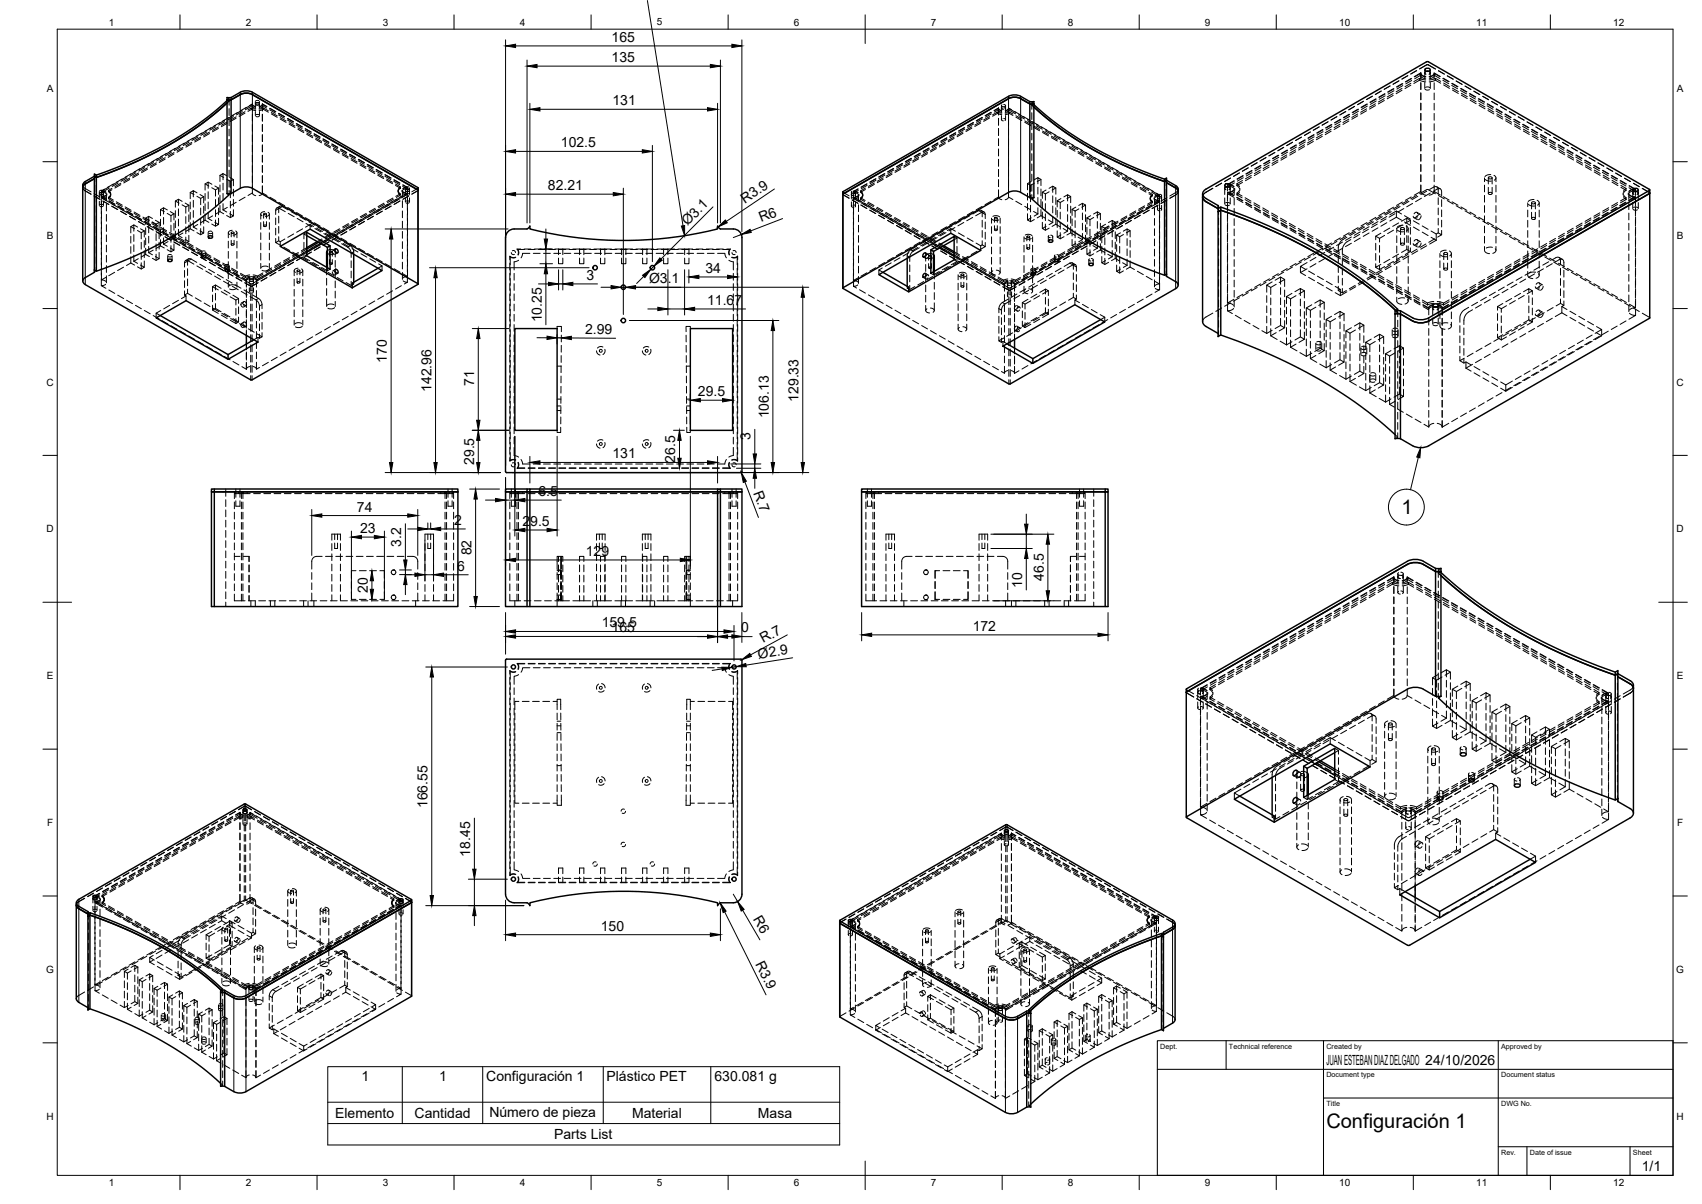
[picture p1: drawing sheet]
<svg xmlns="http://www.w3.org/2000/svg" width="594mm" height="420mm" viewBox="0 0 594 420" stroke-linecap="round" stroke-linejoin="round" font-family="sans-serif">
<defs><g id="words">
<g font-size="7">
<text x="489.2" y="179.5">1</text>
<text x="463" y="393.7">Configuración 1</text>
</g>
<g font-size="4.9">
<text x="213.5" y="14.6">165</text>
<text x="213.5" y="21.6">135</text>
<text x="213.8" y="36.7">131</text>
<text x="195.8" y="51.4">102.5</text>
<text x="191.2" y="66.3">82.21</text>
<text x="259.9" y="71.2" transform="rotate(-34 259.9 71.2)">R3.9</text>
<text x="265.7" y="77.6" transform="rotate(-21 265.7 77.6)">R6</text>
<text x="239.9" y="79" transform="rotate(-45 239.9 79)">Ø3.1</text>
<text x="246.3" y="95.2">34</text>
<text x="204.7" y="97.6">3</text>
<text x="226.5" y="98.7">Ø3.1</text>
<text x="246.8" y="106.4">11.67</text>
<text x="189.1" y="112.5" transform="rotate(-90 189.1 112.5)">10.25</text>
<text x="204.2" y="116.5">2.99</text>
<text x="135.1" y="126.6" transform="rotate(-90 135.1 126.6)">170</text>
<text x="150.6" y="136.8" transform="rotate(-90 150.6 136.8)">142.96</text>
<text x="165.5" y="134.8" transform="rotate(-90 165.5 134.8)">71</text>
<text x="243.6" y="138.2">29.5</text>
<text x="278.7" y="140.2" transform="rotate(-90 278.7 140.2)">129.33</text>
<text x="268.3" y="146" transform="rotate(-90 268.3 146)">106.13</text>
<text x="262" y="153.7" transform="rotate(-90 262 153.7)">3</text>
<text x="213.8" y="159.9">131</text>
<text x="235.7" y="161.5" transform="rotate(-90 235.7 161.5)">26.5</text>
<text x="165.5" y="162.3" transform="rotate(-90 165.5 162.3)">29.5</text>
<text x="187.9" y="173.1">6.5</text>
<text x="262.9" y="171.9" transform="rotate(69 262.9 171.9)">R.7</text>
<text x="124.6" y="178.5">74</text>
<text x="125.7" y="186">23</text>
<text x="158.6" y="183.2">2</text>
<text x="182.4" y="183.5">29.5</text>
<text x="140" y="190.7" transform="rotate(-90 140 190.7)">3.2</text>
<text x="164.5" y="193.8" transform="rotate(-90 164.5 193.8)">82</text>
<text x="204.5" y="194">129</text>
<text x="159.5" y="199.1">6</text>
<text x="364.3" y="202.7" transform="rotate(-90 364.3 202.7)">46.5</text>
<text x="128.4" y="206.8" transform="rotate(-90 128.4 206.8)">20</text>
<text x="356.8" y="205" transform="rotate(-90 356.8 205)">10</text>
<text x="210" y="218.9">159.5</text>
<text x="213.5" y="220.6">165</text>
<text x="258.7" y="220.7">0</text>
<text x="339.5" y="220.1">172</text>
<text x="266.4" y="224.5" transform="rotate(-29 266.4 224.5)">R.7</text>
<text x="264.8" y="229.8" transform="rotate(-9 264.8 229.8)">Ø2.9</text>
<text x="149.3" y="282" transform="rotate(-90 149.3 282)">166.55</text>
<text x="164.1" y="298.9" transform="rotate(-90 164.1 298.9)">18.45</text>
<text x="262.8" y="320.8" transform="rotate(60 262.8 320.8)">R6</text>
<text x="209.7" y="324.7">150</text>
<text x="263.5" y="336.2" transform="rotate(64 263.5 336.2)">R3.9</text>
<text x="463" y="371.7">JUAN ESTEBAN DIAZ DELGADO 24/10/2026</text>
<text x="126.2" y="377.1">1</text>
<text x="153.3" y="377.1">1</text>
<text x="169.7" y="377.3">Configuración 1</text>
<text x="211.7" y="377.3">Plástico PET</text>
<text x="249.4" y="377.2">630.081 g</text>
<text x="170.8" y="389.6">Número de pieza</text>
<text x="117" y="390.1">Elemento</text>
<text x="144.7" y="390.1">Cantidad</text>
<text x="220.6" y="390.1">Material</text>
<text x="264.5" y="390.1">Masa</text>
<text x="193.4" y="397.6">Parts List</text>
<text x="573.1" y="408.8">1/1</text>
</g>
<g font-size="3.5">
<text x="37.9" y="8.9">1</text>
<text x="85.8" y="8.9">2</text>
<text x="133.6" y="8.9">3</text>
<text x="181.4" y="8.9">4</text>
<text x="229.3" y="8.9">5</text>
<text x="277.1" y="8.9">6</text>
<text x="324.9" y="8.9">7</text>
<text x="372.7" y="8.9">8</text>
<text x="420.6" y="8.9">9</text>
<text x="467.4" y="8.9">10</text>
<text x="515.3" y="8.9">11</text>
<text x="563.1" y="8.9">12</text>
<text x="16.3" y="32">A</text>
<text x="585.3" y="32">A</text>
<text x="16.3" y="83.3">B</text>
<text x="585.3" y="83.3">B</text>
<text x="16.2" y="134.6">C</text>
<text x="585.2" y="134.6">C</text>
<text x="16.2" y="185.8">D</text>
<text x="585.2" y="185.8">D</text>
<text x="16.3" y="237">E</text>
<text x="585.3" y="237">E</text>
<text x="16.4" y="288.3">F</text>
<text x="585.4" y="288.3">F</text>
<text x="16.1" y="339.6">G</text>
<text x="585.1" y="339.6">G</text>
<text x="16.2" y="390.8">H</text>
<text x="585.2" y="390.8">H</text>
<text x="37.9" y="413.9">1</text>
<text x="85.8" y="413.9">2</text>
<text x="133.6" y="413.9">3</text>
<text x="181.4" y="413.9">4</text>
<text x="229.3" y="413.9">5</text>
<text x="277.1" y="413.9">6</text>
<text x="324.9" y="413.9">7</text>
<text x="372.7" y="413.9">8</text>
<text x="420.6" y="413.9">9</text>
<text x="467.4" y="413.9">10</text>
<text x="515.3" y="413.9">11</text>
<text x="563.1" y="413.9">12</text>
</g>
<g font-size="2.5">
<text x="405" y="366">Dept.</text>
<text x="429" y="366">Technical reference</text>
<text x="463" y="366">Created by</text>
<text x="524" y="366">Approved by</text>
<text x="463" y="376">Document type</text>
<text x="524" y="376">Document status</text>
<text x="463" y="386">Title</text>
<text x="524" y="386">DWG No.</text>
<text x="524" y="403">Rev.</text>
<text x="534" y="403">Date of issue</text>
<text x="570" y="403">Sheet</text>
</g>
</g></defs>
<!-- layer: Visible -->
<g fill="none" stroke="#000" stroke-width=".51">
<path d="M79.2 35.1a128.2 128.2 0 0 1-45.6 26M79.3 34.8h1.4M80.7 34h-1.4l-.1 33.5M83.9 33l-3.2 1.8v32.7l4.3-2.2h2l1.1 .4 57.7 33.3v.3l-58 33.3-58-33.3a1.3 1.3 0 0 1-.9-1.2 1.3 1.3 0 0 1 .9-1.2l3.1-1.9v-.8M83.9 33l-3.2 1.8v-.8l3.7-2.1 1.9-.2 1.3 .2 58.3 33.6v33.6M83.9 33l1.1-.4 1.3-.1 1.8 .5 57.8 33.4M352 34.4l-57.7 33.3M352 34.4l1.2-.4 1.3-.1 1.8 .5M359.5 36.3h1.4M359.5 35.4h1.4M359.5 36.3l-3.2-1.9 3.2 1.9v32.7M359.5 36.3v-.8l-3.8-2.1-1.9-.3-1.8 .5-57.7 33.3"/>
<path d="M360.9 35.5v33.5l-.7 .4a126.9 126.9 0 0 0 46.3 26.7l.7-.4M360.9 36.5a128.2 128.2 0 0 0 45.6 26M497.4 24.1a.99 .99 0 0 1 1-.3 .99 .99 0 0 1 .8 .8 .99 .99 0 0 1-1.1 .4 .99 .99 0 0 1-.7-.9zM498.1 24.9h.4M32.9 62.3l-3.5 2.1-.5 1M32.9 60.7l.7 .4v.8a128.2 128.2 0 0 0 45.6-26 128.2 128.2 0 0 1-45.6 26l-.7-.4zM32.9 61.5l-3.5 2.1-.5 1v33.5M79.2 67.5l.8 .5a126.9 126.9 0 0 1-46.4 26.6l-.7-.4M79.3 67.6h1.4M179.5 79.9h4.5l1-1v1a135.7 135.7 0 0 0 65.5 0v-1l1 1h4.5a2.99 2.99 0 0 1 3 3l-.2 82h-82l-.3-.3-.1-81.7a3 3 0 0 1 3.1-3M294.3 67.7l-.1 .1M294.3 66.9l-.1 33.6"/>
<path d="M359.5 69h1.4M359.5 69l-4.4-2.3h-1.9l-1.2 .4-57.7 33.3M406.5 63.4l.7-.5v32.8M406.5 63.4v32.7M407.2 62.9l-.7 .5a128.2 128.2 0 0 1-45.6-26.1 128.2 128.2 0 0 0 45.6 26.1M407.2 62.9v-.8l-.7 .4v.9M407.2 62.9l3.5 2.1 .5 1v33.5M407.2 63.8l3.2 1.8M410.4 65.6l.6 .5 .2 .7M419.8 67.6v44.7M419.8 68.7l.2 .7 .5 .7 4.7 2.7M420.9 66l77.5-44.5 77.3 44.6"/>
<path d="M420.9 66a1.74 1.74 0 0 0-1.1 1.6 1.74 1.74 0 0 0 1.1 1.7l4.3 2.4v1.1M425.2 71.7l.1 .6-.1 .5M426.1 72.3l-.9 .5v1.1l.9-.5a173.8 173.8 0 0 1 59.3 33.3l1.8 1.6a168.5 168.5 0 0 0-58.2-33.9l-2.9-1v-1.1a175.2 175.2 0 0 1 58.2 32.3l3.6 3.3-1 .6v44.6h1.9M427.6 64.4a.99 .99 0 0 1 1-.3 .99 .99 0 0 1 .8 .8 .99 .99 0 0 1-1.1 .4 .99 .99 0 0 1-.7-.9zM428.3 65.2h.4M570 66.1a.99 .99 0 0 1 1-.4 .99 .99 0 0 1 .8 .8 .99 .99 0 0 1-1.1 .4 .99 .99 0 0 1-.7-.8zM570.7 66.8h.4M575.7 66.5l-77 44.4a6.2 6.2 0 0 1-5.6 0M575.7 67.6l-77 44.4M575.7 66.1v.3M575.8 66.3l-.1 44.8M575.9 67.4l-.2 .2"/>
<path d="M32.9 94.2v-32.7l.7 .4v32.7M33 94.2v.8M58.8 90.5l.8-.1 .4 .3a.77 .77 0 0 1-.7 .6 .77 .77 0 0 1-.7-.6zM70.5 89.3l.9-.1 .4 .3a.77 .77 0 0 1-.7 .6 .77 .77 0 0 1-.8-.6zM72.9 82.4l.8-.1 .5 .3a.77 .77 0 0 1-.8 .6 .77 .77 0 0 1-.7-.6zM78.8 94l.8-.1 .4 .3a.77 .77 0 0 1-.7 .6 .77 .77 0 0 1-.7-.6zM97.8 86l10.4-6 25.1 14.4-10.4 6zM107.1 82.2l7.2 4.1v7.1M110.7 84.3l-3.6 2.1M111.2 84.6l-4.1 2.3M112.1 85.1l-5 2.9M114 87.9v5.4"/>
<path d="M114.3 87.4l-.3 .5M115.2 85.8v8.2l-8.1-4.7v-8.2l8.1 4.7-.9 .5M117.1 94a.81 .81 0 0 1 .8 .5 .81 .81 0 0 1-.2 .9l-.7-.8zM117.1 86.8a.81 .81 0 0 1 .8 .5 .81 .81 0 0 1-.2 .9l-.7-.7zM123.5 88.7v9.8M131.9 93.6l-9 5.2v1.6M308.2 95l9 5.2v1.7l25.1-14.5-10.4-6-25.1 14.4 10.4 6.1M316.7 90.1v9.8M322.4 88.5l.5-.3a.74 .74 0 0 1 .1 1 .74 .74 0 0 1-.9 .3zM322.4 95.6l.5-.2a.74 .74 0 0 1 .1 .9 .74 .74 0 0 1-.9 .3zM324.9 87.2l8.1-4.7v8.2l-8.1 4.7zM324.9 87.2l.9 .5"/>
<path d="M325.8 88.8l.3 .5v5.4M325.8 87.7v7.1M328 86.5l5 2.9M328.9 86l4.1 2.3M329.4 85.7l3.6 2.1M333 83.7l-7.2 4M360.1 95.3l.8-.1 .5 .3a.77 .77 0 0 1-.8 .6 .77 .77 0 0 1-.7-.6zM366.2 83.8l.8-.1 .4 .3a.77 .77 0 0 1-.7 .6 .77 .77 0 0 1-.7-.6zM368.3 90.6l.8-.1 .5 .3a.77 .77 0 0 1-.8 .6 .77 .77 0 0 1-.7-.6zM380.3 92l.8-.1 .5 .3a.77 .77 0 0 1-.8 .5 .77 .77 0 0 1-.7-.5zM407.2 96.5l3.2 1.8a1.3 1.3 0 0 1 .8 1.2 1.3 1.3 0 0 1-.8 1.2l-57.8 33.3h-.5M407.2 95.7v.8"/>
<path d="M407.2 95.6v.9M54.5 110.9l10.4-6 25.1 14.5-10.4 6zM55.9 110.1l23.7 13.6 9-5.1M86 117.1v3M179.7 114.7h14.8v35.5h-14.8zM241 114.7h14.7v35.5h-14.7zM294.3 100.7l57.8 33.3M294.3 100.4v.3M354.1 118.5v3M384.2 111.5l-23.7 13.7-9-5.2M419.8 112.3l.2 .7 .5 .6 4.7 2.8M426.1 116.9v-43.5l-.9 .5v43.6l.9-.6a172.1 172.1 0 0 1 60.8 34.8"/>
<path d="M486.9 109.6h1.9M486.9 108.5h1.9M488.8 108.5v1.1l4.3 2.4-4.3-2.4v43.5M488.8 108.5l4.3 2.4M493.1 112a6.2 6.2 0 0 0 5.6 0M500.2 106.4a.99 .99 0 0 1 1-.4 .99 .99 0 0 1 .8 .8 .99 .99 0 0 1-1.1 .4 .99 .99 0 0 1-.7-.8zM500.9 107.1h.4M575.7 111.1l-77 44.5a6.2 6.2 0 0 1-5.6 0M79.6 123.7v1.7M350.1 120.8l25.1-14.5 10.4 6.1-25.1 14.4zM360.5 125.2v1.6M488.8 153.1l4.3 2.5"/>
<path d="M74.8 171.6h-1v40.1h86v-40.1M74.8 170.6h-1v1h1M74.8 171.6h85M74.8 171.6v-1h85v1M159.8 171.6h-85v40.1M184 170.6h-7.6v1h82.6v-1h-7.5M185 170.6h-1v1h1v-1h65.5M300.7 171.6h86.1v-1h-1v1h1v40.1h-86.1zM300.7 171.6h85.1v40.1M385.8 170.6h-85.1v1M496.8 197a6.2 6.2 0 0 0-5.6 0l-77.1 44.6M496.8 197l4.3 2.4v43.6l-4.3-2.5"/>
<path d="M496.8 197l4.3 2.4v-1l-4.3-2.5a6.1 6.1 0 0 0-5.6 0l-77.1 44.6M501.1 198.3l1.9 .1v44.6l-1 .5a166.7 166.7 0 0 0 58.9 34.7l2.9 1 .9-.6M501.1 199.4h1.9M503 199.8a168.4 168.4 0 0 0 57.9 33.7l2.9 1M184 211.7v-40.1h-7.6v40.1h82.6v-40.1h-7.5v40.1M185 211.7v-40.1h65.5v-1h1v1h-1v40.1M563.8 235.6l.9-.5v43.5M563.8 235.6v43.6M564.7 235.1l-.9 .5a173.9 173.9 0 0 1-59-33l-1.8-1.7a168.9 168.9 0 0 0 57.9 33.7l2.9 1M564.7 235.1v-1.1l-.9 .5v1.1M564.7 235.1l4.7 2.7 .5 .6 .2 .8v44.6M564.7 236.2l4.3 2.4"/>
<path d="M569 238.6l.7 .6 .4 1.1M414.1 240.5v44.7M491.2 240.5l-77.1 44.7 77.2 44.7M491.2 240.5a6.2 6.2 0 0 1 5.6 0M501.1 243h1.9M432.7 277.8l12.1 7v2.1l33.4-19.3-13.9-8-33.5 19.3 14 8M444 271.3v13.1M451.7 269.1l.6-.4a.99 .99 0 0 1 .3 1.3 .99 .99 0 0 1-1.3 .4v-.6zM451.7 278.6l.6-.3a.99 .99 0 0 1 .3 1.3 .99 .99 0 0 1-1.3 .4v-.7zM455 267.4l10.9-6.3v10.9l-10.9 6.3zM455 267.4l1.3 .7M456.3 268.1v9.5"/>
<path d="M456.3 269.7l.3 .6v7M459 266.6l6.9 3.9M460.3 265.8l5.6 3.2M460.9 265.5l5 2.9M465.9 262.7l-9.6 5.4M501.7 278.4a1.05 1.05 0 0 1 1.1-.4 1.05 1.05 0 0 1 .8 .9 1.05 1.05 0 0 1-1.1 .4 1.05 1.05 0 0 1-.8-.9zM509.8 263a1.05 1.05 0 0 1 1.1-.4 1.05 1.05 0 0 1 .8 .9 1.05 1.05 0 0 1-1.1 .4 1.05 1.05 0 0 1-.8-.9zM512.6 272.1a1.05 1.05 0 0 1 1.2-.4 1.05 1.05 0 0 1 .7 .9 1.05 1.05 0 0 1-1.1 .4 1.05 1.05 0 0 1-.8-.9zM528.6 273.9a1.05 1.05 0 0 1 1.2-.4 1.05 1.05 0 0 1 .8 .9 1.05 1.05 0 0 1-1.2 .4 1.05 1.05 0 0 1-.8-.9zM564.7 279.7l4.3 2.5M564.7 278.6v1.1M564.8 278.6l-.2 .6 .2 .5"/>
<path d="M84.8 282.5l.7-.3 .7 .3a.74 .74 0 0 1-.7 .6 .74 .74 0 0 1-.7-.6zM85.4 283.1h.3M350.6 289.8l.7-.3 .7 .3a.74 .74 0 0 1-.7 .5 .74 .74 0 0 1-.7-.5zM351.1 290.3h.3M534.1 299.9l-31.6 18.2-12-6.9M569 282.2a1.74 1.74 0 0 1 1.1 1.6 1.74 1.74 0 0 1-1.1 1.6l-77 44.5h-.7M26.6 315.1v33.5M26.6 315.9l.6 .9 3.5 2.1M27.5 313.8l58.1-33.3 58.1 33.5-57.8 33.4-1.8 .5-1.3-.1-4.4-2.2v.8M27.5 313.8a1.29 1.29 0 0 0-.9 1.3 1.29 1.29 0 0 0 .9 1.2l3.2 1.8v.8M30.7 318.1v.8M31.4 318.5l-.7 .4v.8l.7-.4a127.8 127.8 0 0 1 45.8 26.2 127.8 127.8 0 0 0-45.8-26.2v-.8a128.5 128.5 0 0 1 46.3 26.7l-.7 .4v33.5"/>
<path d="M32.5 312.7l.7-.3 .7 .3a.74 .74 0 0 1-.7 .5 .74 .74 0 0 1-.7-.5zM33 313.2h.3M139.3 313.9l.7-.3 .7 .3a.74 .74 0 0 1-.7 .5 .74 .74 0 0 1-.7-.5zM139.8 314.4h.3M143.7 314l-.1 33.7M143.7 314.8l-57.8 33.5-2.5 .4-1.8-.5M179.5 315a3 3 0 0 1-3.1-3l.1-81.6 .3-.4 82 .1 .2 81.9a3 3 0 0 1-3 3h-4.5l-1 1v-1a135.7 135.7 0 0 0-65.5 0v1l-1-1h-4.5M403 319.9l.7-.3 .7 .3a.74 .74 0 0 1-.7 .6 .74 .74 0 0 1-.7-.6zM488.6 312.3l33.5-19.4 13.9 8-33.5 19.4zM494 309.1v4.1M502.5 318.1v2.2M293.1 321.3l.1 33.6"/>
<path d="M293.1 322.1l57.8 33.4 2.5 .5 1.8-.5M296.1 321.2l.7-.4 .7 .4a.74 .74 0 0 1-.7 .5 .74 .74 0 0 1-.7-.5zM296.7 321.7h.3M403.5 320.5h.3M405.4 326.6l.7 .4v32.7l-.7-.4a128.2 128.2 0 0 0-45.6 26M405.4 325.8a128.5 128.5 0 0 0-46.3 26.6l.7 .4v.9M405.4 326.6v32.7M406.1 325.4l3.2-1.9a1.28 1.28 0 0 0 .9-1.2 1.28 1.28 0 0 0-.9-1.2l-58.1-33.3-58.1 33.5 57.9 33.4 1.1 .4h1.9l4.4-2.3v.9M406.1 325.4v.8M406.1 325.3v.9M410.2 323.1l-.5 1-3.6 2.1M410.2 322.3v33.5"/>
<path d="M26.6 348.6l.3 .6 .6 .6M27.5 349.8l3.2 1.8M31.4 352v-32.7l-.7 .4v32.7l.7-.4a128.2 128.2 0 0 1 45.6 26.1M77 346.4h1.4M77 345.6h1.4M78.4 346.4l3.2 1.9M81.6 348.3l-3.2-1.9v32.7M86.9 344.1l.7-.3 .7 .3a.74 .74 0 0 1-.7 .5 .74 .74 0 0 1-.7-.5zM87.5 344.6h.3M143.6 347.7l-57.7 33.3M293.2 354.9l57.7 33.3M348.5 351.3l.7-.3 .7 .3a.74 .74 0 0 1-.7 .5 .74 .74 0 0 1-.7-.5z"/>
<path d="M349 351.8h.3M355.2 355.5l3.2-1.8v32.7l-3.2 1.8M358.4 353.6h1.4M358.4 352.8h1.4M358.4 353.7l-3.2 1.8M359.6 352.7a127.8 127.8 0 0 1 45.8-26.1v-.8l.7 .4v.8l-.7-.4a127.8 127.8 0 0 0-45.8 26.1zM359.8 353.7v32.7M409.3 357l-3.2 1.9M410.2 355.8l-.3 .7-.6 .5M77 379.1h1.4M78.4 379.1l3.2 1.9M81.6 380.9l1.2 .5h1.3l1.8-.5"/>
<path d="M351 388.2l1.1 .4 1.3 .1 1.8-.5M358.4 386.3h1.4"/>
<circle cx="207.7" cy="93.4" r=".77"/>
<circle cx="227.7" cy="93.4" r=".77"/>
<circle cx="217.6" cy="100.2" r=".77"/>
<circle cx="217.6" cy="111.9" r=".77"/>
<circle cx="179.2" cy="232.7" r=".73"/>
<circle cx="256.2" cy="232.7" r=".73"/>
<circle cx="179.2" cy="306.8" r=".73"/>
<circle cx="256.2" cy="306.8" r=".73"/>
</g>
<!-- layer: Hidden -->
<g fill="none" stroke="#000" stroke-width=".35">
<path d="M79.2 34.8l.8 .4-.8 .7 .8-.7zM79.2 34l.8 .4v.8M80 35.2v1.5M80 37.9v2.4M80 34.4l-.8 .7M82.9 39.3l-2.1 1.1M84.6 38.4l-2.1 1.2M84.6 38.9l-2.1 1.2M85.5 39l-2 1.2M85.5 39.5l-2 1.2M86 37.5l-2.1 1.2M87.8 37.7l1.5 .4"/>
<path d="M87.8 38.2l1.5 .4M87.8 38.2v-.5l-1.2 .7M87.8 38.2l-1.2 .7M88 37v-.6l.5 .6 .8 .3M88 37l.5 .5 .8 .3M88 36.4l-2.4 1.4M88 37l-2.4 1.3M88.1 36.3l.3 .5 .9 .4M88.1 36.3v2.4M88.1 39.9v2.4M88.1 36.3l-1.1 .6M89.1 35.4v2.3"/>
<path d="M89.1 38.9v1.4M90.4 36l-.6-.2-.6 .3M90.4 35.1l-1.2 .1M90.4 38.1l1.6-.4v.5M90.5 36.5l-1.2 .1M90.5 35.6l-1.2 .1M90.6 35.4v2.3M90.6 38.9v1.4M91.6 36.3l-.3 .5-.9 .4M91.6 36.3v2.4M91.6 39.9v2.4M91.6 36.3l1.6 .9"/>
<path d="M91.7 36.4l-.4 .6-.9 .3M91.7 36.9l-.4 .6-.9 .3M91.7 36.9v-.5l1.4 .8M91.7 36.9l1.4 .8M92 38.2l-1.6 .4M92 37.7l1.7 1M92 38.2l1.7 1M94.1 37.8l2.1 1.2M94.1 38.3l2.1 1.2M94.2 37.8l2.1 1.1M94.7 39.3l2.1 1.1M94.7 39.8l2.1 1.1"/>
<path d="M97.2 39.6l2.1 1.2M97.3 39.5l2.1 1.2M345.9 39.2l-2.1 1.2M346 39.2l-2 1.2M346 39.7l-2 1.2M348.1 39.1l1.6 .4M348.1 39.6l1.6 .4M348.1 39.6v-.5l-1.6 1M348.1 39.6l-1.6 1M348.4 37.9l.4 .5 .9 .3M348.4 38.4l.4 .5 .9 .3M348.4 37.9v.5"/>
<path d="M348.4 37.9l-1.4 .8M348.4 38.4l-1.4 .7M348.5 37.7l.3 .5 .9 .4M348.5 37.7v2.4M348.5 37.7l-1.6 .9M349.5 36.9v2.2M349.8 37.4l-.2 .4 .6 .3M349.8 36.6l-.3 .3 .7 .4M350.4 37.3l.5 .2-.1 .5M350.4 36.4l.6 .3-.2 .4M350.9 39.5l1.5-.4v.5M351 36.9v2.2"/>
<path d="M352 37.7l-.3 .5-.8 .4M352 37.7v2.4M352 37.7l1.1 .6M352.1 37.9l-.4 .5-.8 .3M352.1 38.4l-.4 .5-.8 .3M352.1 38.4v-.5l2.4 1.3M352.1 38.4l2.4 1.4M352.4 39.6l-1.5 .4M352.4 39.1l1.2 .7M352.4 39.6l1.2 .7M354.1 38.9l2.1 1.2M355.6 39.8l2 1.2"/>
<path d="M360.2 39.3v2.4M360.2 35.9l.7 .6M360.9 35.5l-.7 .4v.8l.7 .6-.7-.6 .7-.4-.7 .4v1.4M469.7 38.9l-2 1.2M470.9 39.9l-2 1.1M471.1 39.9l-2.1 1.2M472.8 37.1l-2 1.2M473.9 39.8l-2.1 1.2M474 38.1l-2 1.2M474.2 38.1l-2.1 1.2M474.2 38.8l-2.1 1.2M475.9 35.3l-2 1.2"/>
<path d="M477 38l-2.1 1.2M477 38.7l-2.1 1.1M477.1 36.3l-2 1.2M477.3 36.4l-2.1 1.1M477.3 37l-2.1 1.2M479 33.6l-2.1 1.2M480.1 36.2l-2.1 1.2M480.1 36.9l-2.1 1.2M480.2 34.5l-2 1.2M480.4 34.6l-2.1 1.2M480.4 35.2l-2.1 1.2M482.1 31.8l-2.1 1.2"/>
<path d="M483.2 34.4l-2.1 1.2M483.2 35.1l-2.1 1.2M483.3 32.7l-2 1.2M483.5 32.8l-2.1 1.2M483.5 33.4l-2.1 1.2M485.2 30l-2.1 1.2M486.3 32.6l-2.1 1.2M486.3 33.3l-2.1 1.2M486.4 30.9l-2 1.2M486.6 31l-2.1 1.2M486.6 31.7l-2.1 1.2M488.3 28.2l-2.1 1.2"/>
<path d="M489.4 30.8l-2.1 1.2M489.4 31.5l-2.1 1.2M489.5 29.1l-2.1 1.2M489.6 29.2l-2 1.2M489.6 29.9l-2 1.2M491.4 26.4l-2.1 1.2M492.5 29.1l-2.1 1.1M492.5 29.7l-2.1 1.2M492.6 27.3l-2.1 1.3M492.7 27.4l-2 1.2M492.7 28.1l-2 1.2M494.5 24.6l-2.1 1.2"/>
<path d="M495.4 28l2.2 .6M495.4 27.3l-1.9 1.2M495.4 28l-1.9 1.1M495.5 24l2.4-1.4h.7h-.6zM495.8 25.7l.5 .7 1.4 .5M495.8 26.3l.5 .7 1.4 .5M495.8 26.3v-.6l-2 1.1M495.8 26.3l-2 1.2M495.9 25.4a1.79 1.79 0 0 0 1.8 1.3M495.9 25.4v2.3M495.9 28.9v2.3M495.9 32.4v2.4"/>
<path d="M495.9 36v2.4M495.9 39.6v2.4M495.9 25.4l-2.3 1.4M497.3 24.4v3.2M497.3 28.8v2.1M497.4 31.2l.6 .2 .9-.1M497.6 30.5l.8-.2 .7 .3M497.6 27.9l-2.2-.6v.7M498.1 24.9l-.4 .1a.46 .46 0 0 0-.4 .4 .46 .46 0 0 0 .4 .5M498.5 24.9h.2a.48 .48 0 0 1 .5 .4 .48 .48 0 0 1-.4 .6M498.6 22.6l2.4 1.5M499.2 24.4v3.2"/>
<path d="M499.2 28.8v2.1M500.6 25.5v2.2M500.6 28.9v2.4M500.6 32.4v2.4M500.6 36v2.4M500.6 39.6v2.4M500.8 25.7l-.6 .7-1.3 .5M500.8 26.4l-.6 .7-1.3 .4M500.8 25.7l1.8 1.1M500.8 26.4l1.8 1M500.8 25.7v.7M501.1 27.3l-2.2 .6"/>
<path d="M501.1 28l-2.2 .6M501.1 28v-.7l1.8 1.1M501.1 28l1.8 1M502.1 24.7l2 1.2M502.7 26.7l-2.1-1.2a1.86 1.86 0 0 1-1.7 1.3M503.6 27.4l2.1 1.2M503.6 28l2.1 1.2M503.8 27.3l2 1.2M503.9 29l2 1.2M503.9 29.6l2 1.2M505.2 26.5l2 1.1M506.7 29.1l2.1 1.2"/>
<path d="M506.7 29.8l2.1 1.2M506.9 29.1l2 1.1M507 30.8l2 1.2M507 31.4l2 1.2M508.3 28.3l2 1.1M509.8 30.9l2.1 1.2M509.8 31.6l2.1 1.2M509.9 30.8l2.1 1.2M510.1 32.6l2 1.1M510.1 33.2l2 1.2M511.4 30l2 1.2M512.9 32.7l2.1 1.2"/>
<path d="M512.9 33.4l2.1 1.2M513 32.6l2.1 1.2M513.2 34.4l2 1.1M513.2 35l2 1.2M514.5 31.8l2 1.2M516 34.5l2.1 1.2M516 35.2l2.1 1.1M516.1 34.4l2.1 1.2M516.3 36.1l2 1.2M516.3 36.8l2 1.2M517.5 33.6l2.1 1.2M519.1 36.3l2 1.2"/>
<path d="M519.1 36.9l2 1.2M519.2 36.2l2.1 1.2M519.4 37.9l2 1.2M519.4 38.6l2 1.2M520.6 35.4l2.1 1.2M522.2 38.1l2 1.2M522.2 38.7l2 1.2M522.3 38l2.1 1.2M522.5 39.7l2 1.2M523.7 37.2l2.1 1.2M525.3 39.9l2 1.1M525.4 39.8l2.1 1.2"/>
<path d="M526.8 39l2.1 1.2M47.4 59.8l-2.1 1.2M48.9 58.9l-2.1 1.1M50.5 58l-2 1.2M50.5 58.5l-2 1.2M51.5 58.6l-2.1 1.2M51.5 59.1l-2.1 1.2M51.9 57.1l-2 1.2M53.6 56.3l-2.1 1.1M53.6 56.7l-2.1 1.2M54.6 56.8l-2.1 1.2M54.6 57.3l-2.1 1.2"/>
<path d="M55.1 55.3l-2.1 1.2M56.7 54.5l-2.1 1.2M56.7 55l-2.1 1.2M57.7 55l-2.1 1.2M57.7 55.5l-2.1 1.2M58.1 53.5l-2 1.2M59.8 52.7l-2.1 1.2M59.8 53.2l-2.1 1.2M60.7 53.2l-2 1.2M60.7 53.7l-2 1.2M61.2 51.7l-2 1.2M62.9 50.9l-2.1 1.2"/>
<path d="M62.9 51.4l-2.1 1.2M63.8 51.5l-2 1.1M63.8 51.9l-2 1.2M64.3 50l-2 1.1M66 49.1l-2.1 1.2M66 49.6l-2.1 1.2M67 49.7l-2.1 1.2M67 50.2l-2.1 1.2M67.4 48.2l-2 1.2M69.1 47.3l-2.1 1.2M69.1 47.8l-2.1 1.2M70 47.9l-2 1.2"/>
<path d="M70 48.4l-2 1.2M70.5 46.4l-2 1.2M72.2 45.6l-2.1 1.2M72.2 46.1l-2.1 1.1M73.1 46.1l-2 1.2M73.1 46.6l-2 1.2M73.6 44.6l-2 1.2M75.3 43.8l-2.1 1.2M75.3 44.3l-2.1 1.1M76.2 44.3l-2 1.2M76.2 44.8l-2 1.2M76.7 42.8l-2 1.2"/>
<path d="M78.4 42l-2.1 1.2M78.4 42.5l-2.1 1.2M79.3 42.5l-2 1.2M79.3 43l-2 1.2M79.8 41l-2.1 1.2M80 41.5v2.4M80 45.1v2.3M80 48.6v2.4M80 52.2v2.4M80 55.8v2.3M80 59.4v2.3M81.5 40.2l-2.1 1.2"/>
<path d="M81.5 40.7l-2.1 1.2M82.4 40.8l-2.1 1.2M82.4 41.3l-2.1 1.1M88.1 43.5v2.3M88.1 47v2.4M88.1 50.6v2.4M88.1 54.2v2.4M88.1 57.8v2.3M90.4 40l-1.2 .2M90.5 40.6h-1.2M91.6 43.5v2.3M91.6 47v2.4"/>
<path d="M91.6 50.6v2.4M91.6 54.2v2.4M91.6 57.7v2.4M97.2 40.1l2.1 1.2M97.8 41l2.1 1.2M97.8 41.5l2.1 1.2M100.3 41.4l2.1 1.2M100.3 41.9l2.1 1.2M100.4 41.3l2.1 1.2M100.9 42.8l2.1 1.2M100.9 43.3l2.1 1.2M103.4 43.2l2.1 1.1"/>
<path d="M103.4 43.6l2.1 1.3M103.5 43.1l2.1 1.2M104 44.6l2 1.2M104 45.1l2 1.2M106.5 45l2.1 1.1M106.5 45.4l2.1 1.2M106.6 44.9l2.1 1.2M107.1 46.4l2.1 1.2M107.1 46.9l2.1 1.2M109.6 46.7l2.1 1.2M109.6 47.2l2.1 1.2M109.7 46.7l2.1 1.2"/>
<path d="M110.2 48.2l2 1.2M110.2 48.7l2 1.1M112.7 48.5l2 1.2M112.7 49l2 1.2M112.8 48.5l2.1 1.1M113.3 50l2 1.1M113.3 50.4l2 1.2M115.8 50.3l2 1.2M115.8 50.8l2 1.2M115.9 50.2l2 1.2M116.4 51.7l2 1.2M116.4 52.2l2 1.2"/>
<path d="M118.9 52.1l2 1.2M118.9 52.6l2 1.2M119 52l2.1 1.2M119.5 53.5l2 1.2M119.5 54l2 1.2M122 53.9l2 1.2M122 54.4l2 1.1M122.1 53.8l2 1.2M122.6 55.3l2 1.2M122.6 55.8l2 1.2M125.1 55.6l2 1.2M125.1 56.1l2 1.2"/>
<path d="M125.2 55.6l2 1.2M125.7 57.1l2 1.2M125.7 57.6l2 1.2M128.2 57.4l2 1.2M128.2 57.9l2 1.2M128.3 57.4l2 1.1M128.8 58.9l2 1.1M128.8 59.4l2 1.2M131.3 59.2l2 1.2M131.3 59.7l2 1.2M131.4 59.1l2 1.2M311.8 58.8l-2 1.2"/>
<path d="M312 58.8l-2.1 1.2M312 59.3l-2.1 1.2M314.5 58.5l-2.1 1.2M314.5 59l-2.1 1.2M314.9 57l-2 1.2M315 57.1l-2 1.2M315 57.6l-2 1.1M317.6 56.7l-2.1 1.2M317.6 57.2l-2.1 1.2M318.1 55.2l-2.1 1.2M318.2 55.3l-2.1 1.2M318.2 55.8l-2.1 1.2"/>
<path d="M320.7 54.9l-2.1 1.2M320.7 55.4l-2.1 1.2M321.1 53.4l-2 1.2M321.2 53.5l-2 1.2M321.2 54l-2 1.2M323.7 53.1l-2 1.2M323.7 53.6l-2 1.2M324.2 51.6l-2 1.2M324.3 51.7l-2 1.2M324.3 52.2l-2 1.2M326.8 51.4l-2 1.2M326.8 51.9l-2 1.1"/>
<path d="M327.3 49.9l-2 1.2M327.4 49.9l-2 1.2M327.4 50.4l-2 1.2M329.9 49.6l-2 1.2M329.9 50.1l-2 1.2M330.4 48.1l-2 1.2M330.5 48.2l-2 1.1M330.5 48.6l-2 1.2M333 47.8l-2 1.2M333 48.3l-2 1.2M333.5 46.3l-2.1 1.2M333.6 46.4l-2 1.2"/>
<path d="M333.6 46.9l-2 1.1M336.1 46l-2 1.2M336.1 46.5l-2 1.2M336.6 44.5l-2 1.2M336.7 44.6l-2 1.2M336.7 45.1l-2 1.2M339.2 44.2l-2 1.2M339.2 44.7l-2 1.2M339.7 42.7l-2 1.2M339.8 42.8l-2 1.2M339.8 43.3l-2 1.2M342.3 42.5l-2 1.1"/>
<path d="M342.3 42.9l-2 1.2M342.8 41l-2.1 1.1M342.9 41l-2.1 1.2M342.9 41.5l-2.1 1.2M345.4 40.7l-2.1 1.2M345.4 41.2l-2.1 1.2M348.5 41.3v2.4M348.5 44.9v2.4M348.5 48.5v2.3M348.5 52v2.4M348.5 55.6v2.4M348.5 59.2v2.4"/>
<path d="M349.5 40.3v1.5M349.8 41.5l-.2 .4 .6 .3M350.4 41.4l.6 .3-.2 .4M351 40.3v1.5M352 41.3v2.4M352 44.9v2.4M352 48.5v2.3M352 52v2.4M352 55.6v2.4M352 59.2v2.4M354.6 40.4l2.1 1.2M354.6 40.9l2.1 1.2"/>
<path d="M355.6 40.3l2 1.2M357.2 40.7l2.1 1.2M357.7 42.2l2.1 1.2M357.7 42.7l2.1 1.2M358.6 41.6l2.1 1.2M358.6 42.1l2.1 1.2M360.2 42.9v2.4M360.2 46.5v2.4M360.2 50v2.4M360.2 53.6v2.4M360.2 57.2v2.4M360.3 42.5l2.1 1.1"/>
<path d="M360.8 44l2.1 1.1M360.8 44.5l2.1 1.1M361.7 43.4l2.1 1.2M361.7 43.9l2.1 1.2M363.4 44.2l2.1 1.2M363.9 45.7l2.1 1.2M363.9 46.2l2.1 1.2M364.8 45.2l2.1 1.2M364.8 45.7l2.1 1.2M366.5 46l2.1 1.2M367 47.5l2 1.2M367 48l2 1.2"/>
<path d="M367.9 47l2.1 1.2M367.9 47.5l2.1 1.2M369.6 47.8l2.1 1.2M370.1 49.3l2.1 1.2M370.1 49.8l2.1 1.2M371 48.8l2.1 1.2M371 49.3l2.1 1.1M372.7 49.6l2.1 1.2M373.2 51.1l2 1.2M373.2 51.6l2 1.2M374.1 50.5l2.1 1.2M374.1 51l2.1 1.2"/>
<path d="M375.8 51.4l2 1.2M376.3 52.9l2 1.2M376.3 53.4l2 1.1M377.2 52.3l2.1 1.2M377.2 52.8l2.1 1.2M378.9 53.1l2 1.2M379.4 54.7l2 1.1M379.4 55.1l2 1.2M380.3 54.1l2.1 1.2M380.3 54.6l2.1 1.2M382 54.9l2 1.2M382.5 56.4l2 1.2"/>
<path d="M382.5 56.9l2 1.2M383.4 55.9l2.1 1.2M383.4 56.4l2.1 1.2M385.1 56.7l2 1.2M385.6 58.2l2 1.2M385.6 58.7l2 1.2M386.5 57.7l2.1 1.2M386.5 58.2l2.1 1.2M388.2 58.5l2 1.2M389.6 59.5l2.1 1.1M389.6 59.9l2.1 1.2M435.7 58.6l-2.1 1.2"/>
<path d="M436.9 59.5l-2.1 1.2M437 59.6l-2 1.2M438.8 56.8l-2.1 1.2M439.9 59.4l-2.1 1.2M440 57.7l-2.1 1.2M440.2 57.8l-2.1 1.2M440.2 58.4l-2.1 1.2M441.9 55l-2.1 1.2M443 57.6l-2.1 1.2M443 58.3l-2.1 1.2M443.1 55.9l-2.1 1.2M443.3 56l-2.1 1.2"/>
<path d="M443.3 56.7l-2.1 1.1M445 53.2l-2.1 1.2M446.1 55.9l-2.1 1.1M446.1 56.5l-2.1 1.2M446.2 54.1l-2.1 1.2M446.3 54.2l-2 1.2M446.3 54.9l-2 1.2M448.1 51.4l-2.1 1.2M449.2 54.1l-2.1 1.2M449.2 54.7l-2.1 1.2M449.3 52.4l-2.1 1.2M449.4 52.4l-2 1.2"/>
<path d="M449.4 53.1l-2 1.2M451.2 49.6l-2.1 1.2M452.2 52.3l-2 1.2M452.2 52.9l-2 1.2M452.4 50.6l-2.1 1.2M452.5 50.7l-2 1.1M452.5 51.3l-2 1.2M454.3 47.9l-2.1 1.1M455.3 50.5l-2 1.2M455.3 51.1l-2 1.2M455.5 48.8l-2.1 1.2M455.6 48.9l-2 1.2"/>
<path d="M455.6 49.5l-2 1.2M457.4 46.1l-2.1 1.2M458.4 48.7l-2 1.2M458.4 49.4l-2 1.1M458.6 47l-2.1 1.2M458.7 47.1l-2.1 1.2M458.7 47.7l-2.1 1.2M460.5 44.3l-2.1 1.2M461.5 46.9l-2 1.2M461.5 47.6l-2 1.2M461.7 45.2l-2.1 1.2M461.8 45.3l-2.1 1.2"/>
<path d="M461.8 46l-2.1 1.1M463.5 42.5l-2 1.2M464.6 45.1l-2 1.2M464.6 45.8l-2 1.2M464.8 43.4l-2.1 1.2M464.9 43.5l-2.1 1.2M464.9 44.2l-2.1 1.2M466.6 40.7l-2 1.2M467.7 43.3l-2 1.2M467.7 44l-2 1.2M467.8 41.6l-2 1.2M468 41.7l-2.1 1.2"/>
<path d="M468 42.4l-2.1 1.2M470.8 41.6l-2 1.2M470.8 42.2l-2 1.2M471.1 40.6l-2.1 1.2M473.9 40.4l-2.1 1.2M495.9 43.1v2.4M495.9 46.7v2.4M495.9 50.3v2.4M495.9 53.8v2.4M495.9 57.4v2.4M500.6 43.2v2.4M500.6 46.7v2.4"/>
<path d="M500.6 50.3v2.4M500.6 53.9v2.4M500.6 57.4v2.4M522.5 40.4l2 1.2M525.3 40.5l2 1.2M525.5 41.5l2.1 1.2M525.5 42.1l2.1 1.2M528.4 41.7l2 1.1M528.4 42.3l2 1.2M528.5 41.6l2.1 1.2M528.6 43.3l2.1 1.2M528.6 43.9l2.1 1.2"/>
<path d="M529.9 40.7l2.1 1.2M531.5 43.4l2 1.2M531.5 44.1l2 1.2M531.6 43.3l2.1 1.2M531.7 45.1l2.1 1.1M531.7 45.7l2.1 1.2M533 42.5l2.1 1.2M534.5 45.2l2.1 1.2M534.5 45.9l2.1 1.2M534.7 45.1l2 1.2M534.8 46.8l2.1 1.2M534.8 47.5l2.1 1.2"/>
<path d="M536.1 44.3l2.1 1.2M537.7 47l2 1.2M537.7 47.7l2 1.2M537.8 46.9l2.1 1.2M537.9 48.6l2.1 1.2M537.9 49.3l2.1 1.2M539.2 46.1l2.1 1.2M540.7 48.8l2.1 1.2M540.7 49.4l2.1 1.2M540.9 48.7l2 1.2M541 50.4l2.1 1.2M541 51.1l2.1 1.2"/>
<path d="M542.3 47.9l2.1 1.2M543.8 50.6l2.1 1.2M543.8 51.2l2.1 1.2M544 50.5l2 1.2M544.1 52.2l2.1 1.2M544.1 52.9l2.1 1.1M545.4 49.7l2.1 1.2M546.9 52.4l2.1 1.2M546.9 53l2.1 1.2M547.1 52.3l2 1.2M547.2 54l2.1 1.2M547.2 54.7l2.1 1.1"/>
<path d="M548.5 51.5l2 1.2M550 54.1l2.1 1.2M550 54.8l2.1 1.2M550.2 54.1l2 1.2M550.3 55.8l2.1 1.2M550.3 56.4l2.1 1.2M551.6 53.3l2 1.1M553.1 55.9l2.1 1.2M553.1 56.6l2.1 1.2M553.3 55.9l2 1.1M553.4 57.6l2.1 1.2M553.4 58.2l2.1 1.2"/>
<path d="M554.7 55l2 1.2M556.2 57.7l2.1 1.2M556.2 58.4l2.1 1.2M556.3 57.6l2.1 1.2M556.5 59.4l2 1.1M557.8 56.8l2 1.2M559.3 59.5l2.1 1.2M559.4 59.4l2.1 1.2M560.9 58.6l2 1.2M28.9 65.4l.5 1 2.4 1.4M28.9 64.6l.5 1 2.4 1.4M32.8 68.4l2.1 1.2"/>
<path d="M32.8 67.6l2.1 1.1M32.9 60.7v1.6M33.1 61.1v2.3M33.1 64.6v2.4M33.1 68.2v2.3M33.1 71.7v2.4M33.1 75.3v2.4M33.1 78.9v2.4M34.7 66.8v2.3M34.7 70.3v1.4M35.4 68.6v2.5M35.4 72.3v2.3"/>
<path d="M35.4 75.8v2.4M35.4 79.4v2.4M35.4 68.6l1.6 .9M35.4 66.6l1.5 .5M35.4 66.6v2.4M35.4 70.2v2.4M35.4 73.8v2.4M35.4 77.4v2.4M35.7 68.7l1.4 .8M35.7 69.2l1.4 .8M35.7 68.7v.5M35.7 66.5l1.4 .6"/>
<path d="M35.7 67l1.4 .6M35.9 67.3l-1.1 .1M35.9 71.4l-1.1 .1M35.9 66.5l-.6-.1-.5 .2M35.9 70.2l2.1 1.2M35.9 69.3l2.1 1.2M36 67.8l-1.1 .1M36 71.9l-1.1 .1M36 67l-1.1 .1M36.1 66.8v2.3M36.1 70.3v1.4M36.5 66l-1.1 .6"/>
<path d="M36.9 68.2l-1.5 .4M37 68.2l-1.3 .5M37 68.6l-1.3 .6M37.1 67.6v2.5M37.1 71.2v2.4M37.1 74.8v2.4M37.1 78.4v2.4M37.3 67.6v.5M37.9 66.4v.5a1.33 1.33 0 0 1 .7 1.2 1.33 1.33 0 0 1-.7 1.2v-.5a1.33 1.33 0 0 0 .7-1.2 1.33 1.33 0 0 0-.7-1.2zM37.9 68.8l1.7 1M37.9 69.3l1.7 1M38 70.1l2 1.2"/>
<path d="M38.1 70.1l2.1 1.2M38.1 70.6l2.1 1.2M38.1 65.2l-2.4 1.3v.5M38.1 65.7l-2.4 1.3M38.7 67.6v.5M39 71.9l2.1 1.2M39 71.1l2.1 1.2M39.1 65.7l-1.2 .7M39.1 66.2l-1.2 .7M39.6 64.2l-2.1 1.2M40.6 70.4l2.1 1.2M40.6 70.9l2.1 1.2"/>
<path d="M41.1 71.9l2.1 1.2M41.2 71.9l2.1 1.1M41.2 72.3l2.1 1.2M41.2 63.4l-2 1.2M41.2 63.9l-2 1.2M42.1 73.7l2.1 1.2M42.1 72.9l2.1 1.2M42.2 63.9l-2.1 1.2M42.2 64.4l-2.1 1.2M42.7 62.4l-2.1 1.2M43.7 72.2l2.1 1.2M43.7 72.7l2.1 1.2"/>
<path d="M44.2 73.7l2 1.2M44.3 73.6l2.1 1.2M44.3 74.1l2.1 1.2M44.3 61.6l-2.1 1.2M44.3 62.1l-2.1 1.2M45.2 75.5l2.1 1.2M45.2 74.7l2.1 1.2M45.3 62.1l-2.1 1.3M45.3 62.7l-2.1 1.1M45.7 79.1l1.3 .7M45.8 60.6l-2.1 1.2M46.7 78.5l1.3 .7"/>
<path d="M46.8 74l2.1 1.2M46.8 74.5l2.1 1.1M47.3 75.5l2 1.2M47.4 75.4l2 1.2M47.4 75.9l2 1.2M47.4 60.3l-2.1 1.2M48.3 77.3l2.1 1.2M48.3 76.5l2.1 1.2M48.4 60.4l-2.1 1.2M48.4 60.9l-2.1 1.1M49 79.8l1.4 .8M49.9 75.8l2 1.1"/>
<path d="M49.9 76.2l2 1.2M50.4 77.3l2 1.1M50.5 77.2l2 1.2M50.5 77.7l2 1.2M50.8 79.5v2.4M50.8 76.1l1.4 .8M51.4 79.1l2.1 1.2M51.4 78.3l2.1 1.1M51.9 77.7v-2.2l-1.1 .6v2.2M51.9 78.9v2.3M51.9 75.5l1.3 .7M53 77.6l2.1 1.1"/>
<path d="M53 78l2.1 1.2M53.2 77.4l1.3 .8M53.5 79l2 1.2M53.6 79l2 1.2M53.6 79.5l2 1.2M54.2 76.9l1.3 .7M55.5 77.6l-1 .6v2.2M55.5 77.6v2.2M56 76.5v2.4M56 73.1l1.3 .8M56.1 79.3l2 1.2M56.1 79.8l2 1.2"/>
<path d="M57.1 74.7v-2.2l-1.1 .6v2.2M57.1 75.9v2.4M57.1 79.5v2.3M57.1 72.5l1.3 .8M58.4 74.5l1.3 .7M59.4 73.9l1.3 .7M59.7 78.6v2.4M60.7 74.6l-1 .6v2.2M60.7 74.6v2.2M60.7 78v2.3M61.2 73.5v2.4M61.2 77.1v2.4"/>
<path d="M61.2 70.1l1.3 .8M62.3 71.7v-2.2l-1.1 .6v2.2M62.3 72.9v2.4M62.3 76.5v2.3M62.3 69.5l1.3 .8M63.5 71.5l1.4 .7M64.6 70.9l1.3 .7M64.9 75.6v2.4M64.9 79.2v2.4M65.9 71.6l-1 .6v2.2M65.9 71.6v2.2M65.9 75v2.4"/>
<path d="M65.9 78.5v2.4M66.4 79.8l-1.5 .9M66.4 70.5v2.4M66.4 74.1v2.4M66.4 77.7v2.1M66.4 79.8l1.3 .8M66.4 67.2l1.3 .7M67.5 68.7v-2.2l-1.1 .7v2.1M67.5 69.9v2.4M67.5 73.5v2.4M67.5 77v2.2M67.5 79.2l1.3 .8"/>
<path d="M67.5 66.5l1.3 .8M68.7 68.5l1.3 .7M69 78.3l-1.5 .9M69.8 67.9l1.3 .7M70 72.6v2.4M70 76.2v2.3M70 79.8v2.1M71.1 68.6l-1.1 .6v2.2M71.1 68.6v2.2M71.1 72v2.4M71.1 75.6v2.4M71.1 79.1v2.2"/>
<path d="M71.6 67.5v2.4M71.6 71.1v2.4M71.6 74.7v2.1M71.6 76.8l-1.6 .9M71.6 76.8l1.3 .8M71.6 64.2l1.3 .7M72.7 65.7v-2.1l-1.1 .6v2.1M72.7 66.9v2.4M72.7 70.5v2.4M72.7 74.1v2.1M72.7 76.2l1.3 .8M72.7 63.6l1.3 .7"/>
<path d="M73.9 65.5l1.3 .8M74.2 75.3l-1.5 .9M75 77.6l1.3 .7-1.1 .6-1.3-.7M75 64.9l1.3 .7M75.2 69.6v2.4M75.2 73.2v2.4M75.2 76.8v2.1M76.3 65.6l-1.1 .7v2.1M76.3 65.6v2.2M76.3 69v2.4M76.3 72.6v2.4M76.3 76.2v2.1"/>
<path d="M76.8 73.9l-1.6 .8M76.8 64.5v2.4M76.8 68.1v2.4M76.8 71.7v2.2M76.8 73.9l1.3 .7M76.8 61.2l1.3 .7M77.9 62.7v-2.1l-1.1 .6v2.2M77.9 63.9v2.4M77.9 67.5v2.4M77.9 71.1v2.1M77.9 73.2l1.2 .8M77.9 60.6l1.2 .7"/>
<path d="M79.1 62.5l1.3 .8M79.4 72.4l-1.5 .8M80 62.9v2.4M80 66.5v1.5M80.2 74.6l1.3 .7-1.1 .6-1.3-.7M80.2 61.9l1.3 .8M80.4 66.6v2.4M80.4 70.2v2.4M80.4 73.8v2.1M81.5 62.7l-1.1 .6v2.1M81.5 62.7v2.1M81.5 66v2.4"/>
<path d="M81.5 69.6v2.4M81.5 73.2v2.1M82.4 70.6l-2 1.2M85.6 68.8l-2.1 1.2M88.1 67.3l.3 .6 .9 .4M88.1 61.3v2.4M88.1 64.9v2.4M88.1 67.3l-1.5 .9M91 74.7v1.8M91 77.7v2.3M91.6 67.3l-.3 .6-.9 .4M91.6 61.3v2.4"/>
<path d="M91.6 64.9v2.4M91.6 67.3l1.6 .9M92 74.7v1.5M92 77.3v1.5M92.1 74.6a.42 .42 0 0 1 .6-.3 .42 .42 0 0 1 .1 .7l-.6-.1zM92.1 78.6a.41 .41 0 0 1 .6-.2 .41 .41 0 0 1 .2 .6 .41 .41 0 0 1-.6 .1 .41 .41 0 0 1-.2-.5zM92.4 73.9h-.1a.85 .85 0 0 0-1.1 .3 .85 .85 0 0 0 .2 1l.1 .1M93 74.7v1.5M93 77.3v1.5M93.6 74.1a.81 .81 0 0 1 .3 1 .81 .81 0 0 1-1 .4l-.2 .1M94 74.7v1.8M94 77.7v2.3"/>
<path d="M94.2 68.8l2.1 1.2M96.2 76.1v2.3M96.2 79.6v2.4M97.3 75.4v2.4M97.3 79v2.4M97.3 70.6l2.1 1.2M97.7 72l-1.1 .6M99.6 73.9l-2.1-1.2a.76 .76 0 0 0-.9-.1 .76 .76 0 0 0-.4 .8v1.5M100.4 72.4l2.1 1.2M100.6 73.3l-2.1-1.2a.76 .76 0 0 0-.9-.1 .76 .76 0 0 0-.3 .8v1.5M100.6 74.5l2.1 1.1M101.6 73.9l2.1 1.1"/>
<path d="M103.5 74.2l2.1 1.2M103.7 76.2l2.1 1.2M104.7 75.6l2.1 1.2M105.6 79.9l-2.1 1.1M106.6 76l2.1 1.2M106.8 78l2.1 1.2M107.8 77.4l2.1 1.2M108.2 78.3l-1.6 1M108.2 78.3l1.3 .7M108.2 78.3v1.7M109.7 77.7l2.1 1.2M109.9 79.8l2.1 1.1"/>
<path d="M110.5 79.6l2 1.2M110.9 79.2l2 1.2M112.8 79.5l2.1 1.2M118.5 79.8l-2 1.2M121.5 79.3l-2 1.2M121.6 78l-2 1.2M121.8 78.4l-2 1.2M123 78.4l-2.1 1.2M123.4 78.6l-2.1 1.2M124.1 79l-2 1.2M124.1 78.2l-2 1.2M124.6 77.6l-2 1.1"/>
<path d="M124.7 76.3l-2 1.1M124.9 76.6l-2 1.2M126.1 76.6l-2.1 1.2M126.5 76.8l-2.1 1.2M127.2 77.3l-2 1.1M127.2 76.5l-2 1.1M127.7 75.8l-2 1.1M127.8 74.5l-2 1.2M128 74.8l-2 1.2M129.2 74.8l-2.1 1.2M129.6 75.1l-2.1 1.1M130.3 75.5l-2 1.2"/>
<path d="M130.3 74.7l-2 1.2M130.8 74l-2 1.2M130.9 72.7l-2 1.2M131.1 73.1l-2 1.2M131.8 60.6l2.1 1.2M131.8 61.2l2.1 1.1M132.2 73l-2 1.2M132.7 73.3l-2.1 1.2M133.4 73.7l-2 1.2M133.4 72.9l-2 1.2M133.9 72.2l-2.1 1.2M134 70.9l-2 1.2"/>
<path d="M134.2 71.3l-2 1.2M134.3 61l2.1 1.2M134.3 61.5l2.1 1.2M134.5 60.9l2 1.2M134.9 62.4l2.1 1.2M134.9 62.9l2.1 1.2M135.4 71.2l-2.1 1.2M136.5 71.9l-2 1.2M136.5 71.1l-2.8 1.6M137 70.4l-2.1 1.2M137.1 69.1l-2.1 1.2M137.3 69.5l-2 1.2"/>
<path d="M137.5 62.8l2 1.2M137.5 63.3l2 1.2M137.6 62.7l2 1.2M138 64.2l1.7 1M138 64.7l1.7 1M138.5 69.5l-2.1 1.2M138.9 69.7l-2.1 1.2M139 66.4v.5M139.4 65.4l.3-.2v.5a1.36 1.36 0 0 0-.7 1.2 1.36 1.36 0 0 0 .7 1.2v-.5a1.32 1.32 0 0 1-.3-2.2zM139.6 70.1l-2 1.2M139.6 69.3l-2 1.2M139.7 67.6l-1.6 .9"/>
<path d="M139.7 68.1l-1.4 .8M140.1 68.6l-2.1 1.2M140.3 66.4v.5M140.5 66.4v2.5M140.5 70v2.4M140.5 73.6v2.4M140.5 77.2v2.4M140.5 66.9l1.4 .6M140.5 67.4l1.4 .6M140.5 64.6l1.4 .7M140.5 65l1.4 .8M140.7 64.5l1.5 .9"/>
<path d="M140.7 66.9l1.5 .5-1.1 .6M141.5 65.6v2.3M141.5 69v1.5M141.9 68v-.5l-2.4 1.4M141.9 68l-2 1.1M141.9 65.3l-1.3 .6M141.9 65.8l-1.3 .6M141.9 65.3v.5M142.2 65.4l-1.5 .5M142.2 65.4v33.1M142.7 68.3l-2 1.2M142.7 67.5l-2 1.2"/>
<path d="M142.7 66.1l-1.1 .1M142.7 70.2l-.5-.1-.6 .2M142.7 65.3l-.5-.1-.6 .2M142.9 66.6l-1.2 .1M142.9 70.7l-1.2 .1M142.9 65.8l-1.2 .1M142.9 65.6v2.3M142.9 69v1.5M145.9 66.4l-2.2 1.4M145.9 65.6l-2.2 1.3M294.2 67.8l2.2 1.4M294.2 67l2.2 1.3"/>
<path d="M297.2 67v2.3M297.2 70.5v1.4M297.4 67.5l-.2 .5 .6 .2M297.4 71.6l-.2 .5 .6 .2M297.4 66.7l-.2 .5 .6 .2M297.4 69.8l2.1 1.2M297.4 68.9l2.1 1.2M297.9 66.8l1.5 .5M297.9 66.8v33.1M298 67.4l.6 .2-.2 .5M298 71.5l.6 .2-.2 .5M298 66.6l.6 .3-.2 .4"/>
<path d="M298.2 66.8l1.4 .5M298.2 67.2l1.4 .6M298.3 68.9l2.3 1.4M298.3 69.4l1.9 1.1M298.3 68.9v.5M298.6 67v2.3M298.6 70.5v1.4M299.4 68.3l-1.5 .5 1.1 .6M299.5 65.9l-1.6 .9M299.6 68.3l-1.3 .6M299.6 68.9l-1.3 .5M299.6 66l-1.4 .8v.4"/>
<path d="M299.6 66.5l-1.4 .7M299.7 67.8v2.5M299.7 71.5v2.4M299.7 75v2.4M299.7 78.6v2.4M299.8 67.8v.5M300 70l2.1 1.2M300.4 66.6a1.36 1.36 0 0 1 .7 1.2 1.36 1.36 0 0 1-.7 1.2v.5a1.35 1.35 0 0 0 .7-1.2 1.35 1.35 0 0 0-.7-1.2zM300.4 69l1.6 1M300.4 69.5l1.4 .8M300.5 71.5l2.1 1.2M300.5 70.7l2.1 1.2"/>
<path d="M301.2 67.8v.5M301.2 71.1l2.1 1.2M301.7 70.9l2 1.2M302.1 65.6l-1.7 1M302.1 66.1l-1.7 1M302.6 64.1l-2.1 1.2M302.7 64.2l-2.1 1.2M302.7 64.7l-2.1 1.2M302.8 70.9l2.1 1.2M303 70.5l2.1 1.2M303.1 71.8l2.1 1.2M303.6 73.3l2.1 1.2"/>
<path d="M303.6 72.5l2.8 1.6M304.8 72.7l2 1.2M305.2 63.9l-2.1 1.1M305.2 64.3l-2.1 1.2M305.7 62.4l-2.1 1.1M305.8 62.4l-2.1 1.2M305.8 62.9l-2.1 1.2M305.9 72.7l2.1 1.2M306.1 72.3l2.1 1.2M306.2 73.6l2.1 1.2M306.7 75.1l2.1 1.2M306.7 74.3l2.1 1.2"/>
<path d="M307.4 74.7l2.1 1.2M307.9 74.4l2 1.2M308.3 62.1l-2.1 1.2M308.3 62.6l-2.1 1.2M308.8 60.6l-2.1 1.2M308.9 60.6l-2.1 1.2M308.9 61.1l-2.1 1.2M309 74.5l2 1.2M309.2 74.1l2.1 1.2M309.3 75.4l2.1 1.2M309.8 76.9l2 1.2M309.8 76.1l2 1.2"/>
<path d="M310.5 76.5l2.1 1.2M311 76.2l2 1.2M311.4 60.3l-2.1 1.2M311.4 60.8l-2.1 1.2M312.1 76.3l2.1 1.1M312.3 75.9l2.1 1.2M312.4 77.2l2.1 1.2M312.9 78.7l2 1.2M312.9 77.9l2 1.2M313.6 78.3l2.1 1.1M314 78l2.1 1.2M315.2 78l2 1.2"/>
<path d="M315.4 77.7l2.1 1.2M315.5 79l2.1 1.2M316 79.7l2.1 1.1M317.1 79.8l2.1 1.2M318.3 79.8l2 1.2M318.5 79.5l2 1.1M330.4 79.2l-2 1.1M331.9 79.8v1.6M332.3 78.8l-2 1.2M333.3 79.4l-2.1 1.2M333.5 77.4l-2.1 1.2M335.4 77l-2 1.2"/>
<path d="M336.4 77.6l-2.1 1.2M336.6 75.6l-2 1.2M338.5 75.3l-2.1 1.2M339.5 75.9l-2.1 1.1M339.6 74.7l2-1.2a.76 .76 0 0 1 .9-.1 .76 .76 0 0 1 .3 .8v1.5M339.7 73.8l-2 1.2M340.6 75.3l2-1.2a.76 .76 0 0 1 .9-.1 .76 .76 0 0 1 .4 .8v1.5M342.5 73.4l1 .6M342.8 72l-2.1 1.2M342.8 76.9v2.3M343.9 77.5v2.3M345.9 70.3l-2.1 1.1"/>
<path d="M346.1 76.1v1.8M346.1 79.1v2.3M346.3 76.5l1 .5 1.4-.3M346.5 75.5l1.2-.3 1.2 .5M346.9 69.7l1.6-1 .3 .6 .9 .4M347.1 76.1v1.5M347.1 78.8v1.4M347.1 76a.43 .43 0 0 1 .6-.2 .43 .43 0 0 1 .2 .5h-.6zM348.1 76.1v1.5M348.1 78.8v1.4M348.5 62.7v2.4M348.5 66.3v2.4"/>
<path d="M349.1 76.1v1.8M349.1 79.1v2.3M352 68.7l-.3 .6-.8 .4M352 62.8v2.3M352 66.3v2.4M352 68.7l1.5 .9M354.6 70.2l2 1.2M357.7 72l2 1.2M358.6 67.4v2.4M358.6 71v2.4M358.6 74.6v2.2M359.7 64.7l-1.1-.6v2.2"/>
<path d="M359.7 64.7v2.2M359.7 68.1v2.3M359.7 71.6v2.4M359.7 75.2v2.2M359.9 76l-1.3 .8 1.1 .6 1.3-.8M359.9 63.3l-1.3 .8M360.2 60.8v2.3M360.2 64.3v2.4M360.2 67.9v1.5M360.8 73.8l1.5 .9M361 63.9l-1.3 .8M362.3 64.2v-2.2l1 .6v2.2"/>
<path d="M362.3 65.3v2.4M362.3 68.9v2.4M362.3 72.5v2.2M362.3 74.7l-1.3 .7M362.3 62l-1.3 .7M363.3 75.3l1.6 .9M363.3 66v2.3M363.3 69.5v2.4M363.3 73.1v2.2M363.3 75.3l-1.3 .7M363.3 62.6l-1.3 .8M363.8 70.4v2.4"/>
<path d="M363.8 74v2.4M363.8 77.6v2.1M364.9 67.7l-1.1-.6v2.1M364.9 67.7v2.2M364.9 71v2.4M364.9 74.6v2.4M364.9 78.2v2.1M365.1 79l-1.3 .7 1.1 .6 1.3-.7M365.1 66.3l-1.3 .8M365.9 76.8l1.6 .9M366.2 66.9l-1.3 .8M367.5 67.1v-2.1l1 .6v2.2"/>
<path d="M367.5 68.3v2.4M367.5 71.9v2.4M367.5 75.5v2.2M367.5 77.7l-1.3 .7M367.5 65l-1.3 .7M368.5 68.9v2.4M368.5 72.5v2.4M368.5 76.1v2.2M368.5 78.3l1.6 .9M368.5 78.3l-1.3 .7M368.5 65.6l-1.3 .7M369 73.4v2.4"/>
<path d="M369 77v2.4M370.1 70.7l-1.1-.6v2.1M370.1 70.7v2.1M370.1 74v2.4M370.1 77.6v2.4M370.3 69.3l-1.3 .8M371.1 79.8l1.5 .8M371.4 69.9l-1.3 .8M372.6 70.1v-2.1l1.1 .6v2.1M372.6 71.3v2.4M372.6 74.9v2.4M372.6 78.5v2.1"/>
<path d="M372.6 68l-1.3 .7M373.7 71.9v2.4M373.7 75.5v2.4M373.7 79.1v2.2M373.7 68.6l-1.3 .7M374.2 76.4v2.4M374.2 80v2.4M375.3 73.6l-1.1-.6v2.2M375.3 73.6v2.2M375.3 77v2.4M375.5 72.3l-1.3 .7M376.6 72.9l-1.3 .7"/>
<path d="M377.8 73.1v-2.1l1.1 .6v2.1M377.8 74.3v2.4M377.8 77.9v2.4M377.8 71l-1.3 .7M378.9 74.9v2.4M378.9 78.5v2.4M378.9 71.6l-1.3 .7M379.4 79.4v2.4M380.4 76.6l-1-.6v2.2M380.4 76.6v2.2M380.4 80v2.4M380.7 75.3l-1.3 .7"/>
<path d="M381.8 75.9l-1.4 .7M383 76.1v-2.2l1.1 .6v2.2M383 77.3v2.4M383 73.9l-1.3 .8M384.1 77.9v2.4M384.1 74.5l-1.3 .8M385.6 79.6l-1-.6v2.2M385.6 79.6v2.2M385.9 78.3l-1.3 .7M386.9 78.9l-1.3 .7M387.1 79l-2 1.2M387.1 79.5l-2 1.1"/>
<path d="M388.2 79.1v-2.2l1.1 .6v2.2M388.2 76.9l-1.3 .8M388.7 60l2 1.2M388.7 60.5l2 1.2M388.7 79.7l-2 1.2M389.3 77.5l-1.3 .8M389.6 78.6l-2 1.2M389.6 79.1l-2 1.2M389.7 78.7l-2 1.2M390.2 77.2l-2 1.2M390.2 77.7l-2 1.2M391.3 60.3l2 1.2"/>
<path d="M391.8 61.8l2 1.2M391.8 62.3l2 1.2M391.8 78.7l-2.1 1.2M391.8 77.9l-2.1 1.2M392.7 61.2l2.1 1.2M392.7 61.7l2.1 1.2M392.7 76.8l-2 1.2M392.7 77.3l-2 1.2M392.8 76.9l-2 1.2M393.3 75.4l-2 1.2M393.3 75.9l-2 1.2M393.4 79.9l-1.3 .8"/>
<path d="M394.4 62.1l2 1.2M394.8 63.6l2.1 1.2M394.8 64.1l2.1 1.2M394.9 76.9l-2 1.2M394.9 76.1l-2 1.2M395.8 63l2.1 1.2M395.8 63.5l2.1 1.2M395.8 75.1l-2 1.1M395.8 75.5l-2 1.2M395.9 75.1l-2 1.2M396.4 73.6l-2 1.2M396.4 74.1l-2 1.2"/>
<path d="M397.4 63.9l2.1 1.1M397.9 65.4l2.1 1.1M397.9 65.8l2.1 1.2M398 75.1l-2.1 1.2M398 74.3l-2.1 1.2M398.9 64.8l2.1 1.2M398.9 65.3l2.1 1.2M398.9 73.3l-2 1.2M398.9 73.8l-2 1.2M399 73.3l-2 1.2M399.5 71.8l-2.1 1.2M399.5 72.3l-2.1 1.2"/>
<path d="M400.6 65.6l2 1.2M401 67.1l1.3 .7M401 67.6l1.3 .7M401.1 73.4l-2.1 1.1M401.1 72.5l-2.1 1.2M401.5 69v.5M402 68.1a1.29 1.29 0 0 0 .3 2.2v.4a1.33 1.33 0 0 1-.8-1.2 1.33 1.33 0 0 1 .8-1.2v-.5zM402 66.6l2.4 1.4M402 67.1l2.4 1.4M402 71.5l-2 1.2M402 72l-2 1.2M402.1 71.5l-2 1.2"/>
<path d="M402.3 70.3l-1.7 .9M402.3 70.7l-1.7 1M402.8 69v.5M403 69v2.5M403 72.7v2.3M403 76.2v2.4M403 79.8v2.4M403.1 69.6l1.3 .5M403.1 70.1l1.3 .5M403.2 69.6l1.5 .4-1.5 1M403.6 67.4l1.1 .6M404 68.2v2.3"/>
<path d="M404 71.7v1.4M404.2 71.6l-2.1 1.2M404.2 70.8l-2.1 1.1M404.2 68.7l-.2 .4 .6 .3M404.2 72.8l-.1 .5 .5 .2M404.2 67.9l-.1 .5 .5 .2M404.4 68.5v-.5l-1.3 .5M404.4 68.5l-1.3 .5M404.4 70.6v-.5l-1.3 .8M404.4 70.6l-1.3 .8M404.7 68l-1.5 .5M404.7 68v33.1"/>
<path d="M404.8 68.6l.6 .3-.2 .4M404.8 72.7l.6 .2-.2 .5M404.8 67.8l.6 .2-.2 .5M405.4 68.2v2.3M405.4 71.7v1.4M407.1 62.5v2.3M407.1 66v2.4M407.1 69.6v2.4M407.1 73.2v2.3M407.1 76.7v2.4M407.2 62.1v1.7M407.3 69.8l-2.1 1.2"/>
<path d="M407.3 69l-2.1 1.2M411.2 66.8l-.5 1-2.4 1.4M411.2 66l-.5 1-2.4 1.4M423.3 65.7l-2.7 1.6-.5 .5-.3 .9M425.2 72.8v1.1M425.3 72.3v2.6M425.3 76.1v2.4M425.3 79.7v2.3M426.4 63.9l-2 1.2M427.5 64.7v3.2M427.5 69.1v2.1M427.6 71.5l.8 .3 .7-.2"/>
<path d="M427.8 70.8l.8-.2 .7 .3M428.2 65.2l-.3 .1a.45 .45 0 0 0-.4 .4 .45 .45 0 0 0 .4 .5M428.4 64.4l1.3 .2 .9 .6M428.4 64.4v2.2M428.5 67.1l-.1 3.1M428.5 70.5l-.1 3.3M428.5 74.1l-.1 3.2M428.5 77.7l-.1 3.2M428.5 67.1l2.1 1.2M428.7 65.2l.3 .1a.45 .45 0 0 1 .4 .4 .45 .45 0 0 1-.4 .5M428.9 64.3l1.2 .3 .7 .6M428.9 65l1.2 .3 .7 .5"/>
<path d="M428.9 64.3v.7M428.9 67.8v-.6l1.8 1M428.9 67.8l1.8 1.1M429.4 64.7v3.2M429.4 69.1v2.1M429.5 62.1l-2 1.2M430.6 66.3l-.9 .6-1.2 .2M430.7 63.1l-2.3 1.3M430.8 65.7v2.3M430.8 69.2v2.3M430.8 72.7v2.4M430.8 76.3v2.4"/>
<path d="M430.8 79.9v2.4M430.8 66.3l-.7 .6-1.2 .3M430.8 66.9l-.7 .6-1.2 .3M430.9 63.2l-2 1.1M430.9 63.8l-2 1.2M431 65.7v.7M431.6 68.9l2.1 1.2M431.7 64.1l.9 1.1M431.7 64.8l.9 1M431.8 67.4l1.8 1M431.8 68l1.8 1M431.8 68.8l2 1.2"/>
<path d="M431.8 69.5l2 1.2M432.6 60.3l-2 1.3M432.7 66.3l-.9 1.1v.6M432.7 67l-.9 1M432.8 65.7v.7M433.7 63l-2 1.1v.7M433.7 63.6l-2 1.2M433.8 61.3l-2 1.2M434 61.4l-2.1 1.2M434 62l-2.1 1.2M434.6 69l2 1.2M434.6 69.7l2 1.1"/>
<path d="M434.7 70.7l2.1 1.2M434.9 70.6l2 1.2M434.9 71.3l2 1.2M436.8 61.2l-2.1 1.2M436.8 61.9l-2.1 1.2M437 60.2l-2 1.2M437.7 70.8l2 1.2M437.7 71.4l2 1.2M437.8 72.5l2.1 1.2M438 72.4l2 1.2M438 73.1l2 1.2M439.9 60.1l-2.1 1.2"/>
<path d="M440.8 72.6l2 1.2M440.8 73.2l2 1.2M440.9 74.3l2.1 1.2M441 74.2l2.1 1.2M441 74.8l2.1 1.2M443.9 74.4l2 1.1M443.9 75l2 1.2M444 76.1l2.1 1.2M444.1 76l2.1 1.2M444.1 76.6l2.1 1.2M447 76.1l2 1.2M447 76.8l2 1.2"/>
<path d="M447.1 77.9l2.1 1.1M447.2 77.8l2.1 1.2M447.2 78.4l2.1 1.2M450 77.9l2.1 1.2M450 78.6l2.1 1.2M450.2 79.6l2 1.2M450.3 79.5l2.1 1.3M453.2 79.7l2 1.2M474 79.4l-2 1.2M475.9 78.9l-2 1.2M476.3 79.2l-2 1.2M477.1 77.7l-2 1.1"/>
<path d="M477.9 79.1l-2.1 1.2M479 77.1l-2.1 1.2M479.4 77.4l-2 1.2M480.2 75.9l-2 1.2M480.7 78.2l-2 1.2M481 77.3l-2.1 1.2M481 79.5l-2.1 1.2M482.1 75.3l-2.1 1.2M482.5 75.6l-2.1 1.2M483.3 74.1l-2 1.2M483.8 76.4l-2 1.2M484.1 75.5l-2.1 1.3"/>
<path d="M484.1 77.7l-2.1 1.2M485.1 79.6l-2.1 1.2M485.2 73.5l-2.1 1.2M485.6 73.9l-2.1 1.1M486.4 72.3l-2 1.2M486.9 74.6l-2.1 1.2M487.4 75.8l1.8 1M487.4 75.8l-2.3 1.3M487.4 73.6v2.2M487.5 79.8v1.3M488.2 77.8l-2.1 1.2M488.3 71.8l-2.1 1.1"/>
<path d="M488.7 72.1l-2.1 1.2M488.9 79.8v2.1M488.9 79.6a.57 .57 0 0 1 .8-.3 .57 .57 0 0 1 .2 .8h-.8zM489.2 74.7l-1.8-1.1-2.3 1.4M489.2 77.2l1.8-1v1.2M489.5 78.5l-2.1 1.2M489.5 70.5l-2.1 1.2M489.7 78.6l-1.1 .1-.9 .6M490 72.8l-2.1 1.2M490.2 79.8v2.1M490.2 75.3l2.1 1.2M490.2 77.4l2.1 1.2"/>
<path d="M490.8 78.9a.89 .89 0 0 1 .7 .8 .89 .89 0 0 1-.6 .9M491 78.6v2.4M491 76.2l1.3 .7M491.4 70l-2.1 1.2M491.5 79.8v1.3M491.8 70.3l-2.1 1.2M492.3 76.9v1.3M492.3 79.4v2.3M492.3 76.9l-1.8 1M492.6 68.7l-2.1 1.2M493.1 71l-2.1 1.2M493.3 77l2.1 1.2"/>
<path d="M493.3 79.2l2.1 1.2M493.5 75.9l1.2 .8M494.5 68.2l-2.1 1.2M494.5 75.4l-.3 .4a.48 .48 0 0 1-.6 .2 .48 .48 0 0 1-.3-.5M494.6 74.1l1.2 .7M494.8 74.6v-.1a.63 .63 0 0 0-.7-.4 .63 .63 0 0 0-.5 .5M494.9 68.5l-2.1 1.2M495.5 74.8l-.8 .6-.2 .8M495.5 67.6l2.9-1.5 2.6 1.5M495.9 61v2.4M495.9 64.6v2.2M496 75.3l-.3 1-.6 .4"/>
<path d="M496.1 69.2l-2 1.2M496.4 78.8l2.1 1.2M497.6 68.1a1.79 1.79 0 0 1-1.7-1.3l-2.3 1.3M498 66.7l-2.1 1.2M499 66.1l1.4-.8a1.02 1.02 0 0 1 1.1-.1 1.02 1.02 0 0 1 .5 1.1v1.5M499.2 67.4l-2 1.2M500.3 66.8l1.3-.8a1 1 0 0 1 1.1-.1 1 1 0 0 1 .5 1.1v1.5M500.6 61v2.4M500.6 64.6v2.2M501.5 65.2l1.2 .7M502 69v2.4M502 72.6v2.4"/>
<path d="M502 76.2v2.3M502 79.7v1.6M502.1 68.2l2 1.2M502.7 68.1l-2.1-1.3a1.79 1.79 0 0 1-1.8 1.3M503.2 69.7v2.4M503.2 73.3v2.3M503.2 76.8v2.4M503.8 68.6l2 1.2M505.2 70l2 1.2M506.9 70.4l2 1.2M508.3 71.8l2 1.2M509.9 72.2l2.1 1.2"/>
<path d="M511.4 73.6l2 1.2M513 74l2.1 1.2M514.5 75.4l2 1.2M516.1 75.8l2.1 1.2M517.5 77.2l2.1 1.1M518.2 62.1v1.3M518.2 64.6v2.4M518.2 68.2v2.3M518.2 71.7v2.4M518.2 75.3v2.4M518.2 78.9v2.4M518.4 62.6l.7 .5 1.4 .1"/>
<path d="M519.2 77.6l2.1 1.2M519.5 62.1v2.1M519.5 65.4v2.1M519.6 61.9a.6 .6 0 0 1 .7-.3 .6 .6 0 0 1 .4 .7l-.9 .1zM519.6 67.4a.6 .6 0 0 1 .7-.3 .6 .6 0 0 1 .4 .7l-.8 .1-.4-.3zM520.4 60.9l-1.2 .1-.9 .6M520.6 78.9l2.1 1.2M520.8 62.1v2.1M520.8 65.4v2.1M521.5 61.2a.89 .89 0 0 1 .7 .8 .89 .89 0 0 1-.6 .9M522.2 62.1v1.3M522.2 64.6v2.4"/>
<path d="M522.2 68.2v2.3M522.2 71.7v2.4M522.2 75.3v2.4M522.2 78.9v2.4M522.3 79.4l2.1 1.2M533.3 70.8v1.3M533.3 73.3v2.4M533.3 76.9v2.4M533.5 71.3l1 .6h1.1M534.6 70.8v2.1M534.6 74.1v2.1M534.7 70.6a.57 .57 0 0 1 .7-.3 .57 .57 0 0 1 .3 .7l-.9 .1z"/>
<path d="M534.7 76a.56 .56 0 0 1 .8-.2 .56 .56 0 0 1 .2 .7 .57 .57 0 0 1-.7 .2 .57 .57 0 0 1-.3-.7zM535.5 69.6l-1.2 .2-.9 .5M535.9 70.8v2.1M535.9 74.1v2.1M536.5 69.9a.88 .88 0 0 1 .7 .8 .88 .88 0 0 1-.5 .9M537.3 70.8v1.3M537.3 73.3v2.4M537.3 76.9v2.4M549.1 79.6l-2 1.2M551.9 79.5l-2 1.2M552.1 79.6l-2.1 1.2M552.2 77.9l-2 1.1"/>
<path d="M552.2 78.5l-2 1.2M555 77.7l-2 1.2M555 78.3l-2 1.2M555.2 77.8l-2.1 1.2M555.3 76.1l-2 1.2M555.3 76.7l-2 1.2M556.5 60l2 1.2M558.1 75.9l-2 1.2M558.1 76.6l-2 1.1M558.3 76l-2.1 1.2M558.4 74.3l-2.1 1.2M558.4 74.9l-2.1 1.2"/>
<path d="M559.3 60.2l2.1 1.1M559.6 61.1l2 1.2M559.6 61.8l2 1.2M561.2 74.1l-2 1.2M561.2 74.8l-2 1.2M561.4 74.2l-2.1 1.2M561.5 72.5l-2.1 1.2M561.5 73.2l-2.1 1.1M562.4 61.3l2.1 1.2M562.4 62l2.1 1.1M562.5 61.2l2.1 1.2M562.7 63.6l2 1.2"/>
<path d="M562.7 62.9l2 1.2M563.9 60.4l2.1 1.2M564.3 72.3l-2 1.2M564.3 73l-2 1.2M564.5 72.4l-2.1 1.2M564.6 70.7l-2.1 1.2M564.6 71.4l-2.1 1.2M565.5 63.1l2 1.2M565.5 63.7l2 1.2M565.6 63l2.1 1.2M565.8 64.7l1.8 1M565.8 65.4l1.8 1"/>
<path d="M566.5 67.4v.6M566.7 67.9l.9 1.1M566.7 68.6l.9 1M567 62.2l2.1 1.2M567.4 70.5l-2 1.2M567.4 71.2l-2 1.2M567.6 65.7l-.9 1.1M567.6 66.4l-.9 1M567.6 70.6l-2.1 1.2M567.6 65.7v.7M567.6 69.6v-.6l-2 1.1M567.6 69.6l-2 1.2"/>
<path d="M568.3 67.4v.6M568.5 67.9l.8 .6 1.1 .3M568.5 68.6l.8 .5 1.1 .3M568.5 67.4v2.2M568.5 70.8v2.4M568.5 74.4v2.3M568.5 77.9v2.4M568.6 64.9l1.8 1v.7M568.6 65.5l1.8 1.1M568.7 64.8l2.1 1.2M568.8 67.9l.9 .6 1.2 .2M569.9 66.3v3.2"/>
<path d="M569.9 70.7v2.1M570 73.1l.8 .3 .7-.2M570.1 64l2.1 1.2M570.2 72.4l.8-.2 .7 .3M570.4 65.9l-1.2 .4-.7 .5M570.4 66.6l-1.2 .3-.7 .6M570.4 68.8l-1.9 1.2M570.4 69.4l-1.9 1.2M570.4 68.8v.6M570.7 66.8l-.4 .1a.45 .45 0 0 0-.4 .4 .45 .45 0 0 0 .4 .5M570.8 66l-1.2 .2-.9 .6M570.8 66v2.2"/>
<path d="M570.9 68.7l-.1 3.1M570.9 72.1l-.1 3.3M570.9 75.7l-.1 3.3M570.9 79.3l-.1 3.2M570.9 68.7l-2.3 1.3M571.1 66.8l.3 .1a.45 .45 0 0 1 .4 .4 .45 .45 0 0 1-.4 .5M571.8 66.3v3.2M571.8 70.7v2.1M573.2 65.7l2.6 1.7M33.1 82.4v2.4M33.1 86v2.4M33.1 89.6v2.4"/>
<path d="M33.1 93.2v1.4M35.4 83v2.3M35.4 86.6v2.3M35.4 90.1v2.4M35.4 93.7v2.4M35.4 97.3v2.4M35.4 97.7l1.5 .5M35.4 81v2.3M35.4 84.5v2.4M35.4 88.1v2.4M35.4 91.7v2.4M35.4 95.3v2.4"/>
<path d="M36.9 99.2l-1.5 .5 1.6 .9M36.9 96.8l-1.5 .9M37.1 82v2.3M37.1 85.5v2.4M37.1 89.1v2.4M37.1 92.7v2.4M37.1 96.2v2.5M40 95l-2 1.2M43.1 93.2l-2.1 1.2M45.7 82.5v2.3M45.7 86v2.4M45.7 89.6v2.2"/>
<path d="M45.7 91.8l-1.5 .8M45.7 91.8l1.3 .7M46.7 80.7v-2.2l-1 .6v2.2M46.7 81.9v2.3M46.7 85.4v2.4M46.7 89v2.2M46.7 91.2l1.3 .7M48 80.4l1.3 .8M48.3 90.3l-1.6 .9M49 92.5l1.4 .8-1.1 .6-1.3-.8M49.3 84.6v2.3M49.3 88.1v2.4"/>
<path d="M49.3 91.7v2.2M50.4 80.6l-1.1 .6v2.2M50.4 80.6v2.1M50.4 83.9v2.4M50.4 87.5v2.4M50.4 91.1v2.2M50.8 88.8l-1.5 .9M50.8 83.1v2.3M50.8 86.6v2.2M50.8 88.8l1.4 .7M51.9 82.4v2.4M51.9 86v2.2"/>
<path d="M51.9 88.2l1.3 .7M53.5 87.3l-1.6 .9M54.2 89.5l1.3 .8-1 .6-1.3-.8M54.5 81.6v2.3M54.5 85.1v2.4M54.5 88.7v2.2M54.5 80.9l2.1 1.1M54.5 80.1l2.1 1.1M55.5 81v2.3M55.5 84.5v2.4M55.5 88.1v2.2M56 85.8l-1.5 .9"/>
<path d="M56 80.1v2.3M56 83.6v2.2M56 85.8l1.3 .8M56.6 80.8l2 1.2M56.7 80.8l2 1.2M56.7 81.3l2 1.1M57.1 83v2.2M57.1 85.2l1.3 .7M57.6 82.6l2 1.2M57.6 81.8l2 1.2M58.5 89.2v1.7M58.7 84.3l-1.6 .9"/>
<path d="M59.2 81.1l2 1.2M59.2 81.6l2 1.2M59.4 86.5l1.3 .8-1 .6-1.3-.8M59.7 82.6l2 1.2M59.7 82.1v2.4M59.7 85.7v2.2M59.8 82.6l2 1.1M59.8 83l2 1.2M59.8 88.9l-.6-.1-.6 .2M60 89.5l-.6 .2-.7-.1M60.1 89.2v1.7M60.7 84.4l2.1 1.2"/>
<path d="M60.7 83.6l2.1 1.2M60.7 81.5v2.4M60.7 85.1v2.2M61.2 82.8l-1.5 .9M61.2 80.6v2.2M61.2 82.8l1.3 .8M62.3 82.9l2 1.2M62.3 83.4l2 1.2M62.3 80v2.2M62.3 82.2l1.3 .8M62.8 84.4l2 1.2M62.9 84.8l2 1.2"/>
<path d="M62.9 84.3l2 1.2M63.8 86.2l2 1.2M63.8 85.4l2 1.2M63.8 81.3l-1.5 .9M64.4 94.4v2.4M64.4 98v2.3M64.6 83.5l1.3 .8-1 .6-1.4-.7M64.9 82.7v2.2M65.4 84.7l2 1.2M65.4 85.2l2 1.2M65.5 93.8v2.3M65.5 97.3v2.4"/>
<path d="M65.8 90.3l-1 .6M65.8 86.2l2.1 1.2M65.9 82.1v2.2M66 86.1l2 1.2M66 86.6l2 1.2M66.9 87.2l2 1.2M66.9 88l2 1.2M67.7 92.2l-2.1-1.2a.75 .75 0 0 0-.8-.1 .75 .75 0 0 0-.4 .8v1.5M68.5 86.5l2 1.2M68.5 87l2 1.1M68.7 91.6l-2-1.2a.75 .75 0 0 0-.9-.1 .75 .75 0 0 0-.3 .8v1.5M68.7 92.8l2.1 1.2"/>
<path d="M68.9 88l2.1 1.2M69 87.9l2.1 1.2M69 88.4l2.1 1.2M69.7 92.2l2.1 1.2M69.8 80.6l1.3 .7-1.1 .6-1.3-.7M70 89.8l2 1.2M70 89l2 1.1M70.3 88v1.6M71.6 88.2l2 1.2M71.6 88.7l2 1.2M71.6 87.7l-.7-.1-.5 .2M71.8 88.2l-.7 .3-.6-.2"/>
<path d="M71.8 94.6l2.1 1.2M71.9 88v1.6M72.1 89.7l2 1.2M72.2 89.7l2 1.2M72.2 90.2l2 1.2M72.7 81.1v1.6M72.8 94l2.1 1.2M73.1 91.5l2 1.3M73.1 90.7l2 1.2M74 80.8l-.6-.2-.7 .3M74.1 81.3l-.5 .2-.7-.1M74.2 81.1v1.6"/>
<path d="M74.7 90l2 1.2M74.7 90.5l2 1.2M74.9 96.4l2.1 1.1M75.1 91.5l2.1 1.2M75.2 99.5l-1 .5M75.2 91.5l2.1 1.1M75.2 91.9l2.1 1.2M75.9 95.8l2.1 1.2M76.2 93.3l2 1.2M76.2 92.5l2 1.2M77.7 91.8l2.1 1.2M77.7 92.3l2.1 1.2"/>
<path d="M78 98.1l2.1 1.2M78.2 93.3l2.1 1.2M78.3 93.2l2.1 1.2M78.3 93.7l2.1 1.2M78.5 92.7v1.7M79 97.6l2 1.2M79.3 95.1l2 1.2M79.3 94.3l2 1.2M79.7 81.2v1.8M79.7 84.2v2.4M79.7 87.7v2.4M79.7 91.3v2.4"/>
<path d="M79.7 94.9v2.4M79.7 98.5v1.7M79.8 92.4l-.7-.1-.5 .2M80 92.9l-.6 .3-.7-.2M80.1 92.7v1.7M80.7 81.2v1.5M80.7 83.9v1.4M80.7 81.1a.42 .42 0 0 1 .6-.3 .42 .42 0 0 1 .2 .7l-.6-.1zM80.7 85.2a.42 .42 0 0 1 .6-.3 .42 .42 0 0 1 .2 .7l-.6-.1zM80.8 93.6l2.1 1.2M80.8 94.1l2.1 1.2M81 80.4a.85 .85 0 0 0-1.1 .3 .85 .85 0 0 0 .2 1.1"/>
<path d="M81.1 99.9l2.1 1.2M81.3 95.1l2.1 1.2M81.4 95l2.1 1.2M81.4 95.5l2.1 1.2M81.7 81.2v1.5M81.7 83.9v1.4M82.1 99.4l2 1.2M82.3 99.6l-1.2-.2-1.2 .4M82.3 80.6a.79 .79 0 0 1 .3 1 .79 .79 0 0 1-1 .4l-.3 .1M82.4 96.9l2 1.2M82.4 96.1l2 1.2M82.7 81.2v1.8"/>
<path d="M82.7 84.2v2.4M82.7 87.7v2.4M82.7 91.3v2.4M82.7 94.9v2.4M82.7 98.5v1.7M83.9 95.4l1.7 1M83.9 95.9l1.7 .9M84.5 96.8l1.4 .8v.5M84.5 97.3l1.4 .8M85.4 98.7l2.1 1.2M86 97.8v2.4M87 97v2.2"/>
<path d="M87.2 96.8l-.9 .5-.3 .5-1.6-.9M87.2 95.9l-1.6 .5v.4M87.2 96.4l-1.6 .4M87.2 96.7l-.9 .3-.4 .6M87.2 97.2l-.9 .3-.4 .6M87.5 99.9h.5M88.3 97.5l-1.2 .1M88.3 96.7l-1.2 .1M88.3 96.8l.9 .4 .3 .6 1.1-.6M88.3 95.9l1.6 .5M88.3 96.4l1.6 .4M88.3 96.7l.9 .3 .4 .6"/>
<path d="M88.3 97.2l.9 .3 .4 .6v-.5M88.4 98l-1.2 .1M88.4 97.2l-1.2 .1M88.5 97v2.2M89.5 97.8v2.4M90.1 98.7l-2.1 1.2M91 81.2v2.4M91 84.8v2.4M91 88.4v2.4M91 91.9v1.8M91.8 95.3l-1.9 1.1v.4M91.8 95.7l-1.9 1.1"/>
<path d="M92 96.2l-2.4 1.4M93.2 96.9l-2.1 1.2M93.6 93.1l-1.5-.2-.9 .4M93.7 95.4l-2.1 1.2M93.8 94.1l-1 .5-1.3-.3M94 81.2v2.4M94 84.8v2.4M94 88.4v2.4M94 91.9v1.8M94.7 95.1l-6.9 4-2.4-1.2M94.8 93.5l-2 1.2M94.8 94l-2 1.1"/>
<path d="M95.1 94.4l-2.1 1.2M96.2 83.2v1.4M96.3 95.1l-2.1 1.2M96.3 94.3l-2.1 1.2M96.8 93.6l-2.1 1.2M97.3 82.6v1.4M97.8 84.3v1.7M97.8 93.3l-2 1.2M98 91.7l-2.1 1.2M98 92.2l-2.1 1.2M99 86.3l2.1 1.1M99.4 93.3l-2.1 1.2"/>
<path d="M99.4 92.5l-2.1 1.2M99.4 83.4l-1.6 .9-.5-.3-1.1 .6 1.8 1.1M99.9 91.8l-3.8 2M100.9 91.5l-2 1.3M101 89.9l-2 1.2M101 90.4l-2 1.2M101.3 90.8l-2.1 1.2M102.2 88l2 1.2M102.5 90.7l-2.1 1.2M102.5 91.5l-2.1 1.2M102.5 81.6l-2 1.2M102.7 94.4v1.8"/>
<path d="M102.7 97.4v2.4M103 90l-2.1 1.2M103.7 94.4v1.5M103.7 97.1v1.4M103.8 94.3a.4 .4 0 0 1 .5-.2 .4 .4 0 0 1 .1 .6h-.6zM103.8 98.4a.4 .4 0 0 1 .5-.2 .4 .4 0 0 1 .1 .6l-.6-.1zM104 93.6h-.1a.84 .84 0 0 0-1.1 .4 .84 .84 0 0 0 .3 1.1M104 89.8l-2 1.2M104.1 88.1l-2 1.2M104.1 88.6l-2 1.2M104.4 89.1l-2.1 1.2M104.7 94.4v1.5"/>
<path d="M104.7 97.1v1.4M105.2 93.8a.81 .81 0 0 1 .4 1.1 .81 .81 0 0 1-1 .4h-.3M105.3 89.8l2 1.2M105.6 89.7l-2.1 1.2M105.6 88.9l-2.1 1.2M105.7 94.4v1.8M105.7 97.4v2.4M106 88.2l-2 1.2M106.1 88.1v1.8l2 1.1M106.1 84.6v2.4M107.1 82.2l-1-.5v1.7M107.1 89.3l-1 .6"/>
<path d="M107.1 81.1l-1 .6M107.1 86.4l-1.9 1.1M107.1 86.9l-1.9 1.1M107.1 88l-2 1.2M107.5 87.3l-2.1 1.2M108.4 91.5l2 1.2M108.7 88l-2.1 1.2M108.7 87.1l-2.1 1.2M109.2 86.5l-2.1 1.2M109.2 91.6l2 1.2M110.6 85.5l-2.1 1.2M111.5 93.3l2 1.2"/>
<path d="M111.8 86.2l-2.1 1.2M111.8 85.4l-2.1 1.2M112.2 84.7l-2 1.2M112.3 93.3l2 1.2M112.3 83.4l-1.6 .9M112.6 83.8l-1.4 .8M113 81.5l2.1 1.2M113.6 81.4l2.1 1.2M113.7 83.7l-2.1 1.2M114 81l2.1 1.2M114 87.9a1.77 1.77 0 0 0 2.5 .7M114 93.3v2.6"/>
<path d="M114 97.1v2.4M114.1 84l-2 1.1M114.3 87.4l.7-.3a2.01 2.01 0 0 1 1.9 .6M114.3 93.4v1.1M114.6 95.1l2 1.1M114.9 84.4l-2.1 1.2M114.9 83.6l-2.1 1.2M115 87.9v1.5M115 90.6v1.4M115 91.9a.42 .42 0 0 1 .6-.2 .42 .42 0 0 1 .2 .6h-.5zM115.1 87.8a.4 .4 0 0 1 .6-.2 .4 .4 0 0 1 0 .6l-.6-.1zM115.2 94l-.9 .5"/>
<path d="M115.3 82.9l-2 1.2M115.4 81.6l-2 1.2M115.7 82l-2.1 1.2M115.9 81.3l2 1.2M116 94.9l.3 .7 .4 .3M116 87.7l.3 .8 .4 .3M116 87.9v1.5M116 90.6v1.4M116.1 83.3l2.1 1.2M116.4 94.5l.5 .4 .2 .6M116.4 87.4l.5 .3 .2 .7M116.7 83.2l2 1.2"/>
<path d="M116.8 81.9l-2.1 1.2M117 87.9v1.8M117 90.9v2.4M117 94.5v2.3M117 98v2.4M117.1 82.8l2 1.1M117.1 94l-.9 .5M117.1 86.8l-.9 .6M117.7 96.8l2.1 1.2M117.9 95.4l-.9 .5M117.9 88.2l-.9 .6M117.9 82.6l-2 1.2"/>
<path d="M117.9 81.8l-2.8 1.6M118.4 81.1l-2 1.2M118.7 80.2l-2 1.2M119 83.1l2.1 1.2M119.2 85l2.1 1.2 .8 .8 .5 1.1v1.7M119.8 85l2 1.2M119.9 80.2l-2.1 1.1M120.2 84.5l2.4 1.5a3.1 3.1 0 0 1 .9 2.7M120.3 80.4l-2.1 1.2M120.8 98.6l1.8 1 .9-.5-.6-.3M121.1 80.8l-2.1 1.2M121.1 80l-2.1 1.2"/>
<path d="M122.1 84.9l2 1.2M122.6 91v2.4M122.6 94.6v2.4M122.6 98.2v1.4M122.9 86.8l2 1.1M123.5 98.5v.6M125.2 86.7l2 1.1M126 88.5l2 1.2M128.3 88.4l2 1.2M129.1 90.3l2 1.2M131.4 90.2l2 1.2M132.2 92.1l1.1 .7-1.4 .8"/>
<path d="M133.3 92.8v1.6M134.5 92l2 1.2M137.6 93.8l2 1.2M140.1 99.7l-2.1 1.2M140.5 80.8v2.3M140.5 84.3v2.4M140.5 87.9v2.4M140.5 91.5v2.4M140.5 95.1v2.4M140.7 95.6l1.5 .9-1.5 .5M140.7 98l1.5 .5-1.1 .6M177.9 91.8v2.4"/>
<path d="M177.9 95.4v2.4M177.9 99v2.3M178.1 93.6v2.4M178.1 97.2v2.4M178.5 88.1l.3 .6 .8 .1M178.8 87.5h.8l.3 .6M179.5 95.4v2.4M179.5 99v2.3M179.9 89.7l-.8 .2-1.2-.5v1.2M180 89.8l-.9 .2-1-.3v2.7M181 90.8l-1.5 .6v2.8M181.7 86.9h-1.3l.5 .9-.1 1.1"/>
<path d="M182.9 86.9h2.4M183.2 87.1h-2.4l.3 1-.2 .9M184.4 87.1h2.4M185 88.4h-2.6l-.5 1.6M186.1 88.4h2.4M186.5 86.9h2.4M187.9 87.1h2.4M189.7 88.4h2.4M190.1 86.9h2.4M191.5 87.1h2.4M193.3 88.4h2.4M193.7 86.9h5.1"/>
<path d="M194.9 90.1v1.9h1.5v-1.9M194.9 86.9v2M195.1 87.1h2.4M196.4 86.9v2M196.9 88.4h2.3M198.6 87.1h2.4M200 86.9h6.1M200.4 88.4h2.4M202.2 87.1h2.4M202.3 90.1v1.9h1.5v-1.9M202.3 86.9v2M203.8 86.9v2"/>
<path d="M204 88.4h2.4M205.8 87.1h2.4M207.3 86.9h6.1M207.6 88.4h2.4M209.4 87.1h2.4M209.6 90.1v1.9h1.5v-1.9M209.6 86.9v2M211.1 86.9v2M211.2 88.4h2.4M212.9 87.1h2.4M214.6 86.9h6.2M214.7 88.4h2.4"/>
<path d="M216.5 87.1h2.4M217 90.1v1.9h1.5v-1.9M217 86.9v2M218.3 88.4h2.4M218.5 86.9v2M220.1 87.1h2.4M221.9 88.4h2.4M222 86.9h6.1M223.7 87.1h2.3M224.3 90.1v1.9h1.5v-1.9M224.3 86.9v2M225.4 88.4h2.4"/>
<path d="M225.8 86.9v2M227.2 87.1h2.4M229 88.4h2.4M229.3 86.9h6.2M230.8 87.1h2.4M231.6 90.1v1.9h1.5v-1.9M231.6 86.9v2M232.6 88.4h2.4M233.1 86.9v2M234.4 87.1h2.4M236.2 88.4h2.3M236.6 86.9h5.2"/>
<path d="M238 87.1h2.3M239 90.1v1.9h1.5v-1.9M239 86.9v2M239.7 88.4h2.4M240.5 86.9v2M241.5 87.1h2.4M243 86.9h2.3M243.3 88.4h2.4M245.1 87.1h2.4M246.5 86.9h2.4M246.9 88.4h2.4M248.7 87.1h2.4"/>
<path d="M250.1 86.9h2.4M250.5 88.4h2.5l.6 1.6M252.2 87.1h2.5l-.4 1 .2 .9M253.7 86.9h1.3l-.5 .9 .2 1.1M254.4 90.8l1.6 .6v2.8M255.4 89.8l.9 .2 1-.3v2.7M255.5 89.7l.8 .2 1.2-.5v1.2M255.5 88.1l.3 .6 .8 .1M255.9 87.5h.7l.3 .6M256 95.4v2.4M256 99v2.3M257.3 93.6v2.4"/>
<path d="M257.3 97.2v2.4M257.5 91.8v2.4M257.5 95.4v2.4M257.5 99v2.3M299.4 99.4l-1.5 .5 1.1 .6M299.5 97l-1.6 .9 1.5 .5M299.7 82.2v2.4M299.7 85.7v2.4M299.7 89.3v2.4M299.7 92.9v2.4M299.7 96.5v2.4M302.6 95.2l-2.1 1.2"/>
<path d="M305.7 93.4l-2.1 1.2M306.8 94.2v1.6M308 93.5l-1.2 .7 1.4 .8M308.8 91.6l-2.1 1.2M311.1 91.7l-2.1 1.2M311.8 89.9l-2 1.1M314.2 90l-2.1 1.1M314.9 88.1l-2 1.2M316 80.5l2.1 1.2M316.7 99.9v.6M316.7 80l2.1 1.2M317.2 88.2l-2 1.2"/>
<path d="M317.5 92.4v2.4M317.5 96v2.4M317.5 99.6v1.4M318.1 86.3l-2.1 1.2M318.6 80.8l2.1 1.1M319.1 82.3l2 1.1M319.1 81.4l2 1.2M319.8 81.8l2.1 1.2M319.9 86l-2.4 1.5a3.1 3.1 0 0 0-.8 2.6M320.3 81.6l2 1.2M320.3 86.4l-2 1.2M320.9 86.5l-2.1 1.2-.8 .7-.4 1.1-.1 1.7"/>
<path d="M321.1 84.5l-2 1.2M321.4 81.6l2 1.2M321.6 81.3l2.1 1.1M321.7 82.5l2 1.2M322.2 84l2 1.2M322.2 83.2l2.8 1.6M322.2 96.8l1 .5M322.2 89.6l1 .6M322.4 98.3l-2 1.1M323 84.2l-2 1.2M323 95.4l1 .5M323 88.2l1 .6"/>
<path d="M323.1 89.3v1.8M323.1 92.3v2.4M323.1 95.9v2.4M323.1 99.5v2.3M323.3 83.4l2.1 1.1M323.4 84.6l-2 1.2M323.9 89.8l-.5 .4-.4-.4M323.9 96.9l-.5 .5-.4-.4M324 84.7l-2.1 1.2M324.1 89.2l-.3-.4-.6 .4M324.1 96.3l-.3-.4-.6 .4M324.1 89.3v1.5"/>
<path d="M324.1 92v1.5M324.2 89.2a.41 .41 0 0 1 .6-.3 .41 .41 0 0 1 .1 .7h-.6zM324.2 93.3a.41 .41 0 0 1 .6-.3 .41 .41 0 0 1 .1 .7h-.6zM324.2 82.7l-2 1.2M324.5 83.4l2 1.2M324.7 83l2 1.2M324.8 84.3l2 1.2M324.9 95.4l.9 .5M325.1 89.3v1.5M325.1 92v1.5M325.3 85.8l2 1.2M325.3 85l2 1.2"/>
<path d="M325.5 96.5l-2 1.2M325.8 88.9l-.6-.4a1.95 1.95 0 0 0-2 .6M326 85.4l2 1.1M326.1 89.3a1.76 1.76 0 0 1-2.5 .7M326.1 94.7v2.6M326.1 98.5v2.4M326.1 82.4l-2 1.2M326.4 85.1l2.1 1.2M326.5 82.8l-2 1.2M327.1 82.9l-2.1 1.2M327.3 80.9l-2 1.2M327.6 85.2l1.3 .8"/>
<path d="M327.8 84.8l1.6 .9M327.9 94.8l-2.1 1.1v-1.1M327.9 86.1l2 1.2M328.4 87.6l2 1.2M328.4 86.8l2 1.2M328.7 94.7l-2.1 1.2M329.2 80.6l-2 1.2M329.5 86.9l2.1 1.2M329.6 81l-2 1.2M330.2 81.2l-2.1 1.1M330.7 80.5l1.2-.7 1.6 .9M331 87.9l2 1.2"/>
<path d="M331 93l-2.1 1.2M331.4 89.4l2.1 1.2M331.4 88.6l2.1 1.1M331.7 93l-2 1.1M332.6 88.7l2.1 1.2M333 83.7l1-.6v1.7M333 82.5l1 .6M333 90.7l1 .6M333 87.8l1.9 1.1M333 88.3l1.9 1.1M333 89.4l3.6 2.1M334 89.6v1.7l-2 1.1"/>
<path d="M334 86v2.4M334.1 89.7l2 1.1M334.4 95.9v1.7M334.4 98.8v2.4M334.5 81.3l2.1 1.2M334.6 91.2l2 1.2M334.6 96.3l1.1 .4 1.3-.2M334.9 91.2l-2.1 1.2M334.9 95.3l1.4-.3 .9 .5M335.4 95.9v1.4M335.4 98.5v1.4M335.4 99.9a.43 .43 0 0 1 .6-.3 .43 .43 0 0 1 .2 .6h-.6z"/>
<path d="M335.5 95.7a.41 .41 0 0 1 .6-.2 .41 .41 0 0 1 .1 .6h-.6zM335.7 90.5l2.1 1.2M336 89.5l2 1.2M336 90l2 1.2M336.1 91.2l2.1 1.2M336.4 95.9v1.4M336.4 98.5v1.4M337.2 91.4l2 1.2M337.4 95.9v1.7M337.4 98.8v2.4M337.6 83.1l2.1 1.1M337.7 92.9l2 1.2"/>
<path d="M337.7 92.1l2 1.2M338 89.4l-2.1 1.2M338.8 92.3l2.1 1.2M339.1 91.3l2 1.2M339.1 91.8l2 1.2M339.2 93l2 1.2M340.3 93.2l2 1.2M340.7 84.8l1.6 1 .5-.4M340.7 94.7l2.1 1.2M340.7 93.9l2.1 1.2M341.1 87.7l-2.1 1.1M341.9 94.1l2.1 1.2"/>
<path d="M342.2 93.1l2 1.2M342.2 93.6l2 1.2M342.3 94.8l2 1.1M342.3 85.8v1.6M342.8 85.4l1.1 .7-1.8 1M342.8 80.4v2.4M342.8 84v1.4M343.3 95l2.1 1.2M343.8 96.5l2.1 1.2M343.8 95.7l2.1 1.2M343.9 81v2.4M343.9 84.6v1.5"/>
<path d="M345 95.8l2.1 1.2M345.3 94.9l2 1.2M345.3 95.4l2 1.2M345.4 96.5l3.6 2.2M346.1 82.7v2.3M346.1 86.2v2.4M346.1 89.8v2.4M346.1 93.4v1.7M346.5 96.8l2 1.2M346.5 94.5a.81 .81 0 0 0-.3 1.1 .81 .81 0 0 0 1 .4h.3M346.9 98.3l2.1 1.2M347.1 80.1a.43 .43 0 0 1 .6-.2 .43 .43 0 0 1 .2 .5l-.5 .1z"/>
<path d="M347.7 94.3h.2a.85 .85 0 0 1 1 .3 .85 .85 0 0 1-.1 1.1h-.1M348.1 97.6l2.4 1.4v.5M348.4 96.7l1.9 1.1M348.4 97.2l1.9 1.1M348.5 98.3l2 1.2M349.1 82.7v2.3M349.1 86.2v2.4M349.1 89.8v2.4M349.1 93.4v1.7M349.5 98.6l1.1 .6M350 99.3l2.3 1.2 2.4-1.2M350.3 97.8v.5"/>
<path d="M350.6 99.2v2.4M351.6 98.4v2.2M351.8 97.4l-1.5 .4M351.8 97.9l-1.5 .4M351.8 98.1l-.8 .3-.5 .6M351.8 98.6l-.8 .4-.5 .5M351.8 98.3l-.9 .4-.3 .5M351.9 98.9l-.3 .4 .7 .3M351.9 98.1l-.2 .4 .6 .3M352.4 98.8l.7 .3-.2 .4M352.4 98l.6 .2-.1 .5M353 98.3l.9 .4 .2 .5"/>
<path d="M353 97.4l1.5 .4M353 97.9l1.5 .4M353 98.1l.8 .4 .4 .5M353 98.7l.8 .3 .4 .5M353.1 98.4v2.2M354.1 99.2v2.4M354.2 99v.5M355.6 98.2l-1.4 .8M355.6 98.7l-1.4 .8M355.7 98.3l-1.6 .9M356.2 96.8l-1.7 1v.5M356.2 97.3l-1.7 1"/>
<path d="M357.4 82.6v1.8M357.4 85.6v2.4M357.4 89.2v2.3M357.4 92.7v2.4M357.4 96.3v2.4M357.4 99.9v1.7M357.6 83.1l1.1 .4 1.3-.3M357.8 98.3l-2.1 1.2M357.8 97.5l-2.1 1.2M357.9 82l1.1-.2 1.2 .4M358.4 82.6v1.5M358.4 85.3v1.4"/>
<path d="M358.5 86.6a.43 .43 0 0 1 .5-.2 .43 .43 0 0 1 .2 .6h-.6zM358.5 82.5a.41 .41 0 0 1 .6-.3 .41 .41 0 0 1 .1 .7l-.7-.1zM358.7 96.5l-2.1 1.1M358.7 96.9l-2.1 1.2M358.8 96.5l-2.1 1.2M359.3 95l-2.1 1.2M359.3 95.5l-2.1 1.2M359.4 82.6v1.5M359.4 85.3v1.4M359.9 94v1.7M360.1 93.7l-.2 .5 .7 .3M360.4 82.6v1.8"/>
<path d="M360.4 85.6v2.4M360.4 89.2v2.3M360.4 92.7v2.4M360.4 96.3v2.4M360.4 99.9v1.7M360.7 93.6l.7 .3-.2 .4M360.8 96.5l-2 1.2M360.8 95.7l-2 1.2M361.1 99l-2 1.2M361.4 94v1.7M361.8 94.7l-2.1 1.2M361.8 95.2l-2.1 1.2"/>
<path d="M361.9 94.7l-2.1 1.2M362.1 99.5l-2.1 1.2M362.4 93.2l-2.1 1.2M362.4 93.7l-2.1 1.2M364 94.8l-2.1 1.1M364 93.9l-2.1 1.2M364.2 97.2l-2 1.2M364.9 92.9l-2.1 1.2M364.9 93.4l-2.1 1.2M365 92.9l-2.1 1.2M365.2 97.8l-2 1.2M365.5 91.4l-2.1 1.2"/>
<path d="M365.5 91.9l-2.1 1.2M365.9 82.5v1.6M366.1 82.2l-.1 .5 .6 .3M366.8 82.1l.6 .2-.2 .5M367.1 93l-2.1 1.2M367.1 92.2l-2.1 1.1M367.3 95.4l-2 1.2M367.5 82.5v1.6M368 91.1l-2.1 1.2M368 91.6l-2.1 1.2M368 89.3v1.6M368.1 91.2l-2.1 1.2"/>
<path d="M368.3 89l-.2 .4 .6 .3M368.3 96l-2.1 1.2M368.6 89.7l-2.1 1.1M368.6 90.1l-2.1 1.2M368.9 88.9l.6 .2-.1 .5M369 80.6v2.1M369.6 89.3v1.6M370.1 81.2v2.1M370.1 91.2l-2 1.2M370.1 90.4l-2 1.2M370.3 82l-1.3 .7 1.1 .6 1.3-.7M370.4 93.6l-2.1 1.2"/>
<path d="M371.1 89.3l-2.1 1.2M371.1 89.8l-2.1 1.2M371.2 89.4l-2.1 1.2M371.4 94.2l-2.1 1.2M371.4 93l2-1.2a.75 .75 0 0 1 .9-.1 .75 .75 0 0 1 .3 .8v1.5M371.7 87.9l-2.1 1.2M371.7 88.4l-2.1 1.2M372.4 93.6l2.1-1.2a.75 .75 0 0 1 .9 0 .75 .75 0 0 1 .3 .8v1.4M372.6 80.6l-1.3 .8M373.2 89.4l-2 1.2M373.2 88.6l-2 1.2M373.7 81.3l1.6 .8"/>
<path d="M373.7 81.3l-1.3 .7M374.2 87.5l-2.1 1.2M374.2 88l-2.1 1.2M374.2 83.5v2.2M374.3 87.6l-2.1 1.2M374.3 91.7l1 .7M374.6 95.2v2.4M374.6 98.8v2.3M374.8 86.1l-2.1 1.2M374.8 86.6l-2.1 1.2M375.3 80.6v2.4M375.3 84.2v2.1"/>
<path d="M375.5 85l-1.3 .7 1.1 .6 1.3-.7M375.7 95.8v2.4M375.7 99.4v2.3M376.3 82.7l1.5 .9M376.3 87.6l-2 1.2M376.3 86.8l-2 1.2M377.3 85.7l-2.1 1.2M377.3 86.2l-2.1 1.2M377.4 85.8l-2.1 1.2M377.8 81.4v2.2M377.8 83.6l-1.3 .8M377.8 84.3l-2 1.2"/>
<path d="M377.8 84.8l-2 1.2M378.9 84.2l1.5 .9M378.9 82.1v2.1M378.9 84.2l-1.3 .8M379.4 83v2.3M379.4 86.5v2.2M379.4 85.9l-2 1.1M379.4 85l-2 1.2M380 90.7v1.6M380.3 90.3l-.2 .4 .6 .4M380.3 84l-2 1.2M380.3 84.5l-2 1.1"/>
<path d="M380.4 84l-2 1.2M380.4 83.6v2.4M380.4 87.1v2.2M380.7 87.9l-1.3 .8 1 .6 1.4-.7M380.9 90.2l.6 .3-.1 .5M380.9 82.5l-2 1.2M380.9 83l-2 1.2M381.5 85.7l1.5 .9M381.6 90.7v1.6M382.5 84.1l-2 1.2M382.5 83.2l-2 1.2M383 80.9v2.3"/>
<path d="M383 84.4v2.2M383 86.6l-1.3 .8M383.5 82.2l-2.1 1.2M383.5 82.7l-2.1 1.2M383.6 82.3l-2.1 1.1M384 80.8l-2 1.1M384 81.2l-2 1.2M384.1 87.2l1.5 .9M384.1 81.5v2.4M384.1 85v2.2M384.1 87.2l-1.3 .8M384.6 82.4v2.4"/>
<path d="M384.6 85.9v2.4M384.6 89.5v2.2M385.6 82.3l-2 1.2M385.6 81.5l-2 1.2M385.6 83v2.4M385.6 86.6v2.3M385.6 90.1v2.2M385.9 90.9l-1.3 .8 1 .6 1.3-.8M386.5 80.4l-2 1.2M386.5 80.9l-2 1.2M386.7 88.7l1.5 .9M386.7 80.5l-2.1 1.2"/>
<path d="M388.2 80.3v2.4M388.2 83.9v2.3M388.2 87.4v2.2M388.2 89.6l-1.3 .7M388.7 80.5l-2 1.2M389.3 90.2l1.5 .9M389.3 80.9v2.4M389.3 84.5v2.3M389.3 88v2.2M389.3 90.2l-1.3 .8M389.8 85.4v2.3M389.8 88.9v2.4"/>
<path d="M389.8 92.5v2.2M390.8 82.6l-1-.6v2.2M390.8 82.6v2.2M390.8 86v2.3M390.8 89.5v2.4M390.8 93.1v2.2M391.1 93.9l-1.3 .8 1 .6 1.3-.8M391.1 81.3l-1.3 .7M391.8 91.7l1.6 .9M392.1 81.9l-1.3 .7M393.4 82.1v-2.2l1.1 .6v2.2M393.4 83.3v2.4"/>
<path d="M393.4 86.8v2.4M393.4 90.4v2.2M393.4 92.6l-1.3 .7M394.5 93.2l1.5 .9M394.5 83.9v2.4M394.5 87.5v2.3M394.5 91v2.2M394.5 93.2l-1.4 .7M394.5 80.5l-1.4 .8M397 94.7l2.1 1.1M400.1 96.4l2.1 1.2M403 83.4v2.4"/>
<path d="M403 87v2.3M403 90.5v2.4M403 94.1v2.4M403 97.7v2.4M403.2 98.2l1.5 .9-1.5 .5M407.1 80.3v2.4M407.1 83.9v2.4M407.1 87.4v2.4M407.1 91v2.4M407.1 94.6v1.5M425.3 83.2v2.4M425.3 86.8v2.4"/>
<path d="M425.3 90.4v2.4M425.3 93.9v2.4M425.3 97.5v2.4M428.5 81.2l-.1 3.3M428.5 84.8l-.1 3.3M428.5 88.4l-.1 3.2M428.5 91.9l-.1 3.3M428.5 95.5l-.1 3.3M428.5 99.1l-.1 3.3M430.8 83.5v2.3M430.8 87v2.4M430.8 90.6v2.4"/>
<path d="M430.8 94.2v2.4M430.8 97.7v2.4M440 99.1l-2.1 1.2M441.9 98.6l-2.1 1.1M443.1 97.3l-2.1 1.2M444 98.4l-1.8 1.1M445 96.8l-2.1 1.1M445.5 99.2l-2 1.1M446.2 95.5l-2.1 1.2M447 96.7l-1.9 1.1M448.1 95l-2.1 1.2M448.4 97.5l-1.4-.8v2.5"/>
<path d="M448.4 97.5v2.5M448.4 97.5l-1.9 1.1M449.3 93.7l-2.1 1.2M450.3 80.2l2.1 1.2M451.2 93.2l-2.1 1.2M452.4 91.9l-2.1 1.2M453.2 80.4l2 1.2M453.3 81.4l2 1.2M453.4 81.3l2.1 1.2M453.4 82l2.1 1.2M453.9 95.1l1.8 1.1M453.9 93v2.1"/>
<path d="M454.3 91.4l-2.1 1.2M455.5 90.1l-2.1 1.3M456.2 91.6l-2.3 1.4 1.8 1M456.2 93.8l-2.3 1.3M456.2 81.5l2.1 1.2M456.2 82.1l2.1 1.2M456.4 83.2l2 1.2M456.5 83.1l2.1 1.2M456.5 83.8l2.1 1.2M456.8 94.6l2 1.2M456.8 96.8l2 1.2M457.4 89.6l-2.1 1.2"/>
<path d="M458.6 88.4l-2.1 1.2M459.3 89.8l-2 1.2M459.3 92l-2 1.2M459.3 83.3l2.1 1.2M459.3 83.9l2.1 1.2M459.5 85l2 1.2M459.6 84.9l2.1 1.2M459.6 85.6l2.1 1.2M459.8 96.4l2.1 1.2M459.8 98.6l2.1 1.1M460.5 87.8l-2.1 1.2M461.7 86.6l-2.1 1.2"/>
<path d="M462.4 88.1l-2 1.1M462.4 90.2l-2 1.2M462.4 85.1l2.1 1.2M462.4 85.7l2.1 1.2M462.6 86.8l2 1.2M462.7 86.7l2.1 1.2M462.7 87.4l2.1 1.1M462.9 98.1l2.1 1.3M463.5 86l-2 1.2M464.8 84.8l-2.1 1.2M465.5 86.3l-2.1 1.2M465.5 88.5l-2.1 1.1"/>
<path d="M465.5 86.8l2.1 1.3M465.5 87.5l2.1 1.2M465.7 88.6l2 1.1M465.8 88.5l2.1 1.2M465.8 89.1l2.1 1.2M466 99.9l1.8 1.1-.7 .4M466.6 84.3l-2 1.1M467.1 89.2v2.3M467.1 92.7v2.4M467.1 96.3v2.4M467.1 99.9v1.5M467.8 83l-2 1.2"/>
<path d="M468.5 90v2.4M468.5 93.5v2.4M468.5 97.1v2.4M468.6 84.5l-2.1 1.2M468.6 86.7l-2.1 1.1M468.6 88.6l2.1 1.2M468.6 89.3l2.1 1.2M468.8 90.4l2 1.1M468.9 90.3l2.1 1.2M468.9 90.9l2.1 1.2M469.7 82.5l-2 1.2M470.1 82.8l-1.3 .8a3.7 3.7 0 0 0-1.7 2.8v1.5"/>
<path d="M470.9 81.2l-2 1.2M471.5 83.6l-1.3 .8a3.7 3.7 0 0 0-1.7 2.8v1.6M471.7 82.7l-2.1 1.2M471.7 84.9l-2.1 1.2M471.7 90.4l2.1 1.2M471.7 91.1l2.1 1.2M471.8 92.1l2.1 1.2M472 92.1l2 1.1M472 92.7l2 1.2M472.8 80.7l-2 1.2M473 99.6l-2 1.2M473.2 81l-2 1.2"/>
<path d="M474.6 81.8l-2.1 1.2M474.8 80.9l-2.1 1.2M474.8 83.1l-2.1 1.2M474.8 92.2l2.1 1.2M474.8 92.9l2.1 1.2M474.9 93.9l2.1 1.2M475.1 94.5l2 1.2M475.1 93.8l2 1.2M476.1 97.8l-2.1 1.2M476.3 98.3l-2 1.2M477.6 80l-2 1.2M477.9 81.3l-2.1 1.2"/>
<path d="M477.9 94l2.1 1.2M477.9 94.7l2.1 1.1M478 95.7l2.1 1.2M478.2 95.6l2 1.2M478.2 96.3l2 1.2M479.2 96l-2.1 1.2M479.4 96.5l-2 1.2M480.2 92v1.3l1.8-1M480.2 84.9v2.4M480.2 88.5v2.3M480.2 82.4l1.3 .8M480.2 93.3l1.3 .8"/>
<path d="M481 95.8l2 1.2M481 96.4l2 1.2M481.1 97.5l2.1 1.2M481.3 97.4l2 1.2M481.3 98.1l2 1.2M481.5 92.8v1.3l1.8-1.1M481.5 85.7v2.3M481.5 89.2v2.4M482 81.4l-1.8 1v1.3M482.3 94.2l-2.1 1.2M482.5 94.7l-2.1 1.2M483.3 82.1l-1.8 1.1v1.3"/>
<path d="M484.1 97.6l2.1 1.2M484.1 98.2l2.1 1.2M484.2 99.3l2.1 1.2M484.4 99.2l2 1.2M484.4 99.8l2 1.2M485.1 90.5l-2.1 1.2M485.4 92.4l-2.1 1.2M485.6 92.9l-2.1 1.2M486.4 91.2l-2.1 1.2M486.4 80.3l-2.1 1.2M487.2 99.4l2 1.1M487.5 82.3v2.4"/>
<path d="M487.5 85.9v2.3M487.5 89.4v2.4M487.5 93v2.4M487.5 96.6v2.4M487.8 80.3l1 .5 1.1 .1M488.2 88.7l-2.1 1.2M488.4 90.6l-2 1.2M488.7 91.1l-2.1 1.2M488.9 83.1v2.1M488.9 85a.6 .6 0 0 1 .7-.3 .6 .6 0 0 1 .4 .7l-.9 .1zM489.5 89.4l-2.1 1.2M490.2 83.1v2.1"/>
<path d="M491 82.2v2.4M491 85.8v1.3M491 87.1l-1.8 1M491 87.1l1.3 .7M491.5 88.8l-2 1.2M491.5 82.3v2.4M491.5 85.9v2.3M491.5 89.4v2.4M491.5 93v2.4M491.5 96.6v2.4M491.8 89.3l-2.1 1.2M492.3 86.5v1.3l-1.8 1"/>
<path d="M492.3 82.9v2.4M493.5 85.5l1.2 .7M494.5 84.9l-.3 .4a.48 .48 0 0 1-.6 .2 .48 .48 0 0 1-.3-.5M494.6 83.6l1.2 .7M494.6 87l-2.1 1.2M494.8 84.1v-.1a.63 .63 0 0 0-.7-.4 .63 .63 0 0 0-.5 .5M494.9 87.5l-2.1 1.2M495.5 84.3l-.8 .7-.2 .7M496 84.8l-.3 1-.6 .4M496.4 81l2.1 1.2M497.7 85.2l-2.1 1.2M498 85.8l-2.1 1.2"/>
<path d="M499.5 80.6l1.8 1.1 .7-.4 1.2 .6-1.4 .8M499.5 82.8l1.8 1M500.8 83.4l-2.1 1.2M501.3 81.7v2.1M501.3 83.8l-2.3 1.4M502.6 88.5v1.3M502.6 91v2.4M502.6 94.6v2.3M502.6 98.1v2.4M502.9 89l.7 .5 1.4 .1M503.2 80.4v1.5M503.9 88.5v2.1"/>
<path d="M503.9 91.8v2.1M504 88.3a.6 .6 0 0 1 .7-.3 .6 .6 0 0 1 .4 .7l-.8 .1-.3-.2zM504 93.7a.6 .6 0 0 1 .7-.3 .6 .6 0 0 1 .4 .7l-.8 .2-.3-.3zM504.8 87.3l-1.5 .3-.5 .4M505.3 88.5v2.1M505.3 91.8v2.1M505.9 87.6a.89 .89 0 0 1 .7 .8 .89 .89 0 0 1-.6 .9M506.6 88.5v1.3M506.6 91v2.4M506.6 94.6v2.3M506.6 98.1v2.4M515.1 99.3l-2.1 1.2"/>
<path d="M515.1 99.9l-2.1 1.2M517.9 99.1l-2 1.2M517.9 99.8l-2 1.2M518.1 99.2l-2.1 1.2M518.2 82.5v2.3M518.2 86v1.4M518.2 87.4a1.65 1.65 0 0 0 1.7 1.1M518.2 97.5l-2.1 1.2M518.2 98.1l-2.1 1.2M520.9 86.3l-.8-.1-1.3 .4M521 97.3l-2.1 1.2M521 98l-2.1 1.2"/>
<path d="M521.1 97.4l-2 1.2M521.3 95.7l-2.1 1.2M521.3 96.4l-2.1 1.2M521.9 86.8a.98 .98 0 0 1 .1 1.1 .98 .98 0 0 1-.9 .5M522.2 82.5v2.3M522.2 86v1.4M523.7 80.7l2.1 1.2M524.1 95.5l-2 1.2M524.1 96.2l-2 1.2M524.3 95.6l-2.1 1.2M524.4 93.9l-2.1 1.2M524.4 94.6l-2.1 1.2"/>
<path d="M525.4 81.2l2.1 1.1M526.8 82.5l2.1 1.2M527.2 93.8l-2.1 1.2M527.2 94.4l-2.1 1.2M527.3 93.9l-2 1.1M527.5 92.1l-2.1 1.2M527.5 92.8l-2.1 1.2M528.2 98.4l-2.1 1.2M528.5 82.9l2.1 1.2M529.4 99.2l-2 1.2M529.9 84.3l2.1 1.2M530.3 92l-2.1 1.2"/>
<path d="M530.3 92.6l-2.1 1.2M530.4 92.1l-2 1.2M530.6 90.4l-2.1 1.1M530.6 91l-2.1 1.2M531.3 96.6l-2.1 1.2M531.6 84.7l2.1 1.2M532.5 97.4l-2 1.2M533 86.1l2.1 1.2M533.3 80.5v2.3M533.3 84v2.4M533.3 87.6v2.4M533.3 91.2v2.4"/>
<path d="M533.3 94.7v1.4M533.3 96.1a1.65 1.65 0 0 0 1.7 1.1M533.4 90.2l-2.1 1.2M533.4 90.8l-2.1 1.2M533.5 90.3l-2 1.2M533.7 88.6l-2.1 1.1M533.7 89.2l-2.1 1.2M534.4 94.9l-2.1 1.2M534.7 86.5l2 1.2M535.6 95.6l-2 1.2M536 95h-1.2l-1 .3M536.1 87.9l2.1 1.2"/>
<path d="M536.5 88.4l-2.1 1.2M536.5 89.1l-2.1 1.2M536.6 88.5l-2 1.2M536.7 86.8l-2 1.2M536.7 87.4l-2 1.2M537 95.5a.98 .98 0 0 1 .1 1.1 .98 .98 0 0 1-.9 .5M537.2 98.7l1.2 .7M537.3 80.5v2.3M537.3 84v2.4M537.3 87.6v2.4M537.3 91.2v2.4M537.3 94.7v1.4"/>
<path d="M537.4 99.2a.63 .63 0 0 0-.6-.6 .63 .63 0 0 0-.6 .6M537.5 93.1l-2.1 1.2M537.8 88.3l2.1 1.2M538.1 99.4l-.7 .5-.3 .9M538.6 99.9l-.3 1-.6 .4M538.7 93.8l-2 1.2M539.2 89.7l2.1 1.1M539.6 86.6l-2.1 1.2M539.6 87.3l-2.1 1.2M539.7 86.7l-2 1.2M539.9 85l-2.1 1.2M539.9 85.6l-2.1 1.2"/>
<path d="M540.6 91.4l-2.1 1.1M540.9 90.1l2 1.2M541.6 90.8l1.4-.8a1.02 1.02 0 0 1 1.2-.2 1.02 1.02 0 0 1 .5 1.1v1.5M541.8 92l-2.1 1.2M542.3 91.4l2.1 1.2M542.7 84.8l-2.1 1.2M542.7 85.5l-2.1 1.2M542.8 84.9l-2.1 1.2M542.9 91.4l1.3-.8a1.01 1.01 0 0 1 1.2-.1 1.01 1.01 0 0 1 .5 1.1v1.5M542.9 83.2l-2 1.2M542.9 83.9l-2 1.1M544 91.9l2 1.1"/>
<path d="M544.2 89.9l1.2 .6M544.7 93.6v2.4M544.7 97.2v2.4M545.4 93.2l2.1 1.2M545.8 83.1l-2.1 1.1M545.8 83.7l-2.1 1.2M545.9 94.3v2.4M545.9 97.9v2.4M545.9 83.1l-2.1 1.2M546 81.4l-2 1.2M546 82.1l-2 1.2M547.1 93.6l2 1.2"/>
<path d="M548.5 95l2 1.2M548.9 81.3l-2.1 1.1M548.9 81.9l-2.1 1.2M549 81.3l-2.1 1.2M549.1 80.3l-2 1.2M550.2 95.4l2 1.2M551.6 96.8l2 1.2M551.9 80.1l-2 1.2M553.3 97.2l2 1.2M554.7 98.6l2 1.2M556.3 99l2.1 1.2M568.5 81.5v2.4"/>
<path d="M568.5 85.1v2.3M568.5 88.6v2.4M568.5 92.2v2.4M568.5 95.8v2.4M568.5 99.4v2.3M570.9 82.8l-.1 3.3M570.9 86.4l-.1 3.3M570.9 90l-.1 3.2M570.9 93.6l-.1 3.2M570.9 97.1l-.1 3.3M38 101.2l2 1.2M41.1 103l2.1 1.2"/>
<path d="M44.2 104.8l2 1.2M47.3 106.6l2 1.1M50.4 108.3l2 1.2M53.5 110.1l2 1.2M54.5 109.3v1.6M56.1 108.4l-1.6 .9 1.4 .8M56.6 111.9l2 1.2M59.2 106.6l-2.1 1.2M59.7 113.7l2 1.2M62.3 104.8l-2.1 1.2M62.8 115.5l2 1.1M64.4 103l.5 .3-1.6 .9"/>
<path d="M64.4 103l1.1-.6 1.6 1M64.4 101.5v1.5M64.9 103.3v1.6M65.5 100.9v1.5M65.8 117.2l2.1 1.2M68.2 103.9l2 1.3M68.9 119l2.1 1.2M71.3 105.7l2 1.3M74.2 106.5v1.7l2 1.2M74.2 102.9v2.4M74.3 107.5l2.1 1.3M75.2 105.9v1.7l2 1.2"/>
<path d="M75.2 102.4v2.3M75.2 107.6l-1 .6M76.2 101.2l-2-1.2v1.7M77.2 100.6l-2-1.1v1.7M77.2 101.8l2.1 1.2M77.2 110l2.1 1.1M77.4 109.3l2.1 1.3M78.2 109.4l2.1 1.2M78.2 101.2l2.1 1.2M80.3 103.6l2 1.1v1.7M80.3 111.7l2 1.2M80.5 111.1l2.1 1.3"/>
<path d="M81.3 103l2 1.2M82.3 107.6v2.4M82.3 111.2v1.7M82.5 100.6l-1.1 .5-1.3-.3M83.3 110.6v1.8l-2-1.2M83.3 104.2v1.7M83.3 107.1v2.4M83.3 112.4l-1 .5M83.3 104.2l-1 .5M83.6 112.9l2.1 1.3M84 106.1l.3 .8 .5 .3M84 106.1h.1"/>
<path d="M84 113.3l.3 .8 .5 .2M84 113.3h.1M84.2 101.7l2.1 1.2M84.4 105.7l.5 .4 .3 .7M84.4 112.9l.5 .3 .3 .7M85 105.6l.3-.4 .6 .4M85 112.8l.3-.4 .6 .4M85.1 112.4l-.9 .5M85.1 105.2l-.9 .6M85.2 101.2l2 1.2M85.2 106.2l.5 .5 .4-.4M85.2 113.4l.5 .4 .4-.4"/>
<path d="M85.9 113.8l-.9 .5M85.9 106.6l-.9 .6M86 100.9v2.9M86 104.4v3M86 108v2.9M86 111.6v2.9M86 115.1v3M86 119.3v2.8M86.7 114.7l2.1 1.3M87 100.4v1.5M87.3 103.5l2.7 1.7 .6 1.4v1.6M88.2 103l2.6 1.7 .6 1.3 .1 1.7"/>
<path d="M88.3 101.6l-.7-.1-.5 .2M88.4 102.1l-1.2 .1M88.5 100.4v1.5M89.5 101.4v2.4M89.5 105v2.4M89.5 108.5v2.4M89.5 112.1v2.4M89.5 115.7v2.4M89.5 119.3v2.3M89.8 116.5l1.7 1-.9 .5-.6-.3-1.4 .9M90 117.7v1.7M90.6 109.5v2.3"/>
<path d="M90.6 113v2.4M90.6 116.6v1.4M91.5 108.9v2.4M91.5 112.5v2.4M91.5 116.1v1.4M102.7 101v2.4M102.7 104.6v2.3M102.7 108.1v2.4M102.7 111.7v1.8M105.2 112.9l-1.4-.3-.9 .5M105.5 113.9l-1.1 .4-1.3-.2M105.7 101v2.4"/>
<path d="M105.7 104.6v2.3M105.7 108.1v2.4M105.7 111.7v1.8M106 119.3l-2 1.2M109.2 117.5l-2.1 1.2M112.2 115.7l-2 1.2M114 100.7v2.4M114 104.3v2.7M115.3 114l-2 1.1M116.6 106.3l-1.5-.2-.9 .4M116.8 107.4l-1.1 .4-1.3-.3M117 101.6v2.4"/>
<path d="M117 105.2v1.8M118.4 112.2l-2 1.2M121.5 110.4l-2 1.2M124.6 108.6l-2 1.2M127.7 106.8l-2 1.2M130.8 105.1l-2 1.1M133.9 103.3l-2.1 1.2M137 101.5l-2.1 1.2M177.9 102.6v2.3M177.9 106.1v2.4M177.9 109.7v2.4M177.9 113.3v2.3"/>
<path d="M177.9 116.8v2.4M178.1 100.8v2.3M178.1 104.3v2.4M178.1 107.9v2.4M178.1 111.5v2.4M178.1 115v2.4M178.1 118.6v2.4M179.5 102.6v2.3M179.5 106.1v2.4M179.5 109.7v2.4M179.5 113.3v2.3M179.5 116.8v2.4"/>
<path d="M194.5 114.7v-.8h1.5l-.1 1.9M195.9 116.9v2.4M239.5 116.9v2.4M241 114.7v-.8h-1.5v1.9M256 102.6v2.3M256 106.1v2.4M256 109.7v2.4M256 113.3v2.3M256 116.8v2.4M257.3 100.8v2.3M257.3 104.3v2.4M257.3 107.9v2.4"/>
<path d="M257.3 111.5v2.4M257.3 115v2.4M257.3 118.6v2.4M257.5 102.6v2.3M257.5 106.1v2.4M257.5 109.7v2.4M257.5 113.3v2.3M257.5 116.8v2.4M300 101.1l2.1 1.2M303.1 102.9l2.1 1.2M306.2 104.7l2.1 1.2M309.3 106.5l2.1 1.2"/>
<path d="M312.4 108.2l2.1 1.2M315.5 110l2.1 1.2M318.6 111.8l2.1 1.2M319.3 100l-1.8 1-.8-.5 .5-.3M321.7 113.6l2 1.2M323.1 103v2.4M323.1 106.6v1.8M323.6 107.8a.72 .72 0 0 0-.4 .8 .72 .72 0 0 0 .8 .5l.5 .1M324.8 107.5a.87 .87 0 0 1 1.1 .3 .87 .87 0 0 1-.2 1.2M324.8 115.4l2 1.2M326.1 102.1v2.4M326.1 105.7v2.7"/>
<path d="M327.9 117.2l2 1.1M331 119l2 1.1M334.4 102.4v2.4M334.4 106v2.4M334.4 109.5v2.4M334.4 113.1v1.8M334.9 114.3a.8 .8 0 0 0-.4 1 .8 .8 0 0 0 1.1 .4h.2M336.1 114a.88 .88 0 0 1 1.1 .3 .88 .88 0 0 1-.1 1.1l-.1 .1M337.4 102.4v2.4M337.4 106v2.4M337.4 109.5v2.4M337.4 113.1v1.8"/>
<path d="M348.7 110.4v2.3M348.7 113.9v2.4M348.7 117.5v1.5M349.5 110.9v2.3M349.5 114.4v2.4M349.5 118v1.5M350 100.1l2.1 1.2M350.1 119.1v1.7M350.4 118l-1.7 1 .8 .5 .6-.4 1.4 .9M350.6 102.8v2.4M350.6 106.4v2.4M350.6 110v2.3"/>
<path d="M350.6 113.5v2.4M350.6 117.1v2.4M351.6 101.8v1.5M351.9 103l-.3 .4 .7 .3M351.9 104.4l-2.6 1.7-.6 1.3v1.8M352.1 101.3h.5M352.4 102.9l.7 .3-.2 .4M352.8 104.9l-2.6 1.7-.6 1.4-.1 1.7M353.1 101.8v1.5M353.4 116.2l-2 1.2M354.1 102.3v2.9M354.1 105.9v2.9"/>
<path d="M354.1 109.4v3M354.1 113v2.9M354.1 116.6v2.9M354.2 115.2l.9 .5M354.2 108.1l.9 .5M354.7 100.1l-2.1 1.2M354.8 113.8l-.5 .4-.3 .6M354.8 106.6l-.5 .4-.3 .7M355 102.6l-2.1 1.2M355 113.8l.9 .5M355 106.7l.9 .5M355.2 114.2l-.3 .7-.5 .3"/>
<path d="M355.2 107l-.3 .8-.5 .3M355.9 115.3l-.6 .5-.3-.4M355.9 108.2l-.6 .4-.3-.4M355.9 103.1l-2 1.2M356.1 114.7l-.3-.4-.6 .4M356.1 107.5l-.3-.4-.6 .5M356.5 114.4l-2 1.2M356.8 108.5v2.4M356.8 112.1v1.7M357.8 112.6v1.7l-1-.5M357.8 106.1v1.7M357.8 109v2.4"/>
<path d="M357.9 101a.8 .8 0 0 0-.4 1.1 .8 .8 0 0 0 1 .4h.3M358.1 100.8l-2.1 1.2M358.8 104.4l-2 1.2v1.7M358.8 112.6l-2 1.2M359 101.3l-2 1.2M359.1 100.8h.1a.85 .85 0 0 1 1 .3 .85 .85 0 0 1-.1 1.1l-.1 .1M359.6 112.6l-2.1 1.2M359.8 105l-2 1.1-1-.5M359.8 113.2l-2 1.1M361.9 102.6l-2 1.2M361.9 110.8l-2 1.2M362.7 110.8l-2.1 1.2"/>
<path d="M362.9 103.2l-2.1 1.2M362.9 111.4l-2.1 1.2M362.9 102l2-1.1v1.7M364.9 107.4v1.7l-2 1.1M364.9 100.9l1 .6-2 1.1M364.9 103.8v2.4M364.9 109.1l1 .5M365.8 109l-2.1 1.2M365.9 101.5v1.6M365.9 104.4v2.3M365.9 107.9v1.7M365.9 109.6l-2 1.2"/>
<path d="M368.9 107.2l-2.1 1.2M371.9 105.4l-2 1.2M373 104.8l1.6-1 1.1 .6-.5 .3 1.6 .9M374.3 118.7l-2.1 1.1M374.6 102.3v1.5M375.2 104.7v1.6M375.7 102.9v1.5M377.4 116.9l-2.1 1.2M377.8 106.2l2.1 1.2M380.4 115.1l-2 1.2M380.9 108l2.1 1.2M383.6 113.3l-2.1 1.2"/>
<path d="M384 109.8l1.6 .9M385.6 110.7l-1.4 .8M385.6 110.7v1.7M386.7 111.5l-2.1 1.2M389.7 109.7l-2 1.2M392.8 108l-2 1.2M395.9 106.2l-2 1.2M399 104.4l-2 1.2M402.1 102.6l-2 1.2M403.2 100.6l1.5 .5M404.7 101.1l-1.5 .9M423.3 109.3l-2.7 1.6-.7 .8-.1 .6"/>
<path d="M425.2 116.4v1.1M425.3 101.1v2.4M425.3 104.6v2.4M425.3 108.2v2.4M425.3 111.8v2.4M425.3 115.4v1.5M426.4 107.5l-2 1.2M428.5 108.5l1.6 .9M428.5 102.7l-.1 3.1M428.5 106.2v2.3M429.5 105.7l-2 1.2M430.6 107.7l-.9 .6-1.2 .2"/>
<path d="M430.7 104.4l-2.3 1.4 1.3 .2 .9 .6M430.8 101.3v2.4M430.8 104.9v2.2M431.2 110l2 1.2M432.6 103.9l-2 1.2M433.8 102.7l-2 1.1M434.3 111.8l2 1.2M435.7 102.1l-2.1 1.2M436.9 100.9l-2.1 1.2M437.4 113.6l2 1.2M438.8 100.3l-2.1 1.2M440.5 115.4l1.7 1"/>
<path d="M442.2 102v-2.5l1.3 .8v2.5M442.2 103.2v2.3M442.2 106.7v2.4M442.2 110.3v2.4M442.2 113.9v2.5M443.5 117.2l2.3 1.3M443.5 104v2.4M443.5 107.5v2.4M443.5 111.1v2.4M443.5 114.7v2.5M444 115.3l-1.8 1.1M445.1 114.7l1.9-1.1 1.4 .8-1.9 1.1"/>
<path d="M445.5 116.1l-2 1.1M446.8 119.1l2.3 1.3M447 100.4v2.3M447 103.9v2.4M447 107.5v2.4M447 111.1v2.5M448.4 101.2v2.4M448.4 104.8v2.3M448.4 108.3v2.4M448.4 111.9v2.5M449.1 106v-2.5l1.4 .8v2.5M449.1 107.1v2.4"/>
<path d="M449.1 110.7v2.4M449.1 114.3v2.4M449.1 117.9v2.5M450.5 108v2.3M450.5 111.5v2.4M450.5 115.1v2.4M450.5 118.7v2.5M451 119.3l-1.9 1.1M451 102.4l-1.9 1.1M452 118.7l1.9-1.1 1.4 .8-1.9 1.1M452.4 103.2l-1.9 1.1M453.9 100.7l-1.9 1.1"/>
<path d="M453.9 104.4v2.3M453.9 107.9v2.4M453.9 111.5v2.4M453.9 115.1v2.5M455.3 101.5l-1.4-.8v2.5M455.3 101.5v2.5M455.3 105.2v2.4M455.3 108.8v2.3M455.3 112.3v2.4M455.3 115.9v2.5M455.3 101.5l-1.9 1.1M456 110v-2.5l1.4 .8v2.5"/>
<path d="M456 111.1v2.4M456 114.7v2.4M456 118.3v2.4M457.4 112v2.3M457.4 115.5v2.4M457.4 119.1v2.4M457.9 106.4l-1.9 1.1M459.3 119.8v2.1M459.3 107.2l-1.9 1.1M459.6 119.3l.7-.2 .9 .4M460.8 104.7l-1.9 1.1M460.8 108.4v2.3"/>
<path d="M460.8 111.9v2.4M460.8 115.5v2.4M460.8 119.1v2.5M461.3 119.8v2.1M462.2 105.5l-1.4-.8v2.5M462.2 105.5v2.5M462.2 109.2v2.3M462.2 112.7v2.4M462.2 116.3v2.4M462.2 119.9v2.5M462.2 105.5l-1.9 1.1M462.9 113.9v-2.4l1.4 .8v2.5"/>
<path d="M462.9 115.1v2.4M462.9 118.7v2.4M462.9 100.3l2.1 1.2M464.3 116v2.3M464.3 119.5v2.4M464.8 110.4l-1.9 1.1M466 102.1l1.8 1.1M466.2 111.2l-1.9 1.1M467.1 101.4l1.4 .8 1.4-.8M467.7 108.7l-1.9 1.1M467.7 112.4v2.3M467.7 115.9v2.4"/>
<path d="M467.7 119.5v2.4M467.8 101v2.2M468.5 100.7v1.5M469.1 109.5l-1.4-.8v2.4M469.1 109.5v2.5M469.1 113.2v2.3M469.1 116.7v2.4M469.1 109.5l-1.9 1.1M469.8 117.9v-2.4l1.4 .8v2.4M469.8 119.1v2.4M470.1 101.8l-2.3 1.4M471.2 120v2.3"/>
<path d="M471.7 114.4l-1.9 1.1M473.1 115.2l-1.9 1.1M473.2 100.1l-2 1.1M474.6 112.7l-1.9 1.1M474.6 116.3v2.4M474.6 119.9v2.4M476 113.5l-1.4-.8v2.4M476 113.5v2.5M476 117.2v2.3M476 113.5l-1.8 1.1M478.6 118.3l-1.9 1.1M480 119.2l-1.9 1.1"/>
<path d="M481.5 116.6l-1.8 1.2M483 117.5l-1.5-.9v2.5M483 117.5v2.5M483 117.5l-1.9 1.1M485.9 115.1v2.2M486.1 115.4l.8 .3 .8-.2M486.1 117.6l.6 .3 1-.2M486.2 114.7l.7-.2 1 .3M486.2 116.8l1-.1 .7 .3M487.2 108.3l.7 .7-1 .6 1-.6zM487.2 100l2 1.2M487.3 101.1l2.1 1.2"/>
<path d="M487.4 101l2.1 1.2M487.4 101.6l2.1 1.2M487.5 105.1a1.7 1.7 0 0 0 1.8 1.1M487.5 100.1v2.4M487.5 103.7v1.4M487.9 107.9v2.7M487.9 111.7v2.4M487.9 115.3v2.4M487.9 118.9v2.4M488 115.1v2.2M490.3 101.1l2 1.2M490.3 101.8l2 1.2"/>
<path d="M490.3 104l-1.2-.1-1 .3M490.4 102.8l2.1 1.2M490.5 102.8l2.1 1.2M490.5 103.4l2.1 1.2M491.3 104.5a.98 .98 0 0 1 .1 1.1 .98 .98 0 0 1-1 .5M491.5 100.1v2.4M491.5 103.7v1.4M493.4 102.9l2 1.2M493.4 103.6l2 1.2M493.5 104.6l2.1 1.2M493.6 104.6l2.1 1.1M493.6 105.2l2.1 1.2"/>
<path d="M496.5 104.7l1.8 1v.7M496.5 105.4l1.8 1M496.6 106.4l2.1 1.3M496.7 106.3l1.9 1.1M496.7 107l1.9 1.1M498.7 107.7v2.2M498.7 111.1v2.4M498.7 114.6v2.4M498.7 118.2v2.4M500.1 106.6v3.2M500.1 111v2.1M500.2 113.4l.8 .3 .7-.2"/>
<path d="M500.4 112.7l.6-.2 .9 .3M500.5 106.4a1.84 1.84 0 0 0-1.8 1.3M500.5 105.2l-2.2 .5M500.5 105.9l-2.2 .5M500.5 106.3a1.78 1.78 0 0 0-1.9 1.8M500.5 106.9l-1.4 .5-.5 .7M500.8 107.1l-.3 .1a.45 .45 0 0 0-.4 .4 .45 .45 0 0 0 .4 .5M501.3 107.1l.3 .1a.46 .46 0 0 1 .4 .5 .46 .46 0 0 1-.4 .4M501.6 106.4a1.79 1.79 0 0 1 1.8 1.3M501.6 105.2l2.3 .6v.6M501.6 105.9l2.3 .5M501.6 106.3l1.4 .4 .6 .7"/>
<path d="M501.6 106.9l1.4 .5 .6 .7M502 106.6v3.2M502 111v2.1M502.6 101.7v2.4M502.6 105.3v2.4M502.6 108.9v2.3M502.6 112.4v1.4M502.6 113.8a1.65 1.65 0 0 0 1.8 1.1M503.4 107.7v2.2M503.4 111.1v2.4M503.4 114.7v2.4M503.4 118.2v2.4"/>
<path d="M505.4 112.7l-1.2-.1-1 .4M505.5 106.3l-1.9 1.1v.7M505.5 106.9l-1.9 1.2M505.7 106.3l-2.3 1.4M505.8 104.6l-1.9 1.2M505.8 105.3l-1.9 1.1M506.3 113.2a.98 .98 0 0 1 .1 1.1 .98 .98 0 0 1-.9 .5M506.6 101.7v2.4M506.6 105.3v2.4M506.6 108.9v2.3M506.6 112.4v1.4M508.6 104.5l-2 1.2"/>
<path d="M508.6 105.1l-2 1.2M508.8 104.6l-2.1 1.1M508.9 102.8l-2 1.2M508.9 103.5l-2 1.2M509.6 113.6v2.4M509.6 117.2v2.4M511 114.4v2.4M511 118v2.4M511.7 102.7l-2 1.2M511.7 103.4l-2 1.1M511.9 102.8l-2.1 1.2M512 101.1l-2.1 1.2"/>
<path d="M512 101.7l-2.1 1.2M512.6 107.3l-1.4 .8a3.6 3.6 0 0 0-1.6 2.8v1.6M514 108.1l-1.4 .8a3.7 3.7 0 0 0-1.6 2.8v1.6M514.8 100.9l-2 1.2M514.8 101.6l-2 1.1M515 101l-2.1 1.2M515.7 105.5l-2 1.2M517.1 106.3l-2.1 1.2M518.8 103.7l-2 1.2M520.2 104.5l-2.1 1.2M520.4 119.7l-2.1 1.2M521.9 102l-2 1.1"/>
<path d="M522.7 116.6v1.3l1.9-1.1M522.7 109.4v2.4M522.7 113v2.4M522.7 117.9l1.3 .7M523.3 102.7l-2.1 1.2M523.5 117.9l-2.1 1.2M524 107.7v1.3M524 110.2v2.4M524 113.8v2.4M524 117.3v1.3M524.6 105.9l-1.9 1.1v1.2M525.1 100.2l-2.1 1.2"/>
<path d="M525.8 106.7l-1.8 1-1.3-.7M525.8 117.6l-1.8 1M526.4 100.9l-2.1 1.3M526.4 120l-2.1 1.2M526.6 116.2l-2.1 1.1M527.6 104.2l-2 1.1M527.6 115l-2 1.2M528.9 104.9l-2 1.2M528.9 115.8l-2 1.2M529.4 118.2l-2 1.2M529.7 114.4l-2.1 1.2M530.8 102.4l-2.1 1.2"/>
<path d="M530.8 113.3l-2.1 1.1M531.8 101.8l1.8-1v1.2M532 103.1l-2 1.2M532 114l-2 1.2M532.5 116.4l-2 1.2M532.8 112.6l-2.1 1.2M533.6 100.8l1.3 .7-1.8 1M533.6 103.2v2.4M533.6 106.8v2.4M533.6 110.4v1.2M533.6 111.6l-1.8 1.1M534.9 111.1v1.3l-1.3-.8"/>
<path d="M534.9 101.5v1.2M534.9 103.9v2.4M534.9 107.5v2.4M534.9 112.4l-1.8 1M535.6 114.6l-2 1.2M535.9 110.9l-2.1 1.2M536.1 110.1l1.3 .7M536.1 100.5l1.3 .8M537.1 109.5l-.1 .2a.55 .55 0 0 1-.6 .4 .55 .55 0 0 1-.5-.5M537.1 100l-.1 .2a.55 .55 0 0 1-.6 .4 .55 .55 0 0 1-.5-.5M537.2 108.2l1.2 .7M537.4 108.7a.63 .63 0 0 0-.6-.5 .63 .63 0 0 0-.6 .5"/>
<path d="M538.1 108.9l-.7 .5-.3 .9M538.6 109.4l-.3 1-.6 .4M538.7 112.9l-2 1.1M539 109.1l-2 1.2M541.8 111.1l-2.1 1.2M542.1 107.3l-2.1 1.2M543.2 106.7l1.5-.8 1.2 .7-.8 .4 1.8 1M544.7 100.8v2.4M544.7 104.4v1.5M545.1 109.2l1.8 1M545.1 109.2l-2.2 1.3M545.1 107v2.2"/>
<path d="M545.9 101.5v2.3M545.9 105v1.6M548 108.6l2 1.2M548 110.8l2 1.2M551.1 110.4l2 1.2M551.1 112.6l2 1.1M552.6 118.7l-2 1.2M554.2 112.2l2 1.2M554.2 114.4l2 1.1M555.2 119.1l-2.1 1.2M555.7 119.1l-2 1.2M555.7 116.9l-2 1.2"/>
<path d="M557.3 114l1.8 1-2.3 1.3M557.3 116.1l1.8 1.1M557.8 100.4l2 1.2M558.3 117.3l-2.1 1.3M559.1 117.2l-2.3 1.3M559.1 115v2.2M559.4 100.8l2.1 1.2M560.9 102.2l2 1.2M561.4 115.6l-2.1 1.2M562.5 102.6l2.1 1.2M563.9 103.9l2.1 1.2M564.5 113.8l-2.1 1.2"/>
<path d="M565.6 104.4l2.1 1.2M567 105.7l2.1 1.2M567.6 112l-2.1 1.2M568.5 102.9v2.4M568.5 106.5v2.2M568.7 106.2l2.1 1.2-1.2 .2-.9 .6M568.7 109.3l1 .6 1.2 .2-2.3 1.3M570.1 107.5l2.1 1.2M570.9 100.7l-.1 3.2M570.9 104.3l-.1 3.1M570.9 107.8v2.3M573.2 109.3l2.6 1.6"/>
<path d="M72.1 120.8l2 1.2M75.1 122.6l2.1 1.2M78.2 124.4l2.1 1.2M81.3 126.2l2.1 1.2M86 122.9v2.7M86 126.4v2.5M87.2 127.9l-.9 .4-.3 .6-1.6-.9M88.3 127.9l.9 .4 .3 .5 1.1-.6M89.5 122.8v2.4M89.5 126.4v2.4M93.7 126.4l-2.1 1.2M96.8 124.7l-2.1 1.2"/>
<path d="M99.9 122.9l-2.1 1.2M103 121.1l-2.1 1.2M177.9 120.4v2.4M177.9 124v2.4M177.9 127.6v2.3M177.9 131.1v2.4M177.9 134.7v2.4M177.9 138.3v2.4M178.1 122.2v2.4M178.1 125.8v2.3M178.1 129.3v2.4M178.1 132.9v2.4"/>
<path d="M178.1 136.5v2.4M179.5 120.4v2.4M179.5 124v2.4M179.5 127.6v2.3M179.5 131.1v2.4M179.5 134.7v2.4M179.5 138.3v2.4M194.5 139.3h1.3M194.5 127.8h1.4M195.8 138.4v2.4M195.8 134.8v2.4M195.8 131.2v2.4"/>
<path d="M195.9 127.7l-.1 2.3M195.9 124.1v2.4M195.9 120.5v2.4M208.2 122.4a1.44 1.44 0 0 0 1.2 1.5M210.4 121.1a1.49 1.49 0 0 0-1.8 .4M211.1 121.9a1.53 1.53 0 0 1-.6 1.8M224.2 122.4a1.44 1.44 0 0 0 1.2 1.5M226.5 121.1a1.51 1.51 0 0 0-1.9 .4M227.1 121.9a1.46 1.46 0 0 1-.6 1.8M239.5 120.5v2.4M239.5 124.1v2.4M239.6 127.7v2.3"/>
<path d="M239.6 131.2v2.4M239.6 134.8v2.4M239.6 138.4v2.4M239.6 139.3h1.4M241 127.8h-1.4M256 120.4v2.4M256 124v2.4M256 127.6v2.3M256 131.1v2.4M256 134.7v2.4M256 138.3v2.4M257.3 122.2v2.4"/>
<path d="M257.3 125.8v2.3M257.3 129.3v2.4M257.3 132.9v2.4M257.3 136.5v2.4M257.5 120.4v2.4M257.5 124v2.4M257.5 127.6v2.3M257.5 131.1v2.4M257.5 134.7v2.4M257.5 138.3v2.4M334.1 120.7l2 1.2M337.2 122.5l2 1.2"/>
<path d="M340.3 124.3l2 1.2M343.3 126.1l2.1 1.2M346.5 127.9l2 1.2M350.6 120.7v2.4M350.6 124.2v2.4M350.6 127.8v2.5M351.8 129.3l-.9 .4-.3 .6-1.1-.7M353 129.3l.9 .5 .2 .5 1.6-.9M354.1 120.7v2.8M354.1 124.3v2.8M354.1 127.8v2.5M358.8 127.6l-2.1 1.2"/>
<path d="M361.9 125.8l-2.1 1.2M365 124l-2.1 1.2M368.1 122.2l-2.1 1.2M371.2 120.5l-2.1 1.1M450.5 121.2l2.2 1.2M452.4 120.1l-1.9 1.1M453.7 123.1l2.3 1.3M456 121.9v2.5M457.4 125.2l2.2 1.2M457.4 122.7v2.5M457.9 123.3l-1.9 1.1M458.9 122.7l1.9-1.1 1.4 .8-1.9 1.1"/>
<path d="M459.3 124.1l-1.9 1.1M459.4 120l.8 .4 .8-.2M459.4 122.2l.8 .3 .8-.2M459.6 121.5l.7-.2 .9 .3M460.7 127l2.2 1.3M462.9 122.3v2.4M462.9 125.9v2.4M464.3 129.2l2.2 1.3M464.3 123.1v2.4M464.3 126.7v2.5M464.8 127.2l-1.9 1.1M465.8 126.6l1.9-1.1 1.4 .9-1.9 1.1"/>
<path d="M466.2 128.1l-1.9 1.1M467.6 131l2.2 1.3M467.7 123.1v2.4M469.1 120.3v2.4M469.1 123.9v2.5M469.8 122.7v2.4M469.8 126.3v2.4M469.8 129.8v2.5M471.2 133.1l2.3 1.3M471.2 123.5v2.4M471.2 127.1v2.4M471.2 130.7v2.4"/>
<path d="M471.7 131.2l-1.9 1.1M472.7 130.6l1.9-1.1 1.4 .8-1.8 1.1M473.1 132l-1.9 1.1M474.5 135l2.2 1.3M474.6 123.5v2.4M474.6 127.1v2.4M475 121.4v2.2M475.1 121.7l.9 .3 .8-.2M475.1 123.9l.9 .3 .8-.2M475.3 121l.9-.2 .7 .3M475.3 123.2l.7-.2 .9 .3M476 120.7v2.4"/>
<path d="M476 124.3v2.4M476 127.9v2.4M476.7 121.9v-2.5l1.4 .9v2.4M476.7 123.1v2.4M476.7 126.7v2.4M476.7 130.3v2.4M476.7 133.8v2.5M477.1 121.4v2.2M478.1 137.1l2.3 1.3M478.1 123.9v2.4M478.1 127.5v2.4M478.1 130.6v2.9"/>
<path d="M478.1 134.7v2.4M478.3 130.9l.8 .3 .8-.1M478.3 133.1l.8 .3 .8-.2M478.4 130.2l.9-.2 .8 .3M478.4 132.4l.9-.2 .8 .3M478.6 135.2l-1.9 1.1M479.7 134.6l1.8-1.1 1.5 .8-1.9 1.1M480 136l-1.9 1.1M480.2 130.6v2.2M481.4 139l2.2 1.3M481.5 120.3v2.4M481.5 123.9v2.4"/>
<path d="M481.5 127.5v2.4M481.5 131v2.5M483 121.1v2.4M483 124.7v2.4M483 128.3v2.4M483 131.9v2.4M483.6 125.9v-2.5l1.4 .8v2.5M483.6 127.1v2.4M483.6 130.7v2.4M483.6 134.3v2.3M483.6 137.8v2.5M485 127.9v2.4"/>
<path d="M485 131.5v2.4M485 135.1v2.4M485 138.6v2.5M485.5 139.2l-1.9 1.1M485.5 122.3l-1.9 1.1M486.6 138.6l1.9-1.1 1.4 .8-1.9 1.1M486.9 123.1l-1.9 1.1M487.9 122.4v2.4M487.9 126v2.4M487.9 129.6v2.4M487.9 133.2v2.4M487.9 136.7v2.4"/>
<path d="M488.5 120.7l-1.9 1.1M488.5 124.3v2.4M488.5 127.9v2.4M488.5 131.5v2.3M488.5 135v2.5M489.9 121.5l-1.4-.8v2.4M489.9 121.5v2.5M489.9 125.1v2.4M489.9 128.7v2.4M489.9 132.3v2.4M489.9 135.8v2.5M489.9 121.5l-1.9 1.1"/>
<path d="M498.7 121.8v2.4M498.7 125.4v2.3M498.7 128.9v2.4M498.7 132.5v2.4M498.7 136.1v2.4M498.7 139.7v2.3M503.4 121.8v2.4M503.4 125.4v2.4M503.4 128.9v2.4M503.4 132.5v2.4M503.4 136.1v2.4M503.4 139.7v2.3"/>
<path d="M509.6 120.8v2.4M509.6 124.4v1.5M511 121.6v2.4M511 125.2v1.5M511.1 125l-1.5 .9 1.4 .8 .7-.4 1.8 1M511.7 128.5l1.8 1M511.7 126.3v2.2M514 127.1l-2.3 1.4M514.2 123.3l-2.1 1.1M514.5 127.9l2.1 1.2M514.5 130.1l2.1 1.2M517.1 125.3l-2.1 1.3"/>
<path d="M517.3 121.5l-2.1 1.2M517.6 129.7l2.1 1.2M517.6 131.9l2.1 1.2M520.2 123.6l-2.1 1.2M520.7 131.5l2.1 1.2M520.7 133.7l2.1 1.2M521.1 138.8l-2 1.2M523.3 121.8l-2.1 1.2M523.8 133.3l1.8 1M523.8 135.5l1.8 1M524.3 137l-2.1 1.2M525.6 134.3v2.2"/>
<path d="M527.3 135.2l-2 1.2M527.9 133l-2.3 1.3M527.9 135.2l-2.3 1.3M530.4 133.4l-2 1.2M531 131.2l-2.1 1.2M531 133.4l-2.1 1.2M533.5 131.6l-2 1.2M534.1 129.4l-2.1 1.2M534.1 131.6l-2.1 1.2M536.6 129.9l-2 1.1M537.2 127.6l-2.1 1.2M537.2 129.8l-2.1 1.2"/>
<path d="M539.7 128.1l-2 1.2M540.3 125.9l-2.1 1.1M540.3 128l-2.1 1.2M542.8 126.3l-2.1 1.2M543.3 124.1l-2 1.2M543.3 126.2l-2 1.2M545.9 124.5l-2.1 1.2M546.4 122.3l-2 1.2M546.4 124.5l-2 1.1M549 122.7l-2.1 1.2M549.6 120.5l-2.1 1.2M549.6 122.7l-2.1 1.2"/>
<path d="M552.1 120.9l-2.1 1.2M552.6 120.9l-2 1.2M177.9 159.7v1.3l.9-.5 1.1 .1M177.9 141.8v2.4M177.9 145.4v2.4M177.9 149v2.4M177.9 152.6v2.3M177.9 156.1v2.4M178.1 157.9v2.8l1-.4 .9 .2M178.1 140.1v2.3M178.1 143.6v2.4M178.1 147.2v2.4"/>
<path d="M178.1 150.8v2.4M178.1 154.3v2.4M179.5 156.1v2.9l1.5 .5M179.5 141.8v2.4M179.5 145.4v2.4M179.5 149v2.4M179.5 152.6v2.3M194.5 141.7h1.3M194.5 143.3h1.2M195.7 149.1v1.8h-1.2v-.7M195.7 145.5v2.4M195.8 141.9l-.1 2.4"/>
<path d="M208.2 154.9a1.48 1.48 0 0 0 1.2 1.5M210.4 153.6a1.52 1.52 0 0 0-1.8 .4M211.1 154.4a1.55 1.55 0 0 1-.6 1.8M224.2 154.9a1.48 1.48 0 0 0 1.2 1.5M226.5 153.6a1.54 1.54 0 0 0-1.9 .4M227.1 154.4a1.48 1.48 0 0 1-.6 1.8M239.6 141.9l.1 2.4M239.6 141.7h1.4M239.7 145.5v2.4M239.7 149.1v1.8h1.3v-.7M241 143.3h-1.3M256 156.1v2.9l-1.6 .5"/>
<path d="M256 141.8v2.4M256 145.4v2.4M256 149v2.4M256 152.6v2.3M257.3 157.9v2.8l-1-.4-.9 .2M257.3 140.1v2.3M257.3 143.6v2.4M257.3 147.2v2.4M257.3 150.8v2.4M257.3 154.3v2.4M257.5 159.7v1.3l-.9-.5-1.1 .1M257.5 141.8v2.4"/>
<path d="M257.5 145.4v2.4M257.5 149v2.4M257.5 152.6v2.3M257.5 156.1v2.4M485 141.1l1.7 1M486.9 151.7l1 .9-1 .5M486.9 140l-1.9 1.1M487.8 142.7l2 1.2M487.9 140.3v2.4M487.9 143.9v2.4M487.9 147.4v2.4M487.9 151v1.6"/>
<path d="M490.9 144.5l2 1.2M493.9 146.3l2.1 1.1M497 148.1l1.7 .9M498.7 143.2v2.4M498.7 146.8v2.2M500.5 147.7a1.91 1.91 0 0 0-1.8 1.3M501.6 147.7a1.79 1.79 0 0 1 1.8 1.4M503.4 143.2v2.4M503.4 146.8v2.3M505.7 147.7l-2.3 1.4M508.8 145.9l-2.1 1.2M511.9 144.1l-2.1 1.2"/>
<path d="M515 142.4l-2.1 1.2M518.1 140.6l-2.1 1.2M78.8 170.6v2.6M78.8 174.4v2.4M78.8 177.9v2.4M81.8 171.6v2.4M81.8 175.2v2.3M81.8 178.8v2.3M82 171.6v.7h2.6v-.7M82.3 174.8v1.9h1.5v-1.9M82.3 170.6v2.9M83.3 171.6v.7"/>
<path d="M83.8 170.6v2.9M84.3 171.6v2.4M84.3 175.2v2.3M84.3 178.8v2.3M84.6 172.3h2.7M84.8 171.6v2.4M84.8 175.2v2.3M84.8 178.8v2.3M84.9 171.6v.7M86.3 171.6v.7M88.5 172.3h2.4M92.1 172.3h2.4"/>
<path d="M95.7 172.3h2.3M99.2 172.3h2.4M102.8 172.3h2.4M106.4 172.3h2.4M109.9 172.3h2.4M113.5 172.3h2.4M117.1 172.3h2.4M120.7 172.3h2.3M124.2 172.3h2.4M127.8 172.3h2.4M131.4 172.3h2.4M135 172.3h2.3"/>
<path d="M138.5 172.3h2.4M142.1 172.3h2.4M145.7 172.3h2.4M149.2 172.3h2.4M152.8 172.3h2.8M153.9 171.6v.7M155.2 171.6v.7M155.3 171.6v2.4M155.3 175.2v2.3M155.3 178.8v2.3M155.6 171.6v.7h2.6v-.7M155.9 171.6v2.4"/>
<path d="M155.9 175.2v2.3M155.9 178.8v2.3M156.4 174.8v1.9h1.4v-1.9M156.4 170.6v2.9M156.8 171.6v.7M157.8 170.6v2.9M158.3 171.6v2.4M158.3 175.2v2.3M158.3 178.8v2.3M177.9 171.6v2.4M177.9 175.2v2.3M177.9 178.8v2.3"/>
<path d="M178.1 171.6v.7h2.7v-.7M178.5 174.8v1.9h1.4v-1.9M178.5 162.2l.3 .6h.8M178.5 170.6v2.9M178.8 161.6h.8l.3 .6M179.5 171.6v.7M179.9 170.6v2.9M180.4 171.6v2.4M180.4 175.2v2.3M180.4 178.8v2.3M180.8 161.4l.1 1.2-.5 .8h2.8M180.8 172.3h2.4"/>
<path d="M180.9 161.3l.2 1-.3 1h2.4M181 171.6v2.4M181 175.2v2.3M181 178.8v2.3M181.1 171.6v.7M181.9 160.4l.5 1.5h2.6M182.4 171.6v.7M184.4 172.3h2.4M184.4 163.4h2.4M184.4 163.3h2.4M186.1 161.9h2.4M187.9 172.3h2.4"/>
<path d="M187.9 163.4h2.4M187.9 163.3h2.4M189.7 161.9h2.4M191.5 172.3h2.4M191.5 163.4h2.4M191.5 163.3h2.4M193.3 161.9h2.4M195.1 172.3h2.4M195.1 163.4h2.4M195.1 163.3h2.4M196.9 161.9h2.3M198.6 172.3h2.4"/>
<path d="M198.6 163.4h2.4M198.6 163.3h2.4M200.4 161.9h2.4M202.2 172.3h2.4M202.2 163.4h2.4M202.2 163.3h2.4M204 161.9h2.4M205.8 172.3h2.4M205.8 163.4h2.4M205.8 163.3h2.4M207.6 161.9h2.4M209.4 172.3h2.4"/>
<path d="M209.4 163.4h2.4M209.4 163.3h2.4M211.2 161.9h2.4M212.9 172.3h2.4M212.9 163.4h2.4M212.9 163.3h2.4M214.7 161.9h2.4M216.5 172.3h2.4M216.5 163.4h2.4M216.5 163.3h2.4M218.3 161.9h2.4M220.1 172.3h2.4"/>
<path d="M220.1 163.4h2.4M220.1 163.3h2.4M221.9 161.9h2.4M223.7 172.3h2.3M223.7 163.4h2.3M223.7 163.3h2.3M225.4 161.9h2.4M227.2 172.3h2.4M227.2 163.4h2.4M227.2 163.3h2.4M229 161.9h2.4M230.8 172.3h2.4"/>
<path d="M230.8 163.4h2.4M230.8 163.3h2.4M232.6 161.9h2.4M234.4 172.3h2.4M234.4 163.4h2.4M234.4 163.3h2.4M236.2 161.9h2.3M238 172.3h2.3M238 163.4h2.3M238 163.3h2.3M239.7 161.9h2.4M241.5 172.3h2.4"/>
<path d="M241.5 163.4h2.4M241.5 163.3h2.4M243.3 161.9h2.4M245.1 172.3h2.4M245.1 163.4h2.4M245.1 163.3h2.4M246.9 161.9h2.4M248.7 172.3h2.4M248.7 163.4h2.4M248.7 163.3h2.4M252.2 172.3h2.5M253 171.6v.7"/>
<path d="M253.6 160.4l-.6 1.5h-2.5M254.3 171.6v.7M254.5 171.6v2.4M254.5 175.2v2.3M254.5 178.8v2.3M254.6 161.3l-.3 1 .4 1h-2.5M254.7 171.6v.7h2.6v-.7M254.7 161.4l-.2 1.2 .5 .8h-2.8M255 171.6v2.4M255 175.2v2.3M255 178.8v2.3M255.5 174.8v1.9h1.4v-1.9"/>
<path d="M255.5 162.2l.3 .6h.8M255.5 170.6v2.9M255.9 161.6h.7l.3 .6M256 171.6v.7M256.9 170.6v2.9M257.5 171.6v2.4M257.5 175.2v2.3M257.5 178.8v2.3M302.2 171.6v2.4M302.2 175.2v2.3M302.2 178.8v2.3M302.4 171.6v.7h2.6v-.7"/>
<path d="M302.7 174.8v1.9h1.5v-1.9M302.7 170.6v2.9M303.7 171.6v.7M304.2 170.6v2.9M304.7 171.6v2.4M304.7 175.2v2.3M304.7 178.8v2.3M305 172.3h2.7M305.2 171.6v2.4M305.2 175.2v2.3M305.2 178.8v2.3M305.4 171.6v.7"/>
<path d="M306.7 171.6v.7M308.9 172.3h2.4M312.5 172.3h2.4M316.1 172.3h2.4M319.7 172.3h2.3M323.2 172.3h2.4M326.8 172.3h2.4M330.4 172.3h2.4M333.9 172.3h2.4M337.5 172.3h2.4M341.1 172.3h2.4M344.7 172.3h2.3"/>
<path d="M348.2 172.3h2.4M351.8 172.3h2.4M355.4 172.3h2.4M358.9 172.3h2.4M362.5 172.3h2.4M366.1 172.3h2.4M369.7 172.3h2.3M373.3 172.3h2.7M374.3 171.6v.7M375.6 171.6v.7M375.8 171.6v2.4M375.8 175.2v2.3"/>
<path d="M375.8 178.8v2.3M376 171.6v.7h2.6v-.7M376.3 171.6v2.4M376.3 175.2v2.3M376.3 178.8v2.3M376.8 174.8v1.9h1.4v-1.9M376.8 170.6v2.9M377.3 171.6v.7M378.2 170.6v2.9M378.8 171.6v2.4M378.8 175.2v2.3M378.8 178.8v2.3"/>
<path d="M381.8 170.6v2.6M381.8 174.4v2.4M381.8 177.9v2.4M78.8 181.5v2.4M78.8 185.1v2.4M78.8 188.7v2.4M78.8 192.3v2.3M78.8 195.8v2.4M78.8 199.4v2.4M81.8 194.2h2M81.8 182.3v2.4M81.8 185.9v2.4"/>
<path d="M81.8 189.5v2.4M81.8 193v2.4M81.8 196.6v2.4M84.3 182.3v2.4M84.3 185.9v2.4M84.3 189.5v2.4M84.3 193v2.4M84.3 196.6v2.4M84.8 182.3v2.4M84.8 185.9v2.4M84.8 189.5v2.4M84.8 193v2.4"/>
<path d="M84.8 196.6v2.4M85 194.2h1.9v1.8M86.9 197.1v2.4M108.8 199.8v2.4M112.4 194.2h-1.8a1.75 1.75 0 0 0-1.8 1.7v2.7M113.6 194.2h2.4M115.8 188.5v-2.1h3v2.1M115.8 189.7v2.4M115.8 193.3v2.3M115.8 196.9v2.3M116.8 189.5v1.9h1v-1.9M116.8 186.4v1.9"/>
<path d="M117.2 194.2h2.4M117.8 186.4v1.9M118.8 189.7v2.4M118.8 193.3v2.3M118.8 196.9v2.3M120.8 194.2h2.3M122.7 199.2v2.6v-2.6h1.5M124.4 194.2h2.3M125.4 199.2h2.4M127.9 194.2h2.4M129 199.2h2.4M131.5 194.2h2.4"/>
<path d="M132.6 199.2h1.6v2.6v-2.6M135.1 194.2h2.3M137 199a.81 .81 0 0 1 1.2 .7 .81 .81 0 0 1-1.2 .7M137.4 198.9h.1M137.8 199a.81 .81 0 0 0-1.2 .7 .81 .81 0 0 0 1.2 .7M138.6 194.2h2.4M142.2 194.2h1.9a1.72 1.72 0 0 1 1.7 1.7v2.7M145.8 199.8v2.4M148.3 188.5v-2.1h3v2.1M148.3 189.7v2.4M148.3 193.3v2.3M148.3 196.9v2.3"/>
<path d="M149.3 189.5v1.9h1v-1.9M149.3 186.4v1.9M150.3 186.4v1.9M151.3 189.7v2.4M151.3 193.3v2.3M151.3 196.9v2.3M155.3 182.3v2.4M155.3 185.9v2.4M155.3 189.5v2.4M155.3 193v2.4M155.3 196.6v2.4M155.9 182.3v2.4"/>
<path d="M155.9 185.9v2.4M155.9 189.5v2.4M155.9 193v2.4M155.9 196.6v2.4M158.3 182.3v2.4M158.3 185.9v2.4M158.3 189.5v2.4M158.3 193v2.4M158.3 196.6v2.4M177.9 182.3v2.4M177.9 185.9v2.4M177.9 189.5v2.4"/>
<path d="M177.9 193v2.4M177.9 196.6v2.4M180.4 182.3v2.4M180.4 185.9v2.4M180.4 189.5v2.4M180.4 193v2.4M180.4 196.6v2.4M181 182.3v2.4M181 185.9v2.4M181 189.5v2.4M181 193v2.4M181 196.6v2.4"/>
<path d="M194.5 199.2h1.3v2.6M194.5 199.8v2.4M194.5 198.9h1.3M194.9 196v-1.8h1.5v1.8M194.9 194.2h-.4v4.4M194.9 197.1v2.4M195.7 194.2v4.4M195.7 199.8v2.4M195.7 198.9l.1 1.6zM195.9 194.2l.1 4.4M196 199.8v2.4M196.4 197.1v2.4"/>
<path d="M202.3 196v-1.8h1.5v1.8M202.3 197.1v2.4M203.8 197.1v2.4M208.2 188.5v-2.1h3v2.1M208.2 189.7v2.4M208.2 193.3v2.3M208.2 196.9v2.3M209.2 189.5v1.9h1v-1.9M209.2 186.4v1.9M209.6 196v-1.8h1.5v1.8M209.6 197.1v2.4M210.2 186.4v1.9"/>
<path d="M211.1 197.1v2.4M211.2 189.7v2.4M211.2 193.3v2.3M211.2 196.9v2.3M217 196v-1.8h1.5v1.8M217 197.1v2.4M218.5 197.1v2.4M224.2 188.5v-2.1h3v2.1M224.2 189.7v2.4M224.2 193.3v2.3M224.2 196.9v2.3M224.3 196v-1.8h1.5v1.8"/>
<path d="M224.3 197.1v2.4M225.2 189.5v1.9h1v-1.9M225.2 186.4v1.9M225.8 197.1v2.4M226.2 186.4v1.9M227.2 189.7v2.4M227.2 193.3v2.3M227.2 196.9v2.3M231.6 196v-1.8h1.5v1.8M231.6 197.1v2.4M233.1 197.1v2.4M239 196v-1.8h1.5v1.8"/>
<path d="M239 197.1v2.4M239.5 199.8v2.4M239.5 194.2v4.4M239.6 199.2v2.6M239.6 198.9l.1 1.6zM239.6 198.9h1.4M239.7 194.2v4.4M239.7 199.8v2.4M240.5 194.2h.5v4.4M240.5 197.1v2.4M241 199.2h-1.4v2.6M241 199.8v2.4"/>
<path d="M254.5 182.3v2.4M254.5 185.9v2.4M254.5 189.5v2.4M254.5 193v2.4M254.5 196.6v2.4M255 182.3v2.4M255 185.9v2.4M255 189.5v2.4M255 193v2.4M255 196.6v2.4M257.5 182.3v2.4M257.5 185.9v2.4"/>
<path d="M257.5 189.5v2.4M257.5 193v2.4M257.5 196.6v2.4M302.2 182.3v2.4M302.2 185.9v2.4M302.2 189.5v2.4M302.2 193v2.4M302.2 196.6v2.4M304.7 182.3v2.4M304.7 185.9v2.4M304.7 189.5v2.4M304.7 193v2.4"/>
<path d="M304.7 196.6v2.4M305.2 182.3v2.4M305.2 185.9v2.4M305.2 189.5v2.4M305.2 193v2.4M305.2 196.6v2.4M309.2 188.5v-2.1h3v2.1M309.2 189.7v2.4M309.2 193.3v2.3M309.2 196.9v2.3M310.2 189.5v1.9h1v-1.9M310.2 186.4v1.9"/>
<path d="M311.2 186.4v1.9M312.2 189.7v2.4M312.2 193.3v2.3M312.2 196.9v2.3M314.7 199.8v2.4M318.4 194.2h-1.9a1.72 1.72 0 0 0-1.8 1.7v2.7M319.6 194.2h2.3M322.8 199a.81 .81 0 0 1 1.2 .7 .81 .81 0 0 1-1.2 .7M323.1 194.2h2.4M323.2 198.9h.1M323.6 199a.8 .8 0 0 0-1.2 .7 .8 .8 0 0 0 1.2 .7M326.4 199.2v2.6v-2.6h1.6"/>
<path d="M326.4 199.2h.1M326.7 194.2h2.4M329.2 199.2h2.4M330.3 194.2h2.4M332.7 199.2h2.4M333.8 194.2h2.4M336.3 199.2h1.6v2.6v-2.6M337.4 194.2h2.4M341 194.2h2.4M341.7 188.5v-2.1h3v2.1M341.7 189.7v2.4M341.7 193.3v2.3"/>
<path d="M341.7 196.9v2.3M342.8 189.5v1.9h.9v-1.9M342.8 186.4v1.9M343.7 186.4v1.9M344.6 194.2h2.3M344.7 189.7v2.4M344.7 193.3v2.3M344.7 196.9v2.3M348.1 194.2h1.9a1.75 1.75 0 0 1 1.7 1.7v2.7M351.7 199.8v2.4M373.6 197.1v2.4M375.6 194.2h-2v1.8"/>
<path d="M375.8 182.3v2.4M375.8 185.9v2.4M375.8 189.5v2.4M375.8 193v2.4M375.8 196.6v2.4M376.3 182.3v2.4M376.3 185.9v2.4M376.3 189.5v2.4M376.3 193v2.4M376.3 196.6v2.4M376.8 194.2h2M378.8 182.3v2.4"/>
<path d="M378.8 185.9v2.4M378.8 189.5v2.4M378.8 193v2.4M378.8 196.6v2.4M381.8 181.5v2.4M381.8 185.1v2.4M381.8 188.7v2.4M381.8 192.3v2.3M381.8 195.8v2.4M381.8 199.4v2.4M488.2 199.8a.56 .56 0 0 0-.2 .8 .56 .56 0 0 0 .8 .2M488.9 199.7l.6 .1a.42 .42 0 0 1 .3 .4 .42 .42 0 0 1-.3 .4"/>
<path d="M502 198.9l1 .9M503 198.4l-1 .5v1.1l1 .9-1-.9 1-.6-1 .6v1.5M78.8 203v2.4M78.8 206.5v2.4M78.8 210.1v1.6M81.8 207.3v2.4h2.5M81.8 200.2v2.4M81.8 203.8v2.3M84.3 209.7h1.2M84.3 200.2v2.4M84.3 203.8v2.3M84.3 207.3v2.4"/>
<path d="M84.8 200.2v2.4M84.8 203.8v2.3M84.8 207.3v2.4M86.7 209.7h2.4v2M86.9 200.7v2.4M86.9 204.3v2.4M86.9 207.9v1.8M87.6 209.7v2M90.3 209.7h2.4M93.9 209.7h2.3M94.4 209.7v2M95.9 209.7v2"/>
<path d="M97.5 209.7h2.3M101 209.7h2.4M104.6 209.7h2.4M106 209.7v2M107.5 209.7v2M108.2 209.7h2.3M108.8 203.4v2.4M108.8 206.9v2.8M109.6 209.7v2M111.7 209.7h2.4M115.3 209.7h2.4M115.8 200.4v2.4"/>
<path d="M115.8 204v2.4M115.8 207.6v2.1M118.8 207.6l.1 2.1h2.4M118.8 200.4v2.4M118.8 204v2.4M122.4 209.7h2.4M122.7 206.5v2.7h1.5M122.7 203v2.4M125.4 209.2h2.4M126 209.7h2.4M129 209.2h2.4M129.6 209.7h2.4"/>
<path d="M132.6 209.2h1.6v-2.7v2.7M133.2 209.7h2.4M134.2 203v2.4M136.7 209.7h2.4M137 207.8a.8 .8 0 0 1 1.2 .7 .8 .8 0 0 1-1.2 .6M137.4 207.7h.1M137.4 209.3h.1M137.4 200.5h.1M137.8 207.8a.8 .8 0 0 0-1.2 .7 .8 .8 0 0 0 1.2 .6M140.3 209.7h2.4M143.9 209.7h2.4M145.1 209.7v2"/>
<path d="M145.8 203.4v2.4M145.8 206.9v2.8M147.5 209.7h2.3M148.3 200.4v2.4M148.3 204v2.4M148.3 207.6v2.1M151 209.7h2.4M151.3 200.4v2.4M151.3 204v2.4M151.3 207.6v2.1M155.3 200.2v2.4M155.3 203.8v2.3"/>
<path d="M155.3 207.3v2.4M155.9 200.2v2.4M155.9 203.8v2.3M155.9 207.3v2.4M158.3 207.3v2.4h-3.7M158.3 200.2v2.4M158.3 203.8v2.3M177.9 207.3v2.4h2.5M177.9 200.2v2.4M177.9 203.8v2.3M179.7 209.7v2M180.4 209.7h1.3"/>
<path d="M180.4 200.2v2.4M180.4 203.8v2.3M180.4 207.3v2.4M181 200.2v2.4M181 203.8v2.3M181 207.3v2.4M182.9 209.7h2.4M186.5 209.7h2.4M190.1 209.7h2.4M193.7 209.7h5.1M194.5 206.9v4.8M194.5 203.4v2.4"/>
<path d="M194.5 209.3h1.3M194.5 207.7h1.3M194.5 200.5h1.3M194.9 200.7v2.4M194.9 204.3v2.4M194.9 207.9v1.8M195.7 203.4v2.4M195.7 206.9v2.8M195.7 207.7l.1 1.6zM195.8 203v2.4M195.8 206.5v2.7h-1.3M196 203.4v2.4"/>
<path d="M196 206.9v2.8M196.4 200.7v2.4M196.4 204.3v2.4M196.4 207.9v1.8M200 209.7h6.1M202.3 200.7v2.4M202.3 204.3v2.4M202.3 207.9v1.8M203.8 200.7v2.4M203.8 204.3v2.4M203.8 207.9v1.8M206.9 209.7v2"/>
<path d="M207.3 209.7h6.1M208.2 200.4v2.4M208.2 204v2.4M208.2 207.6v2.1M208.5 209.7v2M209.6 200.7v2.4M209.6 204.3v2.4M209.6 207.9v1.8M211.1 200.7v2.4M211.1 204.3v2.4M211.1 207.9v1.8M211.2 200.4v2.4"/>
<path d="M211.2 204v2.4M211.2 207.6v2.1M214.6 209.7h6.2M216.8 209.7v2M217 200.7v2.4M217 204.3v2.4M217 207.9v1.8M218.3 209.7v2M218.5 200.7v2.4M218.5 204.3v2.4M218.5 207.9v1.8M222 209.7h6.1"/>
<path d="M224.2 200.4v2.4M224.2 204v2.4M224.2 207.6v2.1M224.3 200.7v2.4M224.3 204.3v2.4M224.3 207.9v1.8M225.8 200.7v2.4M225.8 204.3v2.4M225.8 207.9v1.8M226.9 209.7v2M227.2 200.4v2.4M227.2 204v2.4"/>
<path d="M227.2 207.6v2.1M228.5 209.7v2M229.3 209.7h6.2M231.6 200.7v2.4M231.6 204.3v2.4M231.6 207.9v1.8M233.1 200.7v2.4M233.1 204.3v2.4M233.1 207.9v1.8M236.6 209.7h5.2M239 200.7v2.4M239 204.3v2.4"/>
<path d="M239 207.9v1.8M239.5 203.4v2.4M239.5 206.9v2.8M239.6 203v2.4M239.6 206.5v2.7h1.4M239.6 206.5v2.7M239.6 207.7l.1 1.6zM239.6 209.3h1.4M239.6 207.7h1.4M239.6 200.5h1.4M239.7 203.4v2.4M239.7 206.9v2.8"/>
<path d="M240.5 200.7v2.4M240.5 204.3v2.4M240.5 207.9v1.8M241 203.4v2.4M241 206.9v4.8M243 209.7h2.3M246.5 209.7h2.4M250.1 209.7h2.4M253.7 209.7h1.3M254.5 200.2v2.4M254.5 203.8v2.3M254.5 207.3v2.4"/>
<path d="M255 200.2v2.4M255 203.8v2.3M255 207.3v2.4M255.7 209.7v2M257.5 207.3v2.4h-2.5M257.5 200.2v2.4M257.5 203.8v2.3M302.2 207.3v2.4h3.8M302.2 200.2v2.4M302.2 203.8v2.3M304.7 200.2v2.4M304.7 203.8v2.3"/>
<path d="M304.7 207.3v2.4M305.2 200.2v2.4M305.2 203.8v2.3M305.2 207.3v2.4M307.1 209.7h2.4M309.2 200.4v2.4M309.2 204v2.4M309.2 207.6v2.1M310.7 209.7h2.4M312.2 200.4v2.4M312.2 204v2.4M312.2 207.6v2.1"/>
<path d="M314.3 209.7h2.4M314.7 203.4v2.4M314.7 206.9v2.8M315.5 209.7v2M317.9 209.7h2.4M321.4 209.7h2.4M322.8 207.8a.8 .8 0 0 1 1.2 .7 .8 .8 0 0 1-1.2 .6M323.2 207.7h.1M323.2 209.3h.1M323.2 200.5h.1M323.6 207.8a.8 .8 0 0 0-1.2 .7 .8 .8 0 0 0 1.2 .6M325 209.7h2.4"/>
<path d="M326.4 209.2h.1M326.4 209.2h1.6M326.4 203v2.4M326.4 206.5v2.7M328.6 209.7h2.4M329.2 209.2h2.4M332.2 209.7h2.3M332.7 209.2h2.4M335.7 209.7h2.4M336.3 209.2h1.6v-2.7v2.7M337.9 203v2.4M341.7 207.6v2.1h-2.4"/>
<path d="M341.7 200.4v2.4M341.7 204v2.4M342.9 209.7h2.3M344.7 200.4v2.4M344.7 204v2.4M344.7 207.6v2.1M346.5 209.7h2.3M350 209.7h2.4M351 209.7v2M351.7 203.4v2.4M351.7 206.9v2.8M353 209.7v2"/>
<path d="M353.6 209.7h2.4M354.6 209.7v2M357.2 209.7h2.4M360.7 209.7h2.4M364.3 209.7h2.4M364.6 209.7v2M366.2 209.7v2M367.9 209.7h2.4M373 209.7v2M373.6 200.7v2.4M373.6 204.3v2.4M373.6 207.9v1.8"/>
<path d="M373.8 209.7h-2.3v2M375.8 200.2v2.4M375.8 203.8v2.3M375.8 207.3v2.4M376.3 200.2v2.4M376.3 203.8v2.3M376.3 207.3v2.4M378.8 207.3v2.4h-3.8M378.8 200.2v2.4M378.8 203.8v2.3M381.8 203v2.4M381.8 206.5v2.4"/>
<path d="M381.8 210.1v1.6M455.3 219.3l-2 1.2M455.5 219.4l-2.1 1.2M458.3 219.2l-2.1 1.2M458.3 219.9l-2.1 1.2M458.4 217.5l-2 1.2M458.6 217.6l-2.1 1.2M458.6 218.3l-2.1 1.2M461.4 217.4l-2.1 1.3M461.4 218.1l-2.1 1.2M461.5 215.7l-2 1.2M461.7 215.8l-2.1 1.2"/>
<path d="M461.7 216.5l-2.1 1.2M464.5 215.7l-2.1 1.2M464.5 216.3l-2.1 1.2M464.6 214l-2 1.1M464.8 214l-2.1 1.2M464.8 214.7l-2.1 1.2M467.6 213.9l-2.1 1.2M467.6 214.5l-2.1 1.2M467.7 212.2l-2.1 1.2M467.8 212.3l-2 1.1M467.8 212.9l-2 1.2M470.7 212.1l-2.1 1.2"/>
<path d="M470.7 212.7l-2.1 1.2M470.8 210.4l-2 1.2M471 210.5l-2.1 1.1M471 211.1l-2.1 1.2M473.8 210.3l-2.1 1.2M473.8 211l-2.1 1.2M473.9 208.6l-2.1 1.2M474 208.7l-2 1.2M474 209.3l-2 1.2M476.9 208.5l-2.1 1.2M476.9 209.2l-2.1 1.2M477 206.8l-2.1 1.2"/>
<path d="M477.1 206.9l-2 1.2M477.1 207.5l-2 1.2M480 206.7l-2.1 1.2M480 207.4l-2.1 1.2M480.1 205l-2.1 1.2M480.2 205.1l-2 1.2M480.2 205.8l-2 1.1M483 205l-2 1.1M483 205.6l-2 1.2M483.2 203.2l-2.1 1.2M483.3 203.3l-2 1.2M483.3 204l-2 1.2"/>
<path d="M486 203.2l2.3 .6M486 203.9l2.3 .5M486 203.9v-.7l-1.9 1.1M486 203.9l-1.9 1.1M486.3 201.6l.6 .7 1.4 .4M486.3 202.2l.6 .7 1.4 .5M486.3 201.6l-1.9 1.1M486.3 202.2l-1.9 1.2M486.3 201.6v.6M486.5 201.3a1.79 1.79 0 0 0 1.8 1.3M486.5 201.3v2.3M486.5 204.7v2.4"/>
<path d="M486.5 208.3v2.4M486.5 211.9v2.4M486.5 215.5v2.3M486.5 219v2.4M486.5 201.3l-2.3 1.3M487.9 200.2v3.3M487.9 204.6v2.2M488.2 200.9a.56 .56 0 0 0-.2 .8 .56 .56 0 0 0 .8 .2M488.2 206.4a.56 .56 0 0 0-.2 .7 .56 .56 0 0 0 .8 .2M488.9 200.8l.6 .1a.42 .42 0 0 1 .3 .4 .42 .42 0 0 1-.3 .4M488.9 206.2l.6 .2a.42 .42 0 0 1 .3 .3 .42 .42 0 0 1-.3 .5M489.4 203.8l2.2-.6v.7"/>
<path d="M489.8 200.2v3.3M489.8 204.6v2.2M491.2 201.3a1.84 1.84 0 0 1-1.8 1.3M491.2 201.3v2.3M491.2 204.8v2.3M491.2 208.3v2.4M491.2 211.9v2.4M491.2 215.5v2.4M491.2 219.1v2.3M491.2 201.3l2.1 1.3M491.3 201.6l-.5 .7-1.4 .5M491.3 202.2l-.5 .7-1.4 .5"/>
<path d="M491.3 202.2v-.6l1.9 1M491.3 202.2l1.9 1.1M491.6 203.9l-2.2 .5M491.6 203.2l1.8 1.1M491.6 203.9l1.8 1M494.2 203.2l2.1 1.2M494.2 203.9l2.1 1.2M494.3 203.2l2.1 1.1M494.5 204.9l2 1.2M494.5 205.5l2 1.2M497.3 205l2.1 1.2M497.3 205.7l2.1 1.2"/>
<path d="M497.4 205l2.1 1.1M497.6 206.7l2 1.2M497.6 207.3l2 1.2M500.4 206.8l2.1 1.2M500.4 207.5l2.1 1.2M500.5 206.7l2.1 1.2M500.7 208.4l2 1.2M500.7 209.1l2 1.2M502 202.7v2.4M502 206.3v2.4M502 209.8v2.4M502 213.4v2.4"/>
<path d="M502 217v2.4M503.5 208.6l2 1.2M503.5 209.3l2 1.1M503.6 208.5l2.1 1.2M503.7 210.2l2.1 1.2M503.7 210.9l2.1 1.2M506.6 210.4l2 1.2M506.6 211l2 1.2M506.7 210.3l2.1 1.2M506.9 212l2 1.2M506.9 212.7l2 1.2M509.7 212.2l2 1.2"/>
<path d="M509.7 212.8l2 1.2M509.8 212.1l2.1 1.2M509.9 213.8l2.1 1.2M509.9 214.5l2.1 1.1M512.8 214l2 1.2M512.8 214.6l2 1.2M512.9 213.9l2.1 1.2M513 215.6l2.1 1.2M513 216.2l2.1 1.2M515.9 215.8l2 1.1M515.9 216.4l2 1.2M516 215.7l2.1 1.2"/>
<path d="M516.1 217.4l2.1 1.2M516.1 218l2.1 1.2M518.9 217.5l2.1 1.2M518.9 218.2l2.1 1.2M519.1 217.4l2 1.3M519.2 219.2l2.1 1.1M519.2 219.8l2.1 1.2M522 219.3l2.1 1.2M522 220l2.1 1.2M522.2 219.2l2 1.2M177.9 236.4v2.4M178.1 238.2v2.4"/>
<path d="M179.9 234.3l-1.1 .1-.9-.4v1.2M180 234.4l-.9 .2-1-.3v2.7M181 235.4l-1.5 .6v2.8M183.2 231.5h-2.8l.5 .9-.1 1.1M183.2 231.7h-2.4l.3 1-.2 .9M184.4 231.5h2.4M184.4 231.7h2.4M185 233h-2.6l-.5 1.6M186.1 233h2.4M187.9 231.5h2.4M187.9 231.7h2.4M189.7 233h2.4"/>
<path d="M191.5 231.5h2.4M191.5 231.7h2.4M193.3 233h2.4M195.1 231.5h2.4M195.1 231.7h2.4M196.9 233h2.3M198.6 231.5h2.4M198.6 231.7h2.4M200.4 233h2.4M202.2 231.5h2.4M202.2 231.7h2.4M204 233h2.4"/>
<path d="M205.8 231.5h2.4M205.8 231.7h2.4M207.6 233h2.4M209 238.7a1.48 1.48 0 0 0-.7 1.8M209.4 231.5h2.4M209.4 231.7h2.4M210 238.5a1.48 1.48 0 0 1 1.2 1.5M211.2 233h2.4M212.9 231.5h2.4M212.9 231.7h2.4M214.7 233h2.4M216.5 231.5h2.4"/>
<path d="M216.5 231.7h2.4M218.3 233h2.4M220.1 231.5h2.4M220.1 231.7h2.4M221.9 233h2.4M223.7 231.5h2.3M223.7 231.7h2.3M225 238.7a1.55 1.55 0 0 0-.7 1.8M225.4 233h2.4M226 238.5a1.48 1.48 0 0 1 1.2 1.5M227.2 231.5h2.4M227.2 231.7h2.4"/>
<path d="M229 233h2.4M230.8 231.5h2.4M230.8 231.7h2.4M232.6 233h2.4M234.4 231.5h2.4M234.4 231.7h2.4M236.2 233h2.3M238 231.5h2.3M238 231.7h2.3M239.7 233h2.4M241.5 231.5h2.4M241.5 231.7h2.4"/>
<path d="M243.3 233h2.4M245.1 231.5h2.4M245.1 231.7h2.4M246.9 233h2.4M248.7 231.5h2.4M248.7 231.7h2.4M250.5 233h2.5l.6 1.6M252.2 231.5h2.8l-.5 .9 .2 1.1M252.2 231.7h2.5l-.4 1 .3 .9M254.4 235.4l1.6 .6v2.8M255.4 234.4l.9 .2 1-.3v2.7M255.5 234.3l1.1 .1 .9-.4v1.2"/>
<path d="M257.3 238.2v2.4M257.5 236.4v2.4M419.1 240l.8 .3-.2 .6M421.3 239l-2.3 1.3M421.4 239l-1.9 1.2v.7M421.4 239.7l-1.9 1.2M424.3 238.9l-2 1.1M424.3 239.5l-2 1.2M424.4 237.2l-2.1 1.2M424.5 237.3l-2 1.1M424.5 237.9l-2 1.2M427.4 237.1l-2.1 1.2"/>
<path d="M427.4 237.7l-2.1 1.3M427.5 235.4l-2.1 1.2M427.7 235.5l-2.1 1.2M427.7 236.1l-2.1 1.2M430.5 235.3l-2.1 1.2M430.5 236l-2.1 1.2M430.6 233.6l-2.1 1.2M430.7 233.7l-2 1.2M430.7 234.3l-2 1.2M433.6 233.5l-2.1 1.2M433.6 234.2l-2.1 1.2M433.7 231.8l-2.1 1.2"/>
<path d="M433.8 231.9l-2 1.2M433.8 232.6l-2 1.1M436.6 231.7l-2 1.2M436.6 232.4l-2 1.2M436.8 230l-2.1 1.2M436.9 230.1l-2 1.2M436.9 230.8l-2 1.1M439.7 230l-2 1.1M439.7 230.6l-2 1.2M439.9 228.2l-2.1 1.2M440 228.3l-2 1.2M440 229l-2 1.2"/>
<path d="M442.8 228.2l-2 1.2M442.8 228.8l-2 1.2M443 226.5l-2.1 1.1M443.1 226.5l-2.1 1.2M443.1 227.2l-2.1 1.2M445.9 226.4l-2 1.2M445.9 227l-2 1.2M446.1 224.7l-2.1 1.2M446.2 224.7l-2.1 1.2M446.2 225.4l-2.1 1.2M449 224.6l-2 1.2M449 225.3l-2 1.1"/>
<path d="M449.2 222.9l-2.1 1.2M449.3 223l-2.1 1.2M449.3 223.6l-2.1 1.2M452.1 222.8l-2.1 1.2M452.1 223.5l-2.1 1.1M452.2 221.1l-2 1.2M452.4 221.2l-2.1 1.2M452.4 221.8l-2.1 1.2M455.2 221l-2 1.2M455.2 221.7l-2 1.2M455.5 220l-2.1 1.2M486.5 222.6v2.4"/>
<path d="M486.5 226.2v2.4M486.5 229.7v2.4M486.5 233.3v2.4M486.5 236.9v2.4M491.2 222.6v2.4M491.2 226.2v2.4M491.2 229.8v2.4M491.2 233.3v2.4M491.2 236.9v2.4M501.4 237.3l-1.4-.8v2.5M501.4 237.3v2.5M501.9 235.4l-1.9 1.1"/>
<path d="M502 220.6v2.3M502 224.1v2.4M502 227.7v2.4M502 231.3v2.4M502 234.8v2.4M502 238.4v2.4M503.3 236.2l-1.9 1.1M504.9 236.2v-2.5l1.4 .8v2.5M504.9 237.4v2.4M504.9 233.7l-1.9 1.1M506.3 238.2v2.4M506.3 234.5l-1.9 1.1"/>
<path d="M508.8 239.4l-1.9 1.1M511.8 237.7l-1.9 1.1M513.2 238.5l-1.9 1.1M522.3 220.9l2.1 1.2M522.3 221.6l2.1 1.2M525.1 221.1l2.1 1.2M525.1 221.8l2.1 1.1M525.3 221l2 1.2M525.4 222.7l2.1 1.2M525.4 223.4l2.1 1.2M528.2 222.9l2.1 1.2M528.2 223.5l2.1 1.2"/>
<path d="M528.4 222.8l2 1.2M528.5 224.5l2.1 1.2M528.5 225.2l2.1 1.2M531.3 224.7l2.1 1.2M531.3 225.3l2.1 1.2M531.5 224.6l2 1.2M531.6 226.3l2.1 1.2M531.6 226.9l2.1 1.3M534.4 226.5l2.1 1.1M534.4 227.1l2.1 1.2M534.6 226.4l2 1.2M534.7 228.1l2 1.2"/>
<path d="M534.7 228.7l2 1.2M537.5 228.2l2.1 1.2M537.5 228.9l2.1 1.2M537.7 228.2l2 1.2M537.8 229.9l2.1 1.2M537.8 230.5l2.1 1.2M540.6 230l2.1 1.2M540.6 230.7l2.1 1.2M540.7 230l2.1 1.1M540.9 231.7l2 1.2M540.9 232.3l2 1.2M543.7 231.8l2.1 1.2"/>
<path d="M543.7 232.5l2.1 1.2M543.8 231.7l2.1 1.2M544 233.4l2 1.2M544 234.1l2 1.2M546.8 233.6l2.1 1.2M546.8 234.3l2.1 1.2M546.9 233.5l2.1 1.2M547.1 235.2l2 1.2M547.1 235.9l2 1.2M549.9 235.4l2 1.2M549.9 236.1l2 1.1M550 235.3l2.1 1.2"/>
<path d="M550.2 237l2 1.2M550.2 237.7l2 1.2M553 237.2l2 1.2M553 237.8l2 1.2M553.1 237.1l2.1 1.2M553.3 238.8l2 1.2M553.3 239.5l2 1.1M556.1 239l2 1.2M556.1 239.6l2 1.2M556.2 238.9l2.1 1.2M564.6 234.5v2.7M564.6 238.4v2.3"/>
<path d="M564.7 234v2.2M570.1 239.2l-.1 .6-.7 .8-2.7 1.6M177.9 240v2.4M177.9 243.6v2.4M177.9 247.1v2.4M177.9 250.7v2.4M177.9 254.3v2.4M177.9 257.9v2.3M178.1 241.8v2.4M178.1 245.4v2.4M178.1 248.9v2.4M178.1 252.5v2.4"/>
<path d="M178.1 256.1v2.4M178.1 259.7v2.3M179.5 240v2.4M179.5 243.6v2.4M179.5 247.1v2.4M179.5 250.7v2.4M179.5 254.3v2.4M179.5 257.9v2.3M179.7 248.8v2.4M179.7 252.4v2.4M179.7 256v2.4M179.7 259.5v2.4"/>
<path d="M181.1 244.8h-1.4v2.9M182.3 244.8h2.4M185.9 244.8h2.4M189.5 244.8h2.3M193 244.8h1.5M194.5 247.7v-3.7h1.2v3.7M194.5 248.8v2.4M194.5 252.4v2.4M194.5 256v2.4M194.5 259.5v2.4M194.5 255.7h1.3M194.5 253.3h1.3"/>
<path d="M195.7 248.8v2.4M195.7 252.4l.1 2.4M195.7 251.7h-1.2M195.8 256v2.4M195.8 259.5v2.4M210.9 241a1.54 1.54 0 0 1-1.9 .3M226.9 241a1.52 1.52 0 0 1-1.9 .3M239.6 259.5v2.4M239.6 256v2.4M239.6 255.7h1.4M239.6 253.3h1.4M239.7 252.4l-.1 2.4"/>
<path d="M239.7 251.7h1.3M239.7 247.7v-3.7h1.3v3.7M239.7 248.8v2.4M241 248.8v2.4M241 252.4v2.4M241 256v2.4M241 259.5v2.4M241 244.8h1.4M243.6 244.8h2.4M247.2 244.8h2.3M250.7 244.8h2.4M254.3 244.8h1.4v2.9"/>
<path d="M255.7 248.8v2.4M255.7 252.4v2.4M255.7 256v2.4M255.7 259.5v2.4M256 240v2.4M256 243.6v2.4M256 247.1v2.4M256 250.7v2.4M256 254.3v2.4M256 257.9v2.3M257.3 241.8v2.4M257.3 245.4v2.4"/>
<path d="M257.3 248.9v2.4M257.3 252.5v2.4M257.3 256.1v2.4M257.3 259.7v2.3M257.5 240v2.4M257.5 243.6v2.4M257.5 247.1v2.4M257.5 250.7v2.4M257.5 254.3v2.4M257.5 257.9v2.3M414.1 241.6l2.6 1.6M414.1 240.5l2.6 1.6"/>
<path d="M417.7 243.8l2.1 1.2M417.7 242.7l2.1 1.2M418.1 240.5v3.3M418.1 245v2.1M418.3 241.2a.56 .56 0 0 0-.1 .8 .56 .56 0 0 0 .7 .2M418.3 246.7a.56 .56 0 0 0-.1 .7 .56 .56 0 0 0 .7 .2M418.3 240.2a.56 .56 0 0 0-.1 .7 .56 .56 0 0 0 .7 .2M419 240.3l1.2 .2 1 .6M419 240.3v2.2M419.1 243l-.1 3.1M419.1 246.4l-.1 3.3M419.1 250l-.1 3.2"/>
<path d="M419.1 253.6l-.1 3.2M419.1 257.1l-.1 3.3M419.1 241.1l.8 .3-.2 .6M419.1 246.5l.8 .3-.2 .7M419.5 240.2l1.1 .3 .8 .6M419.5 240.9l1.1 .3 .8 .5M419.5 243.1l1.8 1M419.5 243.7l2.2 1.3M419.5 243.1v.6M420 240.5v3.3M420 245v2.1M420.8 245.6l2.1 1.2"/>
<path d="M420.8 244.5l2.1 1.2M421.2 242.2l-.9 .6-1.2 .2 2.1 1.2M421.4 241.6v2.3M421.4 245v2.4M421.4 248.6v2.4M421.4 252.2v2.4M421.4 255.8v2.3M421.4 259.3v2.4M421.4 242.2l-.7 .5-1.2 .4M421.4 242.8l-.7 .6-1.2 .3M421.6 241.6v.7M422.2 244.8l2.1 1.2"/>
<path d="M422.3 240.7v-.7l.9 1M422.3 240.7l.9 1M422.3 243.9v-.7l1.8 1M422.3 243.9l1.5 .9M422.4 244.7l2 1.2M422.8 245.6l2 1.2M423.2 242.2l-.9 1M423.2 242.8l-.9 1.1M423.4 241.6v.7M423.9 247.4l2.1 1.2M423.9 246.3l2.1 1.2M424.8 245.3l2.1 1.2"/>
<path d="M425.1 244.9l2.1 1.1M425.3 246.6l2.1 1.2M425.4 246.5l2.1 1.2M425.9 247.4l2 1.2M427 249.2l2 1.2M427 248.1l2 1.2M427.9 247.1l2.1 1.2M428.2 246.6l2.1 1.2M428.4 248.4l2.1 1.2M428.5 248.3l2.1 1.2M428.9 249.2l2.1 1.2M430.1 251l2 1.2"/>
<path d="M430.1 249.9l5.1 3M431 248.9l2.1 1.2M431.3 248.4l2.1 1.2M431.5 250.2l2.1 1.2M431.6 250.1l2.1 1.2M433.2 252.8l2 1.2M434.1 250.7l2.1 1.2M434.4 250.2l2.1 1.2M434.6 251.9l2 1.2M434.7 251.9l2.1 1.1M435.1 252.8l2.1 1.2M436.3 254.6l2 1.1"/>
<path d="M436.3 253.5l4 2.2M437.2 252.5l2.1 1.2M437.5 252l2 1.2M437.7 253.7l2 1.2M437.8 253.7l2.1 1.1M439.4 256.3l2 1.2M439.4 255.2l2 1.2M440.3 254.3l2.1 1.2M440.6 253.8l2 1.2M440.8 255.5l2 1.2M440.9 255.4l2.1 1.2M441.3 256.3l2.1 1.2"/>
<path d="M442.4 258.1l2.1 1.2M442.4 257l2.1 1.2M443.4 256.1l2.1 1.1M443.7 255.6l2 1.2M443.9 257.3l2 1.2M444 257.2l2.1 1.2M444.4 258.1l2.1 1.2M445.5 259.9l2.1 1.2M445.5 258.8l4.1 2.3M446.5 257.8l2 1.2M446.8 257.3l2 1.3M447 259.1l2 1.2"/>
<path d="M447.1 259l2.1 1.2M449.6 259.6l2 1.2M449.9 259.1l2 1.2M458.4 258.9l-2 1.2M459.4 259.4l-2 1.2M461 259.3l-2.1 1.2M461.5 257.1l-2 1.2M462.5 257.6l-2 1.2M463.8 258.4l-2 1.2M464.3 257.4v2.2M464.6 255.3l-2 1.2M465.6 255.8l-2.1 1.2"/>
<path d="M466.1 258.4l-1.8-1-2.3 1.3M466.9 256.6l-2.1 1.2M467.1 259l2.1 1.2M467.7 253.5l-2.1 1.2M468.7 254.1l-2.1 1.1M470 254.8l-2 1.2M470.8 251.8l-2 1.1M471.8 252.3l-2.1 1.2M473.1 253.1l-2 1.2M473.9 250l-2.1 1.2M474.9 250.5l-2.1 1.2M475.9 249.9l1.4-.8a1.01 1.01 0 0 1 1.2-.1 1.01 1.01 0 0 1 .4 1.1v1.5"/>
<path d="M476.2 251.3l-2 1.2M477 248.2l-2.1 1.2M477.3 250.7l1.4-.8a1.01 1.01 0 0 1 1.2-.1 1.01 1.01 0 0 1 .4 1.1v1.5M478.5 249l1.3 .8M478.9 252.8v2.4M478.9 256.3v2.4M478.9 259.9v2.4M480.1 246.4l-2.1 1.2M480.3 253.6v2.4M480.3 257.2v2.3M483.2 244.6l-2.1 1.2M483.3 252.6v1.4"/>
<path d="M483.3 255.2v2.4M483.3 258.8v2.3M484.4 251.6a.98 .98 0 0 0-.9 .5 .98 .98 0 0 0 .1 1.1M484.6 252.6v2.2M484.6 256v2.1M484.7 252.5a.61 .61 0 0 1 .7-.3 .61 .61 0 0 1 .4 .7l-.9 .1zM484.7 257.9a.61 .61 0 0 1 .7-.3 .61 .61 0 0 1 .4 .7l-.8 .1zM485.5 251.5a1.65 1.65 0 0 1 1.8 1.1v1.4M486 252.6v2.2M486 256v2.1M486.5 240.5v2.2M486.7 253.5l-1.4 .3-.8-.1"/>
<path d="M487.3 255.2v2.4M487.3 258.8v2.3M488.3 244a1.79 1.79 0 0 1-1.8-1.3l-2.3 1.3M491.2 242.7a1.91 1.91 0 0 1-1.8 1.3M491.2 242.7l1.7 1M491.2 240.5v2.2M493.9 244.3l2.1 1.2M497 246.1l2 1.1M500 240.2v2.4M500 243.8v2.3M500 247.3v2.4M500 250.9v2.5"/>
<path d="M500.1 247.8l2 1.2M501.4 241v2.4M501.4 244.6v2.4M501.4 248.2v2.3M501.4 251.7v2.5M501.9 252.3l-1.9 1.1 1.4 .8 1.9-1.1M502 242v1.5M503.2 249.6l1.7 1M504.9 241v2.4M504.9 244.5v2.4M504.9 248.1v2.5M504.9 250.6l-1.9 1.1"/>
<path d="M506.3 251.4l2.2 1.3M506.3 241.8v2.4M506.3 245.4v2.4M506.3 248.9v2.5M506.3 251.4l-1.9 1.1M506.9 244.2v2.4M506.9 247.8v2.3M506.9 251.3v2.4M506.9 254.9v2.5M508.4 241.3l-1.5-.8v2.5M508.4 241.3v2.5M508.4 245v2.4"/>
<path d="M508.4 248.6v2.4M508.4 252.1v2.4M508.4 255.7v2.5M508.8 256.3l-1.9 1.1 1.5 .8 1.8-1.1M509.5 253.3l2.3 1.3M510.2 240.2l-1.8 1.1M511.8 240.2v-2.5l1.4 .8v2.5M511.8 241.4v2.4M511.8 245v2.4M511.8 248.5v2.4M511.8 252.1v2.5M511.8 254.6l-1.9 1.1"/>
<path d="M513.2 255.4l2.2 1.3M513.2 242.2v2.4M513.2 245.8v2.4M513.2 249.4v2.3M513.2 252.9v2.5M513.2 255.4l-1.9 1.1M513.9 248.2v2.3M513.9 251.8v2.3M513.9 255.3v2.4M513.9 258.9v2.5M515.3 245.3l-1.4-.8v2.5M515.3 245.3v2.5"/>
<path d="M515.3 249v2.4M515.3 252.6v2.4M515.3 256.1v2.4M515.3 259.7v2.5M515.7 243.4l-1.8 1.1M516.4 257.3l2.3 1.3M517.2 244.2l-1.9 1.1M518.7 244.2v-2.5l1.4 .8v2.5M518.7 245.4v2.4M518.7 249v2.3M518.7 252.5v2.4M518.7 256.1v2.5"/>
<path d="M518.7 258.6l-1.9 1.1M518.7 241.7l-1.9 1.1M520.1 259.4l2.2 1.3M520.1 246.2v2.4M520.1 249.8v2.4M520.1 253.3v2.4M520.1 256.9v2.5M520.1 259.4l-1.9 1.1M520.1 242.5l-1.9 1.1M520.8 252.2v2.4M520.8 255.7v2.4M520.8 259.3v2.4"/>
<path d="M522.2 249.3l-1.4-.8v2.5M522.2 249.3v2.5M522.2 253v2.4M522.2 256.6v2.3M522.7 247.4l-1.9 1.1M524.1 248.2l-1.9 1.1M525.6 248.2v-2.5l1.4 .8v2.5M525.6 249.4v2.4M525.6 252.9v2.4M525.6 256.5v2.4M525.6 245.7l-1.9 1.1M527 250.2v2.4"/>
<path d="M527 253.8v2.4M527 257.3v2.4M527 246.5l-1.9 1.1M527.7 256.2v2.4M527.7 259.7v2.4M529.1 253.3l-1.4-.8v2.5M529.1 253.3v2.5M529.1 257v2.4M529.6 251.4l-1.9 1.1M531 252.2l-1.9 1.1M532.5 252.2v-2.5l1.4 .8v2.5M532.5 253.4v2.4"/>
<path d="M532.5 256.9v2.4M532.5 249.7l-1.9 1.1M533.5 259.1l-2 1.2M533.5 259.7l-2 1.2M533.9 254.2v2.4M533.9 257.8v2.3M533.9 250.5l-1.9 1.1M536 257.3l-1.4-.8v2.5M536 257.3v2.5M536.3 258.9l-2 1.2M536.5 259l-2.1 1.2M536.5 255.4l-1.9 1.1"/>
<path d="M536.6 257.3l-2 1.2M536.6 258l-2 1.1M537.7 259.9l-2.1 1.2M537.9 256.2l-1.9 1.1M539.4 256.2v-2.5l1.5 .8v2.5M539.4 257.4v2.3M539.4 253.7l-1.9 1.1M539.4 257.2l-2 1.1M539.4 257.8l-5.1 3M539.6 257.2l-2.1 1.2M539.7 255.5l-2 1.2M539.7 256.2l-2 1.2"/>
<path d="M540.8 258.2l-2.1 1.2M540.8 257.1l-2.1 1.2M540.9 258.2v2.4M540.9 254.5l-2 1.1M542.5 255.4l-2 1.2M542.7 255.4l-2.1 1.2M542.8 253.7l-2.1 1.2M542.8 254.4l-2.1 1.2M543.4 259.4l-1.9 1.1M543.9 256.4l-2.1 1.2M543.9 255.3l-3.4 1.9M545.6 253.6l-2 1.2"/>
<path d="M545.8 253.7l-2.1 1.1M545.9 251.9l-2.1 1.2M545.9 252.6l-2.1 1.2M546.4 257.7l-2 1.1M547 254.6l-2.1 1.2M547 253.5l-3.4 1.9M547.8 258.5l-1.9 1.1M548.7 251.8l-2 1.2M548.7 252.4l-2 1.2M548.9 251.9l-2.1 1.2M549 250.2l-2.1 1.2M549 250.8l-2.1 1.2"/>
<path d="M550.1 252.8l-2.1 1.2M550.1 251.7l-2.1 1.2M551.8 250l-2.1 1.2M551.8 250.7l-2.1 1.1M552 250.1l-2.1 1.2M552.1 248.4l-2.1 1.2M552.1 249l-2.1 1.2M553.2 251l-2.1 1.2M553.2 249.9l-2.1 1.2M554.9 248.2l-2 1.2M554.9 248.9l-2 1.2M555.1 248.3l-2.1 1.2"/>
<path d="M555.2 246.6l-2.1 1.2M555.2 247.2l-2.1 1.2M556.3 249.2l-2.1 1.2M556.3 240.6l1.8 1v.7M556.3 241.2l1.8 1.1M557.1 243.2v.7M557.3 243.8l.9 1.1v.6M557.3 244.5l.9 1M558 246.4l-2.1 1.2M558 247.1l-3.8 2.2M558.1 241.6l-.9 1.1M558.1 242.3l-.9 1"/>
<path d="M558.1 246.5l-2 1.2M558.2 244.9l-2 1.1M558.2 245.5l-2 1.2M558.9 243.2v.7M559.1 243.8l.7 .6 1.2 .3M559.1 244.5l.7 .5 1.2 .3M559.1 243.2v2.3M559.1 246.7v2.3M559.1 250.2v2.4M559.1 253.8v2.4M559.1 257.4v2.4M559.2 240.7l1.8 1.1"/>
<path d="M559.2 241.4l1.8 1.1M559.3 240.7l2.1 1.2M559.3 243.8l.9 .6 1.3 .2M559.4 247.4l-2.1 1.2M559.4 246.4l-2.1 1.1M560.5 242.1v3.3M560.5 246.5v2.2M560.8 242.8a.56 .56 0 0 0-.2 .8 .56 .56 0 0 0 .8 .2M560.8 248.3a.56 .56 0 0 0-.2 .7 .56 .56 0 0 0 .8 .2M560.8 241.8a.55 .55 0 0 0-.2 .7 .55 .55 0 0 0 .8 .2M561 242.5v-.7l-1.2 .3-.7 .6M561 242.5l-1.2 .3-.7 .6"/>
<path d="M561 245.3v-.6l-2 1.1M561 245.3l-2 1.2M561.4 241.9l-1.2 .2-.9 .6M561.4 241.9v2.2M561.5 244.6l-.1 3.1M561.5 248l-.1 3.3M561.5 251.6l-.1 3.2M561.5 255.2l-.1 3.2M561.5 258.7l-.1 3.3M561.5 244.6l-2.3 1.3M561.6 242.7l.5 .1a.42 .42 0 0 1 .3 .4 .42 .42 0 0 1-.3 .4M561.6 248.1l.5 .2a.42 .42 0 0 1 .3 .4 .42 .42 0 0 1-.3 .4"/>
<path d="M561.6 241.6l.5 .1a.42 .42 0 0 1 .3 .4 .42 .42 0 0 1-.3 .4M562.4 242.1v3.3M562.4 246.5v2.2M562.4 245.7l-2 1.1M562.4 244.6l-2 1.2M564.6 241.9v2.4M564.6 245.5v2.4M564.6 249.1v2.4M564.6 252.6v2.4M564.6 256.2v2.4M564.6 259.8v2.4M565.5 243.9l-2 1.2"/>
<path d="M565.5 242.8l-2 1.2M570.1 240.3l-.3 .9-.5 .5-2.7 1.6M177.9 261.5v2.3M177.9 265v2.4M177.9 268.6v2.4M177.9 272.2v2.3M177.9 275.7v2.4M177.9 279.3v2.4M178.1 263.2v2.4M178.1 266.8v2.4M178.1 270.4v2.4M178.1 273.9v2.4"/>
<path d="M178.1 277.5v2.4M179.5 261.5v2.3M179.5 265v2.4M179.5 268.6v2.4M179.5 272.2v2.3M179.5 275.7v2.4M179.5 279.3v2.4M179.7 277.4v2.9h1.4M179.7 263.1v2.4M179.7 266.7v2.4M179.7 270.3v2.3M179.7 273.8v2.4"/>
<path d="M194.5 277.4v3.6h1.5l-.1-3.6M194.5 263.1v2.4M194.5 266.7v2.4M194.5 270.3v2.3M194.5 273.8v2.4M195.8 263.1l.1 2.4M195.9 266.7v2.4M195.9 267.2h-1.4M195.9 270.3v2.3M195.9 273.8v2.4M209 271.2a1.46 1.46 0 0 0-.7 1.9M210 271.1a1.44 1.44 0 0 1 1.2 1.4"/>
<path d="M210.9 273.5a1.51 1.51 0 0 1-1.9 .3M225 271.2a1.53 1.53 0 0 0-.7 1.9M226 271.1a1.44 1.44 0 0 1 1.2 1.4M226.9 273.5a1.49 1.49 0 0 1-1.9 .3M239.5 277.4v3.6h1.5v-3.6M239.5 273.8v2.4M239.5 270.3v2.3M239.6 266.7l-.1 2.4M239.6 267.2h1.4M239.6 263.1v2.4M241 263.1v2.4M241 266.7v2.4"/>
<path d="M241 270.3v2.3M241 273.8v2.4M255.7 263.1v2.4M255.7 266.7v2.4M255.7 270.3v2.3M255.7 273.8v2.4M255.7 277.4v2.9h-1.4M256 261.5v2.3M256 265v2.4M256 268.6v2.4M256 272.2v2.3M256 275.7v2.4"/>
<path d="M256 279.3v2.4M257.3 263.2v2.4M257.3 266.8v2.4M257.3 270.4v2.4M257.3 273.9v2.4M257.3 277.5v2.4M257.5 261.5v2.3M257.5 265v2.4M257.5 268.6v2.4M257.5 272.2v2.3M257.5 275.7v2.4M257.5 279.3v2.4"/>
<path d="M419.1 260.7l-.1 3.2M419.1 264.3l-.1 3.2M419.1 267.8l-.1 3.3M419.1 271.4l-.1 3.3M419.1 275l-.1 3.2M419.1 278.6l-.1 3.1M421.4 262.9v2.4M421.4 266.5v2.4M421.4 270.1v2.3M421.4 273.6v2.4M421.4 277.2v2.4M424.4 278.5l-2.1 1.2"/>
<path d="M427.5 276.8l-2.1 1.1M430.6 275l-2.1 1.2M430.8 276.7v2.2M433.1 275.4l-2.3 1.3 1.9 1.1M433.7 273.2l-2.1 1.2M436.2 273.6l-2 1.2M436.8 271.4l-2.1 1.2M439.3 271.8l-2 1.2M439.9 269.6l-2.1 1.2M442.4 270l-2 1.2M443 267.8l-2.1 1.2M445.2 273.6v2.4"/>
<path d="M445.2 277.2v2.3M445.5 268.3l-2 1.2M446.1 266l-2.1 1.2M447 266.6l-1.3 .7a4 4 0 0 0-1.7 4M448.3 267.2l-1.4 .8a3.6 3.6 0 0 0-1.7 2.9v1.5M448.6 266.5l-2 1.2M448.6 261.7l2.1 1.2M448.6 260.6l2.1 1.2M449.2 264.2l-2.1 1.3M450 260.9l2.1 1.2M450.2 264.8l-2.1 1.2M450.2 260.8l2 1.2"/>
<path d="M450.6 261.7l2.1 1.2M451.4 265.5l-2.1 1.1M451.5 270.7l1.2 .7M451.7 264.7l-2.1 1.2M451.7 263.5l2.1 1.2M451.7 262.4l2.1 1.2M452.2 262.5l-2 1.2M452.5 278.3l1.3 .8M452.5 268.8l1.3 .7M452.6 270.3v1.4M452.6 272.9v2.4M452.6 276.4v2.4"/>
<path d="M452.7 261.4l2 1.2M453 260.9l2 1.2M453 269.7a.96 .96 0 0 0-.3 1.1 .96 .96 0 0 0 1 .6M453.2 262.7l2 1.2M453.2 263l-2 1.2M453.3 262.6l2.1 1.2M453.7 263.5l6.3 3.6M453.7 270.8l-.1 .3a.55 .55 0 0 1-.7 .3 .55 .55 0 0 1-.4-.5M454 270.3v2.2M454 273.7v2.1M454 270a.63 .63 0 0 0-.6-.6 .63 .63 0 0 0-.6 .6M454 279.5a.63 .63 0 0 0-.6-.5 .63 .63 0 0 0-.6 .6"/>
<path d="M454.1 270.1a.59 .59 0 0 1 .7-.2 .59 .59 0 0 1 .4 .7 .6 .6 0 0 1-.7 .2 .6 .6 0 0 1-.4-.7zM454.1 275.6a.59 .59 0 0 1 .7-.3 .59 .59 0 0 1 .4 .7 .61 .61 0 0 1-.8 .2 .61 .61 0 0 1-.3-.6zM454.1 269.2l1.3 .1 .9 .4M454.5 263.7l-2.1 1.2M454.8 262.9l-2.1 1.2M454.8 265.3l2.1 1.2M455 278.3l1.3 .7M455.3 270.3v2.2M455.3 273.7v2.1M455.3 260.7l-2 1.2M455.8 263.2l2 1.2M456.1 279.7l-2.1 1.2"/>
<path d="M456.1 262.7l2 1.2M456.2 264.5l2.1 1.1M456.3 277.6v1.4l1.8-1M456.3 261.2l-2 1.2M456.4 264.4l2 1.2M456.6 270.3a1.68 1.68 0 0 1-1.7 1.2M456.6 277.3v1.5M456.6 280v2.3M457.6 261.9l-2.1 1.2M457.9 261.1l-2.1 1.2M457.9 267.1l2.1 1.1M458.9 265l1.4 .8"/>
<path d="M459.1 264.5l1.8 1M459.2 277.9l-2.1 1.2M459.3 266.2l2.1 1.2M459.5 266.1l2 1.2M460.7 260.2l-2.1 1.1M461 268.8l2.1 1.2M461 267.8l2.1 1.1M461.2 276.2l-2.1 1.2M462.3 276.1l-2.1 1.2M462.4 268l2.1 1.2M462.6 267.9l2 1.2M464.1 270.6l2.1 1.2"/>
<path d="M464.1 269.5l2.1 1.2M464.3 274.4l-2 1.2M465.4 274.4l-2.1 1.1M465.5 269.8l2.1 1.2M465.7 269.7l2 1.2M465.9 262.7l1.3-.8v1.3M465.9 261.1l1.3 .8M465.9 272l1.3 .8M465.9 268.4l1.7 .9M465.9 269l1.7 1M465.9 270.5l1.8 1.1M467.2 271.5v1.3l-1.9 1"/>
<path d="M467.2 264.4v2.3M467.2 267.9v2.4M467.2 272.4l2.1 1.2M467.2 271.3l2.1 1.2M467.7 279v1.4M468.5 272.6l-2.1 1.2M468.6 269.9l2.1 1.2M468.6 270.6l2.1 1.2M468.6 271.6l2.1 1.2M468.7 272.2l2.1 1.1M468.8 271.5l2 1.2M468.8 278a.97 .97 0 0 0-.9 .5 .97 .97 0 0 0 .1 1.1"/>
<path d="M469.1 279v2.2M469.2 278.9a.56 .56 0 0 1 .7-.3 .56 .56 0 0 1 .3 .7h-.9zM470 277.9a1.69 1.69 0 0 1 1.7 1.1M470.2 260.8l2.1 1.2M470.3 274.2l2.1 1.2M470.3 273.1l2.1 1.2M470.4 279v2.2M471.1 279.9l-.9 .3-1.2-.1M471.6 270.8l-2.1 1.2M471.7 271.7l2.1 1.2M471.7 272.4l2.1 1.2M471.7 273.4l2.1 1.2"/>
<path d="M471.7 279v1.4M471.8 273.3l2.1 1.2M471.8 273.9l2.1 1.2M473.3 262.6l2.1 1.2M473.4 276l2 1.2M473.4 274.9l8.2 4.8M474.7 269.1l-2.1 1.2M474.8 273.5l2 1.2M474.8 274.2l2 1.2M474.8 275.2l2.1 1.2M474.9 275.1l2.1 1.2M476.4 264.4l1.8 1 .7-.4"/>
<path d="M476.5 277.8l2 1.2M477.8 267.3l-2.1 1.2M477.9 275.3l2 1.2M477.9 275.9l2 1.3M477.9 276.9l2.1 1.3M478 276.9l2.1 1.2M478.2 265.4v2.2M478.9 265l1.4 .9-1.5 .8M478.9 263.5v1.5M479.6 279.5l2 1.3M480.3 260.8v2.3M480.3 264.3v1.6"/>
<path d="M481 277.1l2 1.2M481 277.7l2 1.2M481 278.7l2 1.2M481.1 279.3l2.1 1.2M481.1 278.7l2.1 1.1M483.3 262.3v2.4M483.3 265.9v2.4M483.3 269.5v2.3M483.3 273.1v2.3M483.3 276.6v1.4M483.9 277.1a.89 .89 0 0 0-.6 .9 .89 .89 0 0 0 .7 .8M484.1 278.9l2 1.2"/>
<path d="M484.1 279.5l2 1.2M484.9 276.8l1.4 .2 .7 .4M487.1 278.4l-.9 .6-1.1 .1M487.3 262.3v2.4M487.3 265.9v2.4M487.3 269.5v2.3M487.3 273.1v2.3M487.3 276.6v1.4M498.4 261.3v1.4M498.4 263.9v2.4M498.4 267.5v2.4M498.4 271v2.4"/>
<path d="M498.4 274.6v2.4M498.4 278.2v2.4M499.5 260.3a.99 .99 0 0 0-1 .5 .99 .99 0 0 0 .1 1.1M499.5 278.7l-2.1 1.2M499.5 279.4l-2.1 1.2M499.7 261.3v2.2M499.7 264.7v2.1M499.8 266.6a.6 .6 0 0 1 .7-.3 .6 .6 0 0 1 .4 .7l-.8 .1-.4-.2zM499.8 261.1a.59 .59 0 0 1 .8-.2 .59 .59 0 0 1 .3 .7 .59 .59 0 0 1-.7 .2 .59 .59 0 0 1-.4-.7zM500.6 260.2a1.7 1.7 0 0 1 1.8 1.1M501 261.3v2.2M501 264.7v2.1"/>
<path d="M501.6 276.5v2.2M501.8 262.2l-1 .3-1.2-.1M501.9 276.1a.6 .6 0 0 0-.1 .8 .6 .6 0 0 0 .8 .2M502.3 278.6l-2 1.2M502.4 261.3v1.4M502.4 263.9v2.4M502.4 267.5v2.4M502.4 271v2.4M502.4 274.6v2.4M502.4 278.2v2.4M502.5 278.7l-2.1 1.1M502.6 276.9l-2.1 1.3"/>
<path d="M502.6 277.6l-2.1 1.2M502.8 275.9h.2a.52 .52 0 0 1 .6 .4 .52 .52 0 0 1-.2 .6M503.7 279.6l-2.1 1.2M503.7 278.5l-9.6 5.5M503.7 276.5v2.2M505.4 276.8l-2.1 1.2M505.4 277.5l-2.1 1.1M505.5 276.9l-2 1.2M505.7 275.2l-2.1 1.2M505.7 275.8l-2.1 1.2M506.8 277.8l-2.1 1.2M506.8 276.7l-2.1 1.2"/>
<path d="M508.5 275l-2.1 1.2M508.5 275.7l-2.1 1.2M508.6 275.1l-2 1.2M508.8 273.4l-2.1 1.2M508.8 274l-2.1 1.2M509.7 261.1v2.2M509.9 276l-2.1 1.2M509.9 274.9l-2.1 1.2M510 260.7a.59 .59 0 0 0-.2 .8 .59 .59 0 0 0 .8 .2M510.8 260.5l.5 .1a.48 .48 0 0 1 .5 .4 .48 .48 0 0 1-.3 .5M511.2 278.6l-2 1.2M511.6 273.2l-2.1 1.2"/>
<path d="M511.6 273.9l-2.1 1.2M511.7 273.3l-2 1.2M511.8 261.1v2.2M511.9 271.6l-2.1 1.2M511.9 272.2l-2.1 1.2M512.6 279.4l-2.1 1.2M512.6 270.2v2.2M512.9 269.7a.6 .6 0 0 0-.2 .8 .6 .6 0 0 0 .8 .3M513 274.2l-2.1 1.2M513 273.2l-2.1 1.1M513.7 269.6l.4 .1a.48 .48 0 0 1 .5 .4 .48 .48 0 0 1-.3 .5M514.3 276.8l-2 1.2"/>
<path d="M514.6 270.2v2.2M514.7 271.4l-2.1 1.2M514.7 272.1l-2.1 1.2M514.8 271.5l-2 1.2M515 269.8l-2.1 1.2M515 270.5l-2.1 1.2M515.6 277.6l-2 1.2M515.7 260.3l-1.8 1.1 1.4 .8 1.9-1.1M516 272.5l-2 1.1M516 271.4l-2 1.2M517.4 275l-2.1 1.2M517.8 269.6l-2.1 1.2"/>
<path d="M517.8 270.3l-2.1 1.2M517.9 269.7l-2 1.2M518.1 268.7l-2.1 1.2M518.1 268l-2.1 1.2M518.4 274.4l1.3-.8a1 1 0 0 1 1.2-.1 1 1 0 0 1 .5 1.1v1.5M518.7 275.8l-2 1.2M519.1 270.7l-2 1.2M519.1 269.6l-2 1.2M519.8 275.2l1.3-.8a1.01 1.01 0 0 1 1.2-.1 1.01 1.01 0 0 1 .5 1.1v1.5M520.8 262.9v2.5M520.9 273.5l1.4 .8M520.9 267.9l-2.1 1.1"/>
<path d="M520.9 268.5l-2.1 1.2M521 267.9l-2 1.2M521.1 266.2l-2 1.2M521.1 266.9l-2 1.2M521.4 277.3v2.4M522.2 260.1v2.4M522.2 263.7v2.5M522.2 268.9l-2 1.2M522.2 267.8l-2 1.2M522.7 264.3l-1.9 1.1 1.4 .8 1.9-1.1M522.8 278.1v2.4M523.4 261.3l2.2 1.3"/>
<path d="M524 266.1l-2.1 1.2M524 266.7l-2.1 1.2M524.1 266.1l-2 1.3M524.2 264.5l-2 1.1M524.2 265.1l-2 1.2M525.3 267.1l-2 1.2M525.3 266l-2 1.2M525.6 260.1v2.5M525.6 262.6l-1.9 1.1M527 263.4l2.3 1.3M527 260.9v2.5M527 263.4l-1.9 1.1"/>
<path d="M527.1 264.3l-2.1 1.2M527.1 264.9l-2.1 1.2M527.2 264.4l-2.1 1.2M527.3 262.7l-2 1.2M527.3 263.3l-2 1.2M527.7 263.3v2.4M527.7 266.9v2.5M528.4 265.3l-2 1.2M528.4 264.2l-2 1.2M528.6 272v2.2M528.8 271.6a.59 .59 0 0 0-.1 .8 .59 .59 0 0 0 .8 .2M529.1 260.5v2.4"/>
<path d="M529.1 264.1v2.4M529.1 267.7v2.5M529.6 268.3l-1.9 1.1 1.4 .8 1.9-1.1M529.7 271.4h.2a.53 .53 0 0 1 .7 .3 .53 .53 0 0 1-.3 .7M530.2 262.5l-2.1 1.2M530.2 263.2l-2.1 1.2M530.3 265.3l2.2 1.3M530.3 262.6l-2.1 1.2M530.4 260.9l-2 1.2M530.4 261.5l-2 1.2M530.6 272v2.2M531.5 263.5l-2.1 1.2"/>
<path d="M531.5 262.4l-2.1 1.2M532.5 260.5v2.4M532.5 264.1v2.5M532.5 266.6l-1.9 1.1M533.3 260.7l-2.1 1.2M533.3 261.4l-2.1 1.2M533.4 260.8l-2.1 1.2M533.9 267.4l2.3 1.3M533.9 261.3v2.4M533.9 264.9v2.5M533.9 267.4l-1.9 1.1M534.6 260.2v2.3"/>
<path d="M534.6 263.7v2.4M534.6 267.3v2.4M534.6 270.9v2.4M534.6 261.7l-2.1 1.2M534.6 260.6l-2.1 1.2M536 261v2.4M536 264.5v2.4M536 268.1v2.4M536 271.7v2.5M536.5 272.2l-1.9 1.1 1.4 .9 1.9-1.1M537.2 269.3l2.2 1.3M539.4 260.9v2.4"/>
<path d="M539.4 264.5v2.4M539.4 268.1v2.5M539.4 270.6l-1.9 1.1M540.9 271.4l2.2 1.3M540.9 261.7v2.4M540.9 265.3v2.4M540.9 268.9v2.5M540.9 271.4l-2 1.1M541.5 264.1v2.4M541.5 267.7v2.4M541.5 271.3v2.4M541.5 274.9v2.4"/>
<path d="M542.9 261.3l-1.4-.8v2.5M542.9 261.3v2.5M542.9 265v2.3M542.9 268.5v2.4M542.9 272.1v2.4M542.9 275.7v2.5M543.4 276.2l-1.9 1.1 1.4 .9 1.9-1.1M544.1 273.3l2.3 1.3M544.8 260.2l-1.9 1.1M546.4 260.2v-2.5l1.4 .8v2.5M546.4 261.3v2.4M546.4 264.9v2.4"/>
<path d="M546.4 268.5v2.4M546.4 272.1v2.5M546.4 274.6l-2 1.1M547.8 275.4l1.6 1M547.8 262.2v2.4M547.8 265.7v2.4M547.8 269.3v2.4M547.8 272.9v2.5M547.8 275.4l-1.9 1.1M550.5 276.9l2 1.2M553.6 278.7l2 1.2M559.1 260.9v2.4"/>
<path d="M559.1 264.5v2.4M559.1 268.1v2.4M559.1 271.7v2.3M559.1 275.2v2.4M559.1 278.8v2.4M561.5 262.3l-.1 3.3M561.5 265.9l-.1 3.2M561.5 269.5l-.1 3.2M561.5 273l-.1 3.3M561.5 276.6l-.1 3.2M564.6 263.4v2.3M564.6 266.9v2.4"/>
<path d="M564.6 270.5v2.4M564.6 274.1v2.4M564.6 277.6v1.6M54.3 299.2l-2 1.2M56.4 299.3l-2.1 1.1M56.5 299.3l-2.1 1.2M56.5 299.8l-2.1 1.2M57.4 297.4l-2 1.2M59 299l-2.1 1.1M59 299.4l-2.1 1.3M59.5 297.5l-2.1 1.1M59.6 297.5l-2.1 1.2"/>
<path d="M59.6 298l-2.1 1.2M60.5 295.7l-2.1 1.1M62.1 297.2l-2.1 1.2M62.1 297.7l-2.1 1.2M62.6 295.7l-2.1 1.2M62.7 295.7l-2.1 1.2M62.7 296.2l-2.1 1.2M63.6 293.9l-2.1 1.2M65.2 295.4l-2.1 1.2M65.2 295.9l-2.1 1.2M65.7 293.9l-2.1 1.2M65.8 294l-2.1 1.1"/>
<path d="M65.8 294.4l-2.1 1.2M66.7 292.1l-2.1 1.2M68.3 293.6l-2.1 1.2M68.3 294.1l-2.1 1.2M68.8 292.1l-2.1 1.2M68.9 292.2l-2.1 1.2M68.9 292.7l-2.1 1.2M69.8 290.3l-2.1 1.2M71.4 291.8l-2.1 1.2M71.4 292.3l-2.1 1.2M71.9 290.3l-2.1 1.2M72 290.4l-2.1 1.2"/>
<path d="M72 290.9l-2.1 1.2M72.9 288.5l-2.1 1.2M74.5 290l-2.1 1.2M74.5 290.5l-2.1 1.2M75 288.5l-2.1 1.2M75.1 288.6l-2.1 1.2M75.1 289.1l-2.1 1.2M76 286.7l-2.1 1.2M77.6 288.3l-2.1 1.2M77.6 288.8l-2.1 1.1M78.1 286.8l-2.1 1.2M78.2 286.8l-2.1 1.2"/>
<path d="M78.2 287.3l-2.1 1.2M79.1 284.9l-2.1 1.2M80.7 286.5l-2.1 1.2M80.7 287l-2.1 1.2M81.2 285l-2.1 1.2M81.3 285.1l-2.1 1.1M81.3 285.5l-2.1 1.2M82.2 283.2l-2.1 1.2M83.4 285.4l1.5 .4M83.4 284.9l-1.7 1M83.4 285.4l-1.7 1M83.7 283.7l.4 .5 .8 .3"/>
<path d="M83.7 284.2l.4 .5 .8 .3M83.7 284.2v-.5l-1.4 .8M83.7 284.2l-1.4 .7M83.8 283.5l.2 .5 .9 .4M83.8 283.5v2.4M83.8 287.1v2.4M83.8 290.7v2.4M83.8 294.3v2.4M83.8 297.8v2.4M83.8 283.5l-1.6 .9M84.8 282.7v2.2M84.8 286.1v1.5"/>
<path d="M84.9 287.8l1.1 .1M84.9 285.3l-1.5-.4v.5M85 287.3l1.1 .1M85.3 281.4h.4M85.3 281.4l-2.1 1.2M85.4 283.1l-.4 .1a.59 .59 0 0 0 .2 .8 .59 .59 0 0 0 .8-.2l.2-.4-.5-.3M85.7 281.4l2.1 1.2M86.2 282.7v2.2M86.2 286.1v1.5M87.3 283.5v2.4M87.3 287.1v2.4M87.3 290.7v2.4"/>
<path d="M87.3 294.3v2.4M87.3 297.8v2.4M87.4 283.7l-.5 .5-.8 .3M87.4 284.2l-.5 .5-.8 .3M87.4 283.7l2.4 1.4M87.4 284.2l2.4 1.4M87.4 283.7v.5M87.6 284.9l-1.5 .4M87.6 285.4l-1.5 .4M87.6 285.4v-.5l1.2 .7M87.6 285.4l1.2 .7M88.3 284.1l-1-.6-.3 .5-.9 .4"/>
<path d="M88.9 283.2l2 1.2M89.4 284.7l2 1.2M89.9 286.2l2 1.2M89.9 286.7l2 1.2M90.8 285.7l2.1 1.2M90.8 286.2l2.1 1.1M92 285l2 1.2M92.5 286.5l2 1.2M92.9 288l2.1 1.2M92.9 288.5l2.1 1.2M93.9 287.4l2.1 1.2M93.9 287.9l2.1 1.2"/>
<path d="M95.1 286.8l2 1.2M95.5 288.3l2.1 1.2M96 289.8l2.1 1.2M96 290.3l2.1 1.1M97 289.2l2.1 1.2M97 289.7l2.1 1.2M98.2 288.5l2 1.2M98.7 290l2 1.2M99.1 291.5l2.1 1.2M99.1 292l2.1 1.2M100.1 291l2.1 1.2M100.1 291.5l2.1 1.2"/>
<path d="M101.3 290.3l2 1.2M101.7 291.8l2.1 1.2M102.2 293.3l2.1 1.2M102.2 293.8l2.1 1.2M103.2 292.8l2 1.2M103.2 293.3l2 1.2M104.4 292.1l2 1.2M104.8 293.6l2.1 1.2M105.3 295.1l2.1 1.2M105.3 295.6l2.1 1.2M106.3 294.6l2.1 1.2M106.3 295.1l2.1 1.1"/>
<path d="M107.4 293.9l2.1 1.2M107.9 295.4l2.1 1.2M108.4 296.9l2.1 1.2M108.4 297.4l2.1 1.2M109.4 296.4l2 1.1M109.4 296.8l2 1.2M110.6 295.7l2 1.2M111 297.2l2.1 1.2M111.5 298.7l2.1 1.2M111.5 299.2l2.1 1.2M112.5 298.1l2 1.2M112.5 298.6l2 1.2"/>
<path d="M113.6 297.5l2.1 1.1M114.1 299l2.1 1.1M115.6 299.9l2 1.2M116.7 299.3l2.1 1.1M177.9 282.9v2.4M177.9 286.4v2.4M177.9 290v2.4M177.9 293.6v2.4M177.9 297.2v2.4M178.1 281.1v2.4M178.1 284.7v2.3M178.1 288.2v2.4"/>
<path d="M178.1 291.8v2.4M178.1 295.4v2.4M178.1 299v2.3M179.5 282.9v2.4M179.5 286.4v2.4M179.5 290v2.4M179.5 293.6v2.4M179.5 297.2v2.4M182.3 280.3h2.4M185.9 280.3h2.4M189.5 280.3h2.3M193 280.3h1.5"/>
<path d="M218 294h-.8l-.4 .7M218 282.4h-.8l-.4 .7M218.3 294.7l-.3 .7h-.8M218.3 283.1l-.3 .7h-.8M241 280.3h1.4M243.6 280.3h2.4M247.2 280.3h2.3M250.7 280.3h2.4M256 282.9v2.4M256 286.4v2.4M256 290v2.4M256 293.6v2.4"/>
<path d="M256 297.2v2.4M257.3 281.1v2.4M257.3 284.7v2.3M257.3 288.2v2.4M257.3 291.8v2.4M257.3 295.4v2.4M257.3 299v2.3M257.5 282.9v2.4M257.5 286.4v2.4M257.5 290v2.4M257.5 293.6v2.4M257.5 297.2v2.4"/>
<path d="M332.4 299.4l-2 1.1M335 299.1l-2 1.2M335.5 297.6l-2 1.2M336.7 298.2l-2.1 1.2M336.7 298.7l-2.1 1.2M337.7 298.8l-2.1 1.2M337.7 299.3l-2.1 1.2M338.1 297.3l-2 1.2M338.6 295.8l-2 1.2M339.8 296.5l-2.1 1.1M339.8 296.9l-2.1 1.2M340.8 297l-2.1 1.2"/>
<path d="M340.8 297.5l-2.1 1.2M341.2 295.5l-2 1.2M341.7 294l-2 1.2M342.9 294.7l-2.1 1.2M342.9 295.2l-2.1 1.2M343.9 295.2l-2.1 1.2M343.9 295.7l-2.1 1.2M344.3 293.7l-2 1.2M344.8 292.2l-2 1.2M346 292.9l-2.1 1.2M346 293.4l-2.1 1.2M346.9 293.4l-2 1.2"/>
<path d="M346.9 293.9l-2 1.2M347.4 292l-2 1.1M347.9 290.4l-2 1.2M349.2 292.2l1.5 .4M349.2 292.7l1.5 .4M349.2 292.2v.5M349.2 292.2l-1.2 .6M349.2 292.7l-1.2 .6M349.4 290.9l.5 .6 .8 .3M349.4 291.4l.5 .6 .8 .2M349.4 291.4v-.5l-2.4 1.4M349.4 291.4l-2.4 1.4"/>
<path d="M349.5 290.7l.3 .6 .9 .4M349.5 290.7v2.5M349.5 294.4v2.3M349.5 297.9v2.4M349.5 290.7l-1 .6M350.6 289.9v2.3M350.6 293.4v1.4M351 288.6h.5M351 288.6l-2 1.2M351.1 290.3l-.3 .1a.64 .64 0 0 0 .4 .9 .64 .64 0 0 0 .8-.5l-.6-.5M351.2 294.4l-.6 .3 .2 .4M351.5 288.6l2.1 1.2"/>
<path d="M351.8 294.5l.1 .5-.6 .2M352 289.9v2.3M352 293.4v1.4M353 290.7l-.2 .6-.9 .4M353 290.7v2.5M353 294.3v2.4M353 297.9v2.4M353 290.7l1.6 .9M353.1 290.9l-.4 .5-.8 .4M353.1 291.4l-.4 .6-.8 .2M353.1 290.9l1.4 .8M353.1 291.4l1.4 .8"/>
<path d="M353.1 290.9v.5M353.4 292.1l-1.5 .5M353.4 292.6l-1.5 .5M353.4 292.6v-.5l1.7 1M353.4 292.6l1.7 1M354.6 290.4l2.1 1.2M355.5 292.3l2.1 1.2M355.5 292.8l2.1 1.2M355.6 292.2l2.1 1.2M356.1 293.7l2.1 1.2M356.1 294.2l2.1 1.2M357.7 292.2l2.1 1.2"/>
<path d="M358.6 294.1l2.1 1.2M358.6 294.6l2.1 1.1M358.7 294l2.1 1.2M359.2 295.5l2.1 1.2M359.2 296l2.1 1.2M360.8 294l2.1 1.2M361.7 295.8l2.1 1.2M361.7 296.3l2.1 1.2M361.8 295.8l2.1 1.2M362.3 297.3l2.1 1.2M362.3 297.8l2.1 1.2M363.9 295.8l2.1 1.1"/>
<path d="M364.8 297.6l2.1 1.2M364.8 298.1l2.1 1.2M364.9 297.6l2.1 1.2M365.4 299.1l2.1 1.2M365.4 299.6l2.1 1.2M367 297.5l2.1 1.2M367.9 299.4l2.1 1.2M367.9 299.9l2.1 1.2M368 299.4l2.1 1.1M370.1 299.3l2.1 1.2M419.1 282.1v2.3M421.2 283.5l-.9 .6-1.2 .3 2.1 1.2"/>
<path d="M421.3 280.3l-2.3 1.4 1.2 .2 .9 .5M421.4 280.8v2.2M422.2 286.2l2.1 1.2M425.3 288l2.1 1.2M428.4 289.8l2.1 1.1M431.5 291.5l2.1 1.2M434.6 293.3l2 1.2M437.7 295.1l2 1.2M440.8 296.9l2 1.2M443.9 298.7l2 1.2M444 284.4v.8M444.8 284.8l-.8 .4 1.2 .7 1.5-.9"/>
<path d="M445.2 280.8v2.3M445.2 284.3v1.6M449.9 283.2l-2.1 1.2M451.5 280.2l1.2 .7M452.6 280v2.4M452.6 283.6v2.4M452.6 287.2v2.3M452.6 290.7v2.4M452.6 294.3v1.4M452.9 281.5l-2 1.1M453.2 294.8a.88 .88 0 0 0-.5 .9 .88 .88 0 0 0 .7 .8M453.7 280.4l-.1 .2a.55 .55 0 0 1-.7 .4 .55 .55 0 0 1-.4-.6"/>
<path d="M454.3 294.5l1.4 .2 .7 .4M456.5 296.1l-.9 .6-1.2 .1M456.6 283.5v2.4M456.6 287.1v2.4M456.6 290.7v2.4M456.6 294.2v1.5M467.7 281.6v2.4M467.7 285.2v2.3M467.7 288.7v2.4M467.7 292.3v2.4M467.7 295.9v2.4M467.7 299.4v2.4"/>
<path d="M469.1 282.4v2.1M469.1 284.4a.63 .63 0 0 1 .7-.4 .63 .63 0 0 1 .5 .7l-.9 .1zM470.4 282.4v2.1M471.7 281.6v2.4M471.7 285.2v2.3M471.7 288.7v2.4M471.7 292.3v2.4M471.7 295.9v2.4M471.7 299.4v2.4M482.7 281.3l2 1.2M482.7 280.2l2 1.3M484.1 280.5l2 1.2"/>
<path d="M484.2 281.1l2.1 1.2M484.2 280.4l2.1 1.2M485.8 283.1l2 1.2M485.8 282l2 1.2M486.7 297.6v2.3M487.2 280.7l1.6 .9M487.2 281.3l1.6 1M487.2 282.3l2.1 1.2M487.3 282.9l1.8 1M487.3 282.2l1.8 1.1v.6M487.9 298.2v2.4M488.8 281.6v.7"/>
<path d="M488.9 283.8l2.7 1.5 2.8-1.4M488.9 284.9l2.4 1.4M489.3 283.5v2.3M489.3 287v2.3M489.3 290.5v2.4M489.3 294.1v2.4M489.3 297.7v2.4M489.6 291.2l-1.3 .8a3.7 3.7 0 0 0-1.6 2.8v1.6M490.7 282.5v3.2M490.7 286.9v2.1M490.9 291.9l-1.4 .8a3.7 3.7 0 0 0-1.6 2.8v1.6M491 283.1a.56 .56 0 0 0-.2 .8 .56 .56 0 0 0 .7 .2"/>
<path d="M491 288.6a.55 .55 0 0 0-.2 .7 .55 .55 0 0 0 .7 .2M491 282.1a.56 .56 0 0 0-.2 .7 .56 .56 0 0 0 .7 .2M491 281.1l-2.2 .5M491 281.7l-2.2 .6M491 282.1l-1.3 .5-.6 .7M491 282.8l-1.3 .5-.6 .6M491.1 282.2a1.86 1.86 0 0 0-1.8 1.3M491.3 286.3h.7M491.7 283l.9 .4-.3 .6M491.7 288.4l.9 .4-.3 .6M491.7 281.9l.8 .3-.2 .7M492.3 281.1l2.2 .5"/>
<path d="M492.3 281.7l2.2 .6M492.3 282.1l1.3 .5 .5 .7M492.3 282.8l1.3 .5 .5 .7M492.6 282.5v3.2M492.6 286.9v2.1M492.7 289.4l-2 1.2M494 283.5v2.3M494 286.2v3.2M494 289.8v3.1M494 293.4v3.1M494 296.9v3.2M494 290.1l-2.1 1.2"/>
<path d="M494.1 295.3l1.2 .7M494.1 283.3v.7M494.4 284.9l-2.4 1.4M494.8 293.4l-.6 .5-.3 .9M495.2 293.4l1.2 .7M495.4 293.9l-.4 1-.6 .4M495.8 287.6l-2 1.2M496.1 282.2l-2 1.1M496.3 282.2l-2.3 1.4a1.79 1.79 0 0 0-1.7-1.3M496.3 295.4l-.1 .3a.54 .54 0 0 1-.6 .3 .54 .54 0 0 1-.5-.5M496.4 280.5l-1.9 1.1v.7M496.4 281.2l-1.9 1.1"/>
<path d="M496.6 294.6a.61 .61 0 0 0-.6-.6 .61 .61 0 0 0-.6 .6M497.1 288.3l-2.1 1.2M497.5 283.2l-2.1 1.2M497.6 294.4v2.4M497.6 298v2.4M498.4 281.7v2.4M498.4 285.3v1.4M498.9 292.7v1.3M498.9 295.2v2.4M498.9 298.7v2.4M498.9 285.8l-2.1 1.2M499 285.9a.88 .88 0 0 0-.6 .9 .88 .88 0 0 0 .7 .7"/>
<path d="M499.2 280.4l-2 1.2M499.4 280.5l-2.1 1.1M499.4 290.9l-1.8 1.1v1.3M500 285.5l1.1 .1 1 .5M500.2 286.5l-2.1 1.2M500.6 281.4l-2.1 1.2M500.7 291.7l-1.8 1-1.3-.7M502 284l-2.1 1.2M502.2 287.1l-.9 .6-1.1 .1M502.4 281.7v2.4M502.4 285.3v1.4M502.5 289.1l-2.1 1.2"/>
<path d="M503.3 284.7l-2.1 1.2M503.5 300l-2 1.2M503.8 289.9l-2.1 1.2M505.1 282.2l-2.1 1.2M505.6 287.3l-2.1 1.2M505.6 298.2l-2.1 1.2M506.4 282.9l-2.1 1.2M506.6 286.7l1.8-1v1.3M506.6 298.2l-2.1 1.2M506.9 288.1l-2.1 1.2M506.9 299l-2.1 1.2M508.1 280.4l-2 1.2"/>
<path d="M508.4 295.3v1.3l-1.8 1M508.4 285.7l1.3 .7-1.8 1.1M508.4 288.1v2.4M508.4 291.7v2.4M508.4 296.6l1.3 .7M509.5 281.2l-2.1 1.1M509.7 296.4l-2.1 1.2M509.7 286.4v1.3M509.7 288.9v2.4M509.7 292.5v2.4M509.7 296.1v1.2M509.7 297.3l-1.8 1.1"/>
<path d="M512.8 294.6l-2.1 1.2M515.9 292.8l-2.1 1.1M518.9 290.9l-2 1.2M520 290.3l1.4-.8 1.4 .8-.7 .4 1.8 1.1M521.4 280.8v2.4M521.4 284.4v2.4M521.4 288v1.5M522.1 290.7v2.2M522.8 281.7v2.4M522.8 285.2v2.4M522.8 288.8v1.5M524.9 292.4l2.1 1.2"/>
<path d="M528 294.2l2.1 1.2M531.1 296l2 1.1M534.2 297.7l1.8 1.1M536 298.8v2.1M536 298.8l-1.9 1.1M539.6 298.6l-2.1 1.2M542.7 296.8l-2.1 1.2M545.8 295l-2.1 1.2M548.9 293.2l-2.1 1.2M552 291.5l-2.1 1.2M555.1 289.7l-2.1 1.2M556.7 280.5l2 1.2"/>
<path d="M558.1 287.9l-2 1.2M559.1 282.4v2.2M559.4 285.2l.8 .6 1.3 .2M559.8 282.3l1.6 1M561.4 283.3l-1.2 .2-.9 .6M561.5 280.2l-.1 3.1M561.5 283.7v2.3M561.5 286l-2.3 1.3M29.5 313.5l-2.3 1.4-.6 1M30.7 318.9v.8M30.8 318.5v2.3M32.4 312.8v2.3"/>
<path d="M32.4 316.3v1.4M32.5 317.9l.6 .3 .6-.2M32.6 317.4l1.2 .1M32.6 311.7l-2 1.2M33 313.2l-.4 .2a.59 .59 0 0 0 .3 .8 .59 .59 0 0 0 .8-.3l.1-.4-.5-.3M33.1 312.6l1.5 .5M33.1 312.6l.1 33.1M33.5 312.6l1.3 .5M33.5 313.1l1.3 .5M33.5 312.6v.5M33.5 315.2v-.5l2.4 1.4M33.5 315.2l2.4 1.4"/>
<path d="M33.9 312.8v2.3M33.9 316.3v1.4M34.6 314.2l-1.4 .4 1 .7M34.7 311.7l-1.6 .9M34.8 314.2l-1.3 .5M34.8 314.6l-1.3 .6M34.8 311.8l-1.3 .8M34.8 312.3l-1.3 .8M34.9 313.6v2.5M34.9 317.3v2.4M35.1 313.6v.5M35.3 315.8l2 1.3"/>
<path d="M35.6 312.4a1.35 1.35 0 0 1 .8 1.2 1.35 1.35 0 0 1-.8 1.3v.4a1.35 1.35 0 0 0 .8-1.2 1.35 1.35 0 0 0-.8-1.2zM35.6 314.9l1.2 .7M35.6 315.3l1.2 .7M35.8 309.9l-2.1 1.2M36.4 313.6v.5M36.9 316.7l2.1 1.2M36.9 317.2l2.1 1.2M37.3 311.4l-1.7 1M37.3 311.9l-1.7 1M37.8 309.9l-2 1.2M37.9 316.1l2 1.2M37.9 316.6l2 1.2"/>
<path d="M37.9 310l-2 1.2M37.9 310.5l-2 1.2M38.4 317.6l2 1.2M38.8 308.1l-2 1.2M40 318.5l2.1 1.2M40 319l2.1 1.1M40.4 309.7l-2 1.2M40.4 310.2l-2 1.1M40.9 308.2l-2.1 1.2M41 317.9l2 1.2M41 318.4l2 1.2M41 308.2l-2.1 1.2"/>
<path d="M41 308.7l-2.1 1.2M41.4 319.4l2.1 1.2M41.9 306.3l-2 1.2M43.5 307.9l-2.1 1.2M43.5 308.4l-2.1 1.2M44 306.4l-2.1 1.2M44.1 319.7l2 1.2M44.1 306.4l-2.1 1.2M44.1 306.9l-2.1 1.2M45 304.6l-2 1.2M46.6 306.1l-2 1.2M46.6 306.6l-2 1.2"/>
<path d="M47.1 304.6l-2.1 1.2M47.2 304.7l-2.1 1.1M47.2 305.1l-2.1 1.2M48.1 302.8l-2 1.2M49.7 304.3l-2.1 1.2M49.7 304.8l-2.1 1.2M50.2 302.8l-2.1 1.2M50.3 302.9l-2.1 1.2M50.3 303.4l-2.1 1.1M51.2 301l-2.1 1.2M52.8 302.5l-2.1 1.2M52.8 303l-2.1 1.2"/>
<path d="M53.3 301l-2.1 1.2M53.4 301.1l-2.1 1.2M53.4 301.6l-2.1 1.2M55.9 300.8l-2.1 1.1M55.9 301.2l-2.1 1.2M75 319.6l-2.1 1.2M76 319.4l-2.1 1.2M77.4 319.7v1.6M77.8 318.7l-2 1.2M78.1 317.8l-2.1 1.2M78.8 319.3l-2.1 1.2M79.1 317.7l-2.1 1.2"/>
<path d="M80.9 316.9l-2.1 1.2M81.2 316.1l-2.1 1.1M81.9 317.5l-2.1 1.2M82.2 315.9l-2.1 1.2M82.2 315.5l1.6-.9 .2 .5 .9 .4M82.7 320l1 .5M83.2 315.3l2.4-1.3 2.2 1.3M83.8 301.4v2.4M83.8 305v2.4M83.8 308.5v2.4M83.8 312.1v2.5M84 315.2l-2 1.2"/>
<path d="M85 315.7l-2.1 1.2M85 314.6l2.1-1.2a.75 .75 0 0 1 .9-.1 .75 .75 0 0 1 .3 .8v1.5M86 315.1l2-1.2a.75 .75 0 0 1 .9-.1 .75 .75 0 0 1 .3 .8v1.5M87.3 301.4v2.4M87.3 305v2.4M87.3 308.6v2.3M87.3 312.1v2.5M88 313.3l.9 .5M88.3 315.2l-1-.6-.3 .5-.9 .4M88.3 316.8v2.4M88.9 315.9l2 1.2M89.2 317.3v2.4"/>
<path d="M89.4 315.8l2 1.2M92 317.7l2 1.2M92.5 317.6l2 1.1M95.1 319.5l2 1.2M95.5 319.3l2.1 1.2M100.4 310.9v1.8M100.4 313.9v2.4M100.4 317.5v2.3M100.9 310.3a.84 .84 0 0 0-.3 1.1 .84 .84 0 0 0 1.1 .4h.1M101.5 310.9v1.5M101.5 313.6v1.4M101.5 310.8a.42 .42 0 0 1 .6-.3 .42 .42 0 0 1 .1 .7h-.6z"/>
<path d="M101.5 314.9a.43 .43 0 0 1 .5-.2 .43 .43 0 0 1 .3 .5l-.7 .1zM102.1 310.1a.91 .91 0 0 1 1 .2 .91 .91 0 0 1 .1 1.1l-.2 .2M102.4 310.9v1.5M102.4 313.6v1.4M103.4 310.9v1.8M103.4 313.9v2.4M103.4 317.5v2.3M111.8 317.5v1.7M112.2 316.8a.76 .76 0 0 0-.4 1 .76 .76 0 0 0 .9 .5h.4M112.8 317.5v1.4M112.8 317.4a.43 .43 0 0 1 .6-.3 .43 .43 0 0 1 .1 .6h-.6zM113.4 316.6a.9 .9 0 0 1 1 .3 .9 .9 0 0 1 .1 1l-.2 .2"/>
<path d="M113.7 317.5v1.4M114.6 300.5l2.1 1.1M114.6 300.9l2.1 1.3M114.8 317.5v1.7M115.6 300.4l2 1.2M117.2 300.8l2.1 1.1M117.7 302.3l2.1 1.1M117.7 302.7l2.1 1.2M118.7 301.7l2 1.2M118.7 302.2l2 1.2M119.8 301l2.1 1.2M120.3 302.5l2.1 1.2"/>
<path d="M120.8 304l2.1 1.2M120.8 304.5l2.1 1.2M121.8 303.5l2 1.2M121.8 304l2 1.2M122.9 302.8l2.1 1.2M123.4 304.3l2.1 1.2M123.9 305.8l2.1 1.2M123.9 306.3l2.1 1.2M124.9 305.3l2 1.2M124.9 305.8l2 1.1M126 304.6l2.1 1.2M126.5 306.1l2.1 1.2"/>
<path d="M127 308.1l2.1 1.2M127 307.6l2.1 1.2M128 307l2 1.2M128 307.5l2 1.2M129.1 306.4l2.1 1.2M129.6 307.9l2.1 1.2M130.1 309.4l2.1 1.2M130.1 309.9l2.1 1.2M131 308.8l2.1 1.2M131 309.3l2.1 1.2M131.7 319.4l-2.1 1.2M131.7 319.9l-2.1 1.2"/>
<path d="M132.2 308.2l2.1 1.2M132.7 309.7l2.1 1.2M133.2 311.2l2.1 1.2M133.2 311.7l2.1 1.1M134.1 310.6l2.1 1.2M134.1 311.1l2.1 1.2M134.2 319.1l-2.1 1.2M134.2 319.6l-2.1 1.2M134.3 319.2l-2.1 1.1M134.8 317.6l-2.1 1.2M134.8 318.1l-2.1 1.2M135.3 309.9l2.1 1.2"/>
<path d="M135.8 311.4l2.1 1.2M136.3 313.4l1.2 .7M136.3 312.9l1.2 .7M136.7 314.9v.4M137.2 313.9a1.31 1.31 0 0 0 .3 2.2v.4a1.34 1.34 0 0 1-.8-1.2 1.34 1.34 0 0 1 .8-1.2v-.5zM137.2 312.4l2.4 1.4v.5M137.2 312.9l2.4 1.4M137.3 317.8l-2.1 1.2M137.3 317.3l-2.1 1.2M137.4 317.4l-2.1 1.2M137.5 316.1l-1.7 1M137.5 316.5l-1.7 1"/>
<path d="M138.1 314.9v.4M138.2 314.9v2.4M138.2 318.5v2.4M138.3 315.4l1.4 .5M138.3 315.9l1.4 .5M138.4 311.7l2.1 1.2M138.5 315.4l1.5 .4-1.6 1M138.9 313.2l1.1 .6M139.3 314v2.3M139.3 317.5v1.4M139.3 319.1l1.2 .1M139.5 318.6l1.1 .1"/>
<path d="M139.6 313.8l-1.3 .5M139.6 314.3l-1.3 .5M139.7 315.9l-1.4 .8M139.7 316.4l-1.4 .8M139.7 315.9v.5M139.8 314.4l-.4 .2a.6 .6 0 0 0 .6 .7 .6 .6 0 0 0 .6-.7l-.5-.2M140 313.8l-1.5 .5M140 313.8v33.1M140.7 314v2.3M140.7 317.5v1.4M141.5 313.5l2.2 1.4M177.9 304.3v1.3l1.2-.5 .8 .1"/>
<path d="M177.9 300.7v2.4M178.1 302.5v2.8l1-.4 .9 .2M179.5 300.7v2.9l1.5 .5M180.8 306l.1 1.2-.5 .8h2.8M180.9 305.9l.2 1-.3 1h2.4M181.9 305l.5 1.5h2.6M184.4 308h2.4M184.4 307.9h2.4M186.1 306.5h2.4M187.9 308h2.4M187.9 307.9h2.4M189.7 306.5h2.4"/>
<path d="M191.5 308h2.4M191.5 307.9h2.4M193.3 306.5h2.4M194.9 304.9v-2h1.5v2M194.9 306.1v1.9M195.1 308h2.4M195.1 307.9h2.4M196.4 306.1v1.9M196.9 306.5h2.3M198.6 308h2.4M198.6 307.9h2.4M200.4 306.5h2.4"/>
<path d="M202.2 308h2.4M202.2 307.9h2.4M202.3 304.9v-2h1.5v2M202.3 306.1v1.9M203.8 306.1v1.9M204 306.5h2.4M205.8 308h2.4M205.8 307.9h2.4M207.6 306.5h2.4M208.1 300.8h-.7l-.5 .7M208.5 301.5l-.4 .7h-.8M209.4 308h2.4"/>
<path d="M209.4 307.9h2.4M209.6 304.9v-2h1.5v2M209.6 306.1v1.9M211.1 306.1v1.9M211.2 306.5h2.4M212.9 308h2.4M212.9 307.9h2.4M214.7 306.5h2.4M216.5 308h2.4M216.5 307.9h2.4M217 304.9v-2h1.5v2M217 306.1v1.9"/>
<path d="M218.3 306.5h2.4M218.5 306.1v1.9M220.1 308h2.4M220.1 307.9h2.4M221.9 306.5h2.4M223.7 308h2.3M223.7 307.9h2.3M224.3 304.9v-2h1.5v2M224.3 306.1v1.9M225.4 306.5h2.4M225.8 306.1v1.9M227.2 308h2.4"/>
<path d="M227.2 307.9h2.4M228.1 300.8h-.7l-.5 .7M228.5 301.5l-.4 .7h-.8M229 306.5h2.4M230.8 307.9h2.4M231.6 304.9v-2h1.5v2M231.6 306.1v1.9M232.6 306.5h2.4M233.1 306.1v1.9h-2.3M234.4 308h2.4M234.4 307.9h2.4M236.2 306.5h2.3"/>
<path d="M238 308h2.3M238 307.9h2.3M239 304.9v-2h1.5v2M239 306.1v1.9M239.7 306.5h2.4M240.5 306.1v1.9M241.5 308h2.4M241.5 307.9h2.4M243.3 306.5h2.4M245.1 308h2.4M245.1 307.9h2.4M246.9 306.5h2.4"/>
<path d="M248.7 308h2.4M248.7 307.9h2.4M253.6 305l-.6 1.5h-2.5M254.5 305.9l-.2 1 .4 1h-2.5M254.7 306l-.2 1.2 .5 .8h-2.8M256 300.7v2.9l-1.6 .5M257.3 302.5v2.8l-1-.4-.9 .2M257.5 304.3v1.3l-1.2-.5-.8 .1M257.5 300.7v2.4M298.4 319l-2.1 1.1M299.6 319.6l-2.4 1.4M301 318.7l-2.1 1.2"/>
<path d="M301.5 317.2l-2.1 1.2M302.7 317.9l-2.1 1.1M302.7 318.3l-2.1 1.2M303.6 318.4l-2.1 1.2M303.6 318.9l-2.1 1.2M304.1 316.9l-2.1 1.2M304.6 315.4l-2.1 1.2M305.8 316.1l-2.1 1.2M305.8 316.6l-2.1 1.2M306.7 316.6l-2.1 1.2M306.7 317.1l-2.1 1.2M307.2 315.1l-2.1 1.2"/>
<path d="M307.7 313.6l-2.1 1.2M308.8 314.3l-2 1.2M308.8 314.8l-2 1.2M309.8 314.8l-2.1 1.2M309.8 315.3l-2.1 1.2M310.3 313.3l-2.1 1.2M310.8 311.8l-2.1 1.2M311.9 312.5l-2 1.2M311.9 313l-2 1.2M312.9 313.1l-2.1 1.1M312.9 313.5l-2.1 1.2M313.4 311.6l-2.1 1.1"/>
<path d="M313.9 310l-2.1 1.2M315 310.7l-2 1.2M315 311.2l-2 1.2M316 311.3l-2.1 1.2M316 311.8l-2.1 1.1M316.5 309.8l-2.1 1.2M317 308.3l-2.1 1.2M318.1 308.9l-2 1.2M318.1 309.4l-2 1.2M319.1 309.5l-2.1 1.2M319.1 310l-2.1 1.2M319.6 308l-2.1 1.2"/>
<path d="M320.1 306.5l-2.1 1.2M321.2 307.1l-2 1.2M321.2 307.6l-2 1.2M322.2 307.7l-2.1 1.2M322.2 308.2l-2.1 1.2M322.7 306.2l-2.1 1.2M323.2 304.7l-2.1 1.2M324.3 305.4l-2 1.2M324.3 305.9l-2 1.1M325.3 305.9l-2.1 1.2M325.3 306.4l-2.1 1.2M325.8 304.4l-2.1 1.2"/>
<path d="M326.2 302.9l-2 1.2M327.4 303.6l-2 1.2M327.4 304.1l-2 1.2M328.4 304.1l-2.1 1.2M328.4 304.6l-2.1 1.2M328.9 302.6l-2.1 1.2M329.4 301.1l-2.1 1.2M330.5 301.8l-2.1 1.2M330.5 302.3l-2.1 1.2M331.5 302.4l-2.1 1.2M331.5 302.9l-2.1 1.1M332 300.9l-2.1 1.1"/>
<path d="M333.4 318.2v1.7M333.6 300l-2 1.2M333.6 300.5l-2 1.2M334.3 318.2v1.4M334.4 318.1a.41 .41 0 0 1 .6-.3 .41 .41 0 0 1 .1 .6h-.5zM334.6 300.6l-2.1 1.2M334.6 301.1l-2.1 1.2M335.3 318.2v1.4M335.9 317.6l-1.3-.3-1.1 .5M336.2 318.6l-1 .4-1.4-.2M336.4 318.2v1.7M349.5 301.5v2.4"/>
<path d="M349.5 305.1v2.4M349.5 308.7v2.3M349.5 312.2v2.4M349.5 315.8v2.4M349.5 319.4v2.4M353 301.5v2.4M353 305.1v2.3M353 308.6v2.4M353 312.2v2.4M353 315.8v2.4M353 319.3v2.5M368.5 300.9l2.1 1.1"/>
<path d="M368.5 301.3l2.1 1.2M371 301.2l2.1 1.2M371 301.7l2.1 1.2M371.1 301.1l2.1 1.2M371.6 302.6l2.1 1.2M371.6 303.1l2.1 1.2M373.2 301.1l2.1 1.2M374.1 303l2.1 1.2M374.1 303.5l2.1 1.2M374.2 302.9l2.1 1.2M374.7 304.4l2.1 1.2M374.7 304.9l2.1 1.2"/>
<path d="M376.3 302.9l2.1 1.2M377.2 304.8l2.1 1.1M377.2 305.2l2.1 1.3M377.3 304.7l2.1 1.2M377.8 306.2l2.1 1.2M377.8 306.7l2.1 1.2M379.4 304.7l2 1.2M380.3 306.5l2.1 1.2M380.3 307l2.1 1.2M380.4 306.5l2.1 1.2M380.9 308l2.1 1.2M380.9 308.5l2.1 1.2"/>
<path d="M382.5 306.5l2 1.1M383.4 308.3l2.1 1.2M383.4 308.8l2.1 1.2M383.5 308.3l2.1 1.2M384 309.8l2.1 1.2M384 310.3l2.1 1.1M385.6 308.2l2 1.2M386.5 310.1l2.1 1.2M386.5 310.6l2.1 1.2M386.6 310l2.1 1.2M387.1 311.6l2 1.1M387.1 312l2 1.2"/>
<path d="M388.7 310l2 1.2M389.6 311.9l2 1.2M389.6 312.4l2 1.2M389.7 311.8l2.1 1.2M390.2 313.3l2 1.2M390.2 313.8l2 1.2M391.8 311.8l2 1.2M392.7 313.7l2.1 1.2M392.7 314.2l2.1 1.2M392.8 313.6l2.1 1.2M393.3 315.1l2.1 1.2M393.3 315.6l2.1 1.2"/>
<path d="M394.9 313.6l2 1.2M395.8 315.5l2 1.2M395.8 316l2 1.1M395.9 315.4l2.1 1.2M396.4 316.9l2 1.2M396.4 317.4l2 1.2M398 315.4l2 1.1M398.9 317.2l2 1.2M398.9 317.7l2 1.2M399 317.2l2 1.2M399.5 318.7l1.7 1M399.5 319.2l1.7 .9"/>
<path d="M400.9 319.9l.3-.2v.4a1.35 1.35 0 0 0-.8 1.3 1.35 1.35 0 0 0 .8 1.2v-.5a1.31 1.31 0 0 1-.3-2.2zM401 317.1l2.1 1.2M402 319l1.3 .8v.5M402 319.5l1.3 .8M402.1 319l1.6 .9M403.3 319.8l-1.3 .6M403.7 319.9l-1.5 .5M403.7 319.9v2.4M404.2 318.9l2 1.2M447 300.5l2 1.1M450 302.2l2.1 1.2M453.2 304l2 1.2"/>
<path d="M456.2 305.8l2.1 1.2M459.3 307.6l2.1 1.2M462.4 309.4l2.1 1.2M465.5 311.2l2.1 1.2M467.7 303v1.4M468.3 303.6a.88 .88 0 0 0-.6 .8 .88 .88 0 0 0 .7 .8M468.6 313l2.1 1.2M469.4 303.2l1 .1 1.1 .5M471.6 304.8l-.9 .6-1.2 .1M471.7 314.7l2.1 1.2M471.7 303v1.4M474.8 316.5l2.1 1.2"/>
<path d="M477.9 318.3l2.1 1.2M486.7 301.1v2.4M486.7 304.7v2.4M486.7 308.3v1.5M487.9 301.8v2.4M487.9 305.4v2.4M487.9 308.9v1.6M488.1 309l-1.4 .8 1.2 .7 .7-.4 1.9 1.1M488.6 310.1v2.2M489.3 301.2v2.4M489.3 304.8v2.4M489.3 308.4v2.4"/>
<path d="M489.3 312v2.3M489.3 315.5v2.4M489.3 319.1v2.4M491.2 307.2l-2.1 1.2M494 300.5v3.2M494 304.1v3.1M494 307.7v3.1M494 312v2.9M494 315.6v2.9M494 319.1v2.9M494.1 304.8l1.2 .7M494.3 305.4l-2.1 1.2"/>
<path d="M494.8 302.9l-.6 .5-.3 .9M495.2 302.9l1.2 .7M495.4 303.4l-.4 1-.6 .4M496.3 305l-.1 .2a.54 .54 0 0 1-.6 .4 .54 .54 0 0 1-.5-.6M496.6 304.1a.61 .61 0 0 0-.6-.5 .61 .61 0 0 0-.6 .6M496.6 304.1h.1M497.4 303.6l-2.1 1.2M497.6 301.6v1.3M498.9 302.3v1.3l-1.3-.7M499.4 301.8l-1.8 1.1M500.4 301.8l-2 1.2M500.7 302.6l-1.8 1"/>
<path d="M502.5 300l-2.1 1.2M503.8 300.8l-2.1 1.1M505.5 318.2l-2 1.2M508.6 316.5l-2 1.1M511.7 314.7l-2 1.2M514.8 312.9l-2 1.2M517.9 311.1l-2 1.2M521 309.3l-2 1.2M524.1 307.5l-2 1.2M527.2 305.8l-2.1 1.1M530.3 304l-2.1 1.1M533.4 302.2l-2.1 1.2"/>
<path d="M536.5 300.4l-2.1 1.2M30.8 322v2.4M30.8 325.6v2.4M30.8 329.1v2.4M30.8 332.7v2.4M30.8 336.3v2.4M30.8 339.9v2.3M34.9 320.8v2.4M34.9 324.4v2.4M34.9 328v2.4M34.9 331.6v2.3M34.9 335.1v2.4"/>
<path d="M34.9 338.7v2.4M40.9 339.2l-2.1 1.2M41.9 339l-2 1.2M43.1 320.3l2.1 1.1M43.1 320.7l2.1 1.2M44 337.4l-2.1 1.2M44.1 320.2l2 1.2M44.6 321.2l2 1.2M44.7 338.2l-1.3 .8M45 337.3l-2 1.2M45.8 338.8l-1.3 .8M46.2 322l2.1 1.2"/>
<path d="M46.2 322.5l2.1 1.2M47.1 336.9l-1.4 .7M47.1 335.7l-2.1 1.1M47.2 321.5l2 1.2M47.2 322l2 1.2M47.6 323l2.1 1.2M48.1 337.5l-1-.6v2.1M48.1 337.5v2.1M48.1 337.5l-1.3 .7M48.1 335.5l-2 1.2M49.3 323.8l2.1 1.2M49.3 324.3l2.1 1.2"/>
<path d="M50.2 333.9l-2.1 1.2M50.2 323.3l2.1 1.2M50.2 323.8l2.1 1.2M50.7 324.8l2.1 1.2M51.2 333.7l-2.1 1.2M52.2 339.9l-1.3 .7M52.3 335.7l1.6 1M52.3 334.1v1.6M52.4 325.6l2.1 1.2M52.4 326.1l2.1 1.2M53.3 332.1l-2.1 1.2M53.3 325.1l2.1 1.1"/>
<path d="M53.3 325.5l2.1 1.2M53.5 333.4l-1.2 .7 1.6 .9M53.5 335.1l-1.2 .6M53.8 326.6l2.1 1.1M54.3 331.9l-2 1.2M54.9 335.6l2.1 1.2M54.9 337.3l2.1 1.2M55.5 327.4l2.1 1.2M55.5 327.9l2.1 1.2M56.4 330.3l-2.1 1.2M56.5 326.8l2 1.2M56.5 327.3l2 1.2"/>
<path d="M56.6 331.6l-2.1 1.2M56.6 333.3l-2.1 1.2M56.9 328.3l2.1 1.2M57.4 330.1l-2 1.2M58 337.4l2 1.2M58 339l2 1.2M58.6 329.6l2.1 1.3 2.1-1.2M58.6 329.2l2 1.1M59.5 328.5l-2.1 1.2M59.5 328.6l2.1 1.2M59.5 329.1l2.1 1.2M59.6 329.9l-2 1.1"/>
<path d="M59.6 331.5l-2 1.2M60 330.1l2.1 1.2M60.5 328.4l-2.1 1.1M61.1 339.2l1.6 .9-.5 .3M61.7 330.9l2 1.2M61.7 331.4l2 1.2M62.2 331.8v2.4M62.2 335.4v2.4M62.2 339v1.4M62.6 326.7l-2.1 1.2M62.6 330.4l2.1 1.2M62.6 330.9l2.1 1.2"/>
<path d="M62.8 328.1l-2.1 1.2M63.1 331.9l2.1 1.2M63.2 332.4v2.4M63.2 336v2.4M63.2 339.6v1.4M63.6 326.6l-2.1 1.2M64.8 332.7l2 1.2M64.8 333.2l2 1.2M65.4 325.9l-2 1.1-.8 .8-.4 .9v1.9M65.7 325l-2.1 1.2M65.7 332.2l2.1 1.2M65.7 332.7l2.1 1.2"/>
<path d="M65.8 326.3l-2 1.2M65.8 327.9l-2 1.2M66.2 333.7l2.1 1.2M66.4 326.5l-2.6 1.7-.5 1.1-.1 2M66.7 324.8l-2.1 1.2M67 339.3l-2.1 1.2M67.9 334.5l2 1.2M67.9 335l2 1.2M68 338.3l-2.1 1.1M68.5 324.1l-2 1.2M68.8 323.2l-2.1 1.2M68.8 334l2.1 1.2"/>
<path d="M68.8 334.5l2.1 1.1M68.9 324.5l-2 1.2M68.9 326.2l-2 1.1M69.3 335.5l2.1 1.2M69.5 324.7l-2 1.2M69.8 323l-2.1 1.2M70.1 337.5l-2.1 1.2M71 336.3l2 1.2M71 336.8l2 1.2M71.1 336.5l-2.1 1.2M71.6 322.3l-2 1.2M71.9 321.4l-2.1 1.2"/>
<path d="M71.9 335.7l2.1 1.2M71.9 336.2l2.1 1.2M71.9 332.7v1.7l2.1-1.2M71.9 329.1v2.4M71.9 326.2l1.1 .6M71.9 334.4l1.1 .5M72 322.7l-2 1.2M72 324.4l-2 1.1M72.4 337.2l2.1 1.2M72.6 322.9l-2 1.2M72.9 321.2l-2.1 1.2M73 333.2v1.7l1.9-1.1"/>
<path d="M73 329.7v2.4M73.2 335.7l-2.1 1.2M74 325.1l-2.1 1.1v1.7M74.1 338.1l2 1.2M74.1 338.6l2 1.2M74.2 334.7l-2.1 1.2M74.7 320.5l-2 1.2M74.9 325.6l-1.9 1.2v1.7M75 337.5l2.1 1.2M75 338l2.1 1.2M75.1 321l-2 1.1M75.1 322.6l-2 1.2"/>
<path d="M75.5 339l2.1 1.2M75.7 321.1l-2.1 1.2M76.2 320.4l1.2-.7 1.6 .9M76.3 333.9l-2.1 1.2M77 323.3l-2 1.2M77 331.4l-2 1.2M77.2 339.9l2 1.2M77.2 332.8l-2 1.3M77.4 321.3l1.6 .9M77.4 321.3l-1.2 .7M77.4 324.2v1.7M77.4 327.1v2.4"/>
<path d="M77.4 330.7v2.4M77.4 334.3v2.4M77.4 337.8v2.4M77.9 323.6a.76 .76 0 0 0-.4 .9 .76 .76 0 0 0 .9 .5h.4M78 332l-2 1.2M78 323.8l-2 1.2M78.1 322.7l2-1.2v1.7M78.1 339.3l2.1 1.2M78.1 339.8l2.1 1.2M78.5 324.2v1.4M78.5 326.8v1.5M78.5 328.1a.41 .41 0 0 1 .6-.3 .41 .41 0 0 1 .1 .7h-.5z"/>
<path d="M78.5 324a.4 .4 0 0 1 .6-.2 .4 .4 0 0 1 .1 .6h-.5zM79.1 323.3a.9 .9 0 0 1 1 .3 .9 .9 0 0 1 .1 1.1l-.2 .1M79.4 332.1l-2.1 1.2M79.5 324.2v1.4M79.5 326.8v1.5M80 321.2l2.1 1.2M80 322.8l2.1 1.2M80.1 324.4v2.4M80.1 328v1.7M80.1 329.7l-2 1.2M80.1 329.7l.9 .5M80.1 321.5l.9 .6"/>
<path d="M80.3 331l-2 1.3M80.5 324.2v1.7M80.5 327.1v2.4M80.5 330.7v2.4M80.5 334.3v2.4M80.5 337.8v2.4M81 328.5v1.7l-1.9 1.2M81 322.1v1.7M81 325v2.3M81 322.1l-1.9 1.1M82 328.5l.9 .6M82 321.4l.9 .5"/>
<path d="M82.5 330.4l-2.1 1.2M82.7 321l-.6 .4-.3-.4M82.7 328.1l-.6 .4-.3-.4M82.7 327.1l1 .6M82.9 320.3l-.3-.4-.6 .5M82.9 327.5l-.3-.4-.6 .4M83.1 323l2.1 1.1M83.1 324.6l2.1 1.2M83.4 329.2l-2 1.3M83.4 320.5l-.4 .2-.3 .8M83.4 327.6l-.4 .3-.3 .8M83.8 320.9l-.2 .7-.5 .3"/>
<path d="M83.8 328l-.2 .8-.5 .3M85.6 328.6l-2.1 1.2M86.2 324.7l1.6 1 .5-.3 .9 .5-1.7 1M86.2 326.4l1.6 .9M86.5 327.4l-2.1 1.3M87.8 325.7v1.6M87.8 327.3l-1.2 .7M88.3 320.3v2.4M88.3 323.9v1.5M88.8 330.7v1.7M88.8 333.7v2.3M88.8 337.2v2.4"/>
<path d="M89.2 330.1a.76 .76 0 0 0-.4 .9 .76 .76 0 0 0 .9 .5h.4M89.2 320.8v2.4M89.2 324.4v1.5M89.8 330.7v1.4M89.8 333.3v1.5M89.9 330.5a.41 .41 0 0 1 .6-.2 .41 .41 0 0 1 0 .6h-.6zM89.9 334.6a.41 .41 0 0 1 .6-.2 .41 .41 0 0 1 0 .6h-.6zM90.4 329.8a.93 .93 0 0 1 1.1 .3 .93 .93 0 0 1 0 1.1l-.2 .1M90.8 330.7v1.4M90.8 333.3v1.5M91.8 330.7v1.7M91.8 333.7v2.3"/>
<path d="M91.8 337.2v2.4M97.6 339l-2.1 1.2M97.6 339.5l-2.1 1.2M98.2 321.2l2 1.3M98.7 321.1l2 1.2M100.1 339.2l-2 1.2M100.1 338.7l-2 1.2M100.2 338.8l-2 1.1M100.4 321v2.4M100.4 324.6v2.4M100.4 328.2v1.7M100.6 330.3l1.2 .5 1.2-.2"/>
<path d="M100.7 337.2l-2 1.2M100.7 337.7l-2 1.2M100.9 329.3l1.3-.2 1.1 .4M101.3 323l2 1.2M101.7 322.9l2.1 1.2M103.2 337.4l-2 1.2M103.2 336.9l-2 1.2M103.3 337l-2 1.2M103.4 321v2.4M103.4 324.6v2.4M103.4 328.2v1.7M103.8 335.5l-2.1 1.2"/>
<path d="M103.8 336l-2.1 1.1M104.4 324.8l2 1.2M104.8 324.7l2.1 1.2M106.3 335.1l-2.1 1.2M106.3 335.6l-2.1 1.2M106.4 335.2l-2 1.2M106.6 338.9l-2 1.2M106.9 333.7l-2.1 1.2M106.9 334.2l-2.1 1.2M107.4 326.6l2.1 1.2M107.6 339.4l-2 1.2M107.9 326.5l2.1 1.2"/>
<path d="M109.4 333.4l-2.1 1.1M109.4 333.8l-2.1 1.2M109.5 333.4l-2.1 1.2M109.7 337.1l-2 1.2M110 331.9l-2.1 1.2M110 332.4l-2.1 1.2M110.6 328.4l2 1.2M110.7 337.7l-2.1 1.2M111 328.3l2.1 1.1M111.8 320.4v2.4M111.8 324v2.3M111.8 327.6v2.3"/>
<path d="M111.8 331.1v2.4M111.8 334.7v1.8M112 336.9l.9 .4 1.4-.2M112 339.9l1 .6-2 1.1M112.2 335.9l1.3-.3 1.1 .4M112.5 331.6l-2.1 1.1M112.5 332l-2.1 1.2M112.6 331.6l-2 1.2M112.8 320.1v1.4M112.8 321.4a.41 .41 0 0 1 .6-.2 .41 .41 0 0 1 .1 .6h-.6zM112.9 335.4l-2.1 1.2M113.1 330.1l-2.1 1.2"/>
<path d="M113.1 330.6l-2.1 1.2M113.6 330.2l2.1 1.2M113.7 320.1v1.4M113.8 335.9l-2.1 1.2M113.9 339.8l.9 .5M114.7 339.4l-.7 .4-.3-.4M114.7 338.4l.9 .5M114.8 320.4v2.4M114.8 324v2.3M114.8 327.6v2.3M114.8 331.1v2.4M114.8 334.7v1.8"/>
<path d="M114.9 338.8l-.3-.5-.6 .5M115.4 338.9l-.5 .4-.2 .6M115.6 330.3l-2.1 1.1M115.6 329.8l-2.1 1.2M115.7 329.8l-2.1 1.2M115.8 339.3l-.3 .7-.4 .3M116 333.6l-2.1 1.2M116.2 328.8l-2.1 1.2 2.1 1.2M116.2 328.3l-2.1 1.2M116.7 332l2.1 1.1M116.9 334.1l-2.1 1.2M117 333l2.1-1.2a.76 .76 0 0 1 .9-.1 .76 .76 0 0 1 .3 .8v1.5"/>
<path d="M117.2 331.8l2.1 1.2M117.9 333.5l2.1-1.2a.76 .76 0 0 1 .9 0 .76 .76 0 0 1 .3 .8v1.4M118.7 328l-2.1 1.2M118.7 328.5l-2.1 1.2M118.8 328.1l-2.1 1.1M119.3 326.6l-2.1 1.1M119.3 327l-2.1 1.2M119.8 333.7l2.1 1.2M120 331.7l.8 .6M120.3 333.6l2.1 1.2M120.3 335.2v2.4M120.3 338.8v2.3"/>
<path d="M121.2 335.7v2.4M121.2 339.3v2.4M121.8 326.2l-2.1 1.2M121.8 326.7l-2.1 1.2M121.9 326.3l-2.1 1.2M122.4 324.8l-2.1 1.2M122.4 325.3l-2.1 1.2M122.9 335.5l2.1 1.2M123.4 335.4l2.1 1.2M124.9 324.9l-2.1 1.2M124.9 324.4l-2.1 1.2M125 324.5l-2.1 1.2"/>
<path d="M125.5 323l-2.1 1.2M125.5 323.5l-2.1 1.2M126 337.3l2.1 1.2M126.5 337.2l2.1 1.1M128 322.6l-2.1 1.2M128 323.1l-2.1 1.2M128.1 322.7l-2.1 1.2M128.6 321.2l-2.1 1.2M128.6 321.7l-2.1 1.2M129.1 339.1l2.1 1.2M129.6 338.9l2.1 1.2M131.1 320.9l-2.1 1.2"/>
<path d="M131.1 321.4l-2.1 1.1M131.2 320.9l-2.1 1.2M138.2 322.1v2.3M138.2 325.6v2.4M138.2 329.2v2.4M138.2 332.8v2.4M138.2 336.3v2.4M138.2 339.9v2.4M295.3 320.7l-2.2 1.4M296.1 321.3v2.2M296.1 324.7v1.5M296.7 321.7a.49 .49 0 0 0-.5 .6 .49 .49 0 0 0 .8 .2l.5-.3-.5-.5"/>
<path d="M296.8 325.8l-.7 .2 .2 .5M296.8 323.1v2.4M296.8 326.7v2.4M296.8 330.3v2.4M296.8 333.9v2.4M296.8 337.4v2.4M296.8 323.1l1.6 .9M296.8 321.1v2.4M296.8 324.7v2.4M296.8 328.3v2.4M296.8 331.9v2.3M296.8 335.4v2.4"/>
<path d="M296.8 339v2.4M297.1 323.7v-.5l1.4 .7M297.1 323.7l1.4 .7M297.2 321l1.3 .6M297.2 321.5l1.3 .6M297.2 321v.5M297.3 325.9l.2 .4-.6 .3M297.5 321.3v2.2M297.5 324.7v1.5M297.9 320.5l-1.1 .6 1.5 .5M298.3 322.6l-1.5 .5M298.5 322.6l-1.4 .6"/>
<path d="M298.5 323.1l-1.4 .6M298.6 322.1v2.4M298.6 325.7v2.4M298.6 329.3v2.4M298.6 332.9v2.3M298.6 336.4v2.4M298.7 322.1v.5M299.3 323.3l1.7 1M299.3 323.8l1.7 1M299.3 320.9v.5a1.34 1.34 0 0 1 .8 1.2 1.34 1.34 0 0 1-.8 1.2v-.5a1.34 1.34 0 0 0 .8-1.2 1.34 1.34 0 0 0-.8-1.2zM299.4 324.6l2.1 1.2M299.5 324.5l2.1 1.2"/>
<path d="M299.5 325l2.1 1.2M299.6 320.1l-2.4 1.4M300.1 322.1v.5M300.5 320.2l-1.2 .7M300.5 320.7l-1.2 .7M302 324.9l2.1 1.2M302 325.4l2.1 1.2M302.5 326.4l2.1 1.2M302.6 326.3l2.1 1.2M302.6 326.8l2.1 1.2M305.1 326.7l2.1 1.2M305.1 327.2l2.1 1.1"/>
<path d="M305.6 328.2l2.1 1.2M305.7 328.1l2.1 1.2M305.7 328.6l2.1 1.2M308.2 328.4l2.1 1.2M308.2 328.9l2.1 1.2M308.7 329.9l2.1 1.2M308.8 329.9l2.1 1.2M308.8 330.4l2.1 1.2M311.3 330.2l2.1 1.2M311.3 330.7l2.1 1.2M311.8 331.7l2.1 1.2M311.9 331.7l2.1 1.2"/>
<path d="M311.9 332.2l2.1 1.2M314.4 332l2.1 1.2M314.4 332.5l2.1 1.2M314.9 333.5l2.1 1.2M315 333.5l2.1 1.1M315 333.9l2.1 1.2M316.8 339l-.8 .5M317.5 333.8l2.1 1.2M317.5 334.3l2.1 1.2M318 335.3l2.1 1.2M318.1 335.2l2.1 1.2M318.1 335.7l2.1 1.2"/>
<path d="M319.6 339l-2.1 1.3M320.1 339.2l-2.1 1.2M320.6 336.1l2.1 1.2-2.1 1.2M320.6 335.6l2.1 1.2M321.1 337.1l2.1 1.2M321.2 337l2.1 1.2M321.2 337.5l2.1 1.2M322 324.7v1.8M322 327.6v2.4M322 331.2v2.4M322 334.8v2.4M322 338.4v2.3"/>
<path d="M323 324.7v1.4M323 327.3v1.5M323.1 328.7a.42 .42 0 0 1 .6-.3 .42 .42 0 0 1 .1 .6h-.5zM323.1 324.5a.41 .41 0 0 1 .6-.2 .41 .41 0 0 1 .1 .6h-.5zM323.2 337.4l-2.1 1.2M323.7 337.4l2.1 1.1M323.7 337.8l2.1 1.2M324 324.7v1.4M324 327.3v1.5M324.2 338.9l2 1.1M324.3 338.8l2 1.2M324.3 339.3l2 1.2"/>
<path d="M324.6 324.1l-1.3-.3-1.1 .5M324.8 325.1l-.9 .4-1.4-.2M325 324.7v1.8M325 327.6v2.4M325 331.2v2.4M325 334.8v2.4M325 338.4v2.3M325.8 335.5l-2.1 1.2M326.2 335.6l-2 1.2M326.8 339.1l2.1 1.2M326.8 339.6l2.1 1.2M328.9 333.7l-2.1 1.2"/>
<path d="M329.4 333.8l-2.1 1.2M332 331.9l-2.1 1.2M332.4 332.1l-2 1.1M333.4 321.1v2.4M333.4 324.7v2.4M333.4 328.3v2.3M333.4 331.9v2.3M333.4 335.4v1.8M334.3 320.8v1.5M334.4 322.2a.41 .41 0 0 1 .6-.3 .41 .41 0 0 1 .1 .6h-.6zM334.7 336.3a.92 .92 0 0 0-1 .3 .92 .92 0 0 0-.1 1.1l.2 .1M335 330.1l-2 1.2"/>
<path d="M335.3 320.8v1.5M335.5 330.3l-2 1.2M335.9 336.6a.84 .84 0 0 1 .3 1.1 .84 .84 0 0 1-1.1 .3h-.1M336.4 321.1v2.4M336.4 324.7v2.4M336.4 328.3v2.3M336.4 331.9v2.3M336.4 335.4v1.8M338.1 328.4l-2 1.1M338.6 328.5l-2 1.2M341.2 326.6l-2 1.2M341.7 326.7l-2 1.2"/>
<path d="M344.3 324.8l-2 1.2M344.8 324.9l-2 1.2M345 337.9v1.8M346 337.9v1.5M346.1 337.8a.4 .4 0 0 1 .6-.3 .4 .4 0 0 1 .1 .7l-.6-.1zM347 337.9v1.5M347.4 323l-2 1.2M347.6 337.3l-1.3-.2-1.1 .4M347.6 324.5v2.4M347.6 328.1v2.4M347.6 331.7v1.4M347.8 338.3l-1.2 .5-1.1-.3"/>
<path d="M347.9 323.2l-2 1.1M348 337.9v1.8M348.5 322.4l1-.6 .3 .5 .9 .4M348.5 324v2.4M348.5 327.6v2.3M348.5 331.2v1.4M348.8 320.5l-.9 .6M349 334.5l1.2 .7M349 332.9v1.6M350.3 334.7l2.1 1.2M350.6 332l-1.6 .9-.5-.3-.9 .5 1.7 1M350.6 333.6l-1.6 .9"/>
<path d="M350.8 322.3l-2-1.1a.75 .75 0 0 0-.9-.1 .75 .75 0 0 0-.3 .8v1.4M351.2 335.8l2.1 1.2M351.7 321.8l-2-1.2a.75 .75 0 0 0-.9 0 .75 .75 0 0 0-.3 .8v1.4M351.8 322.9l2.1 1.2M352.8 322.4l2 1.2M353 335.3l.3-.4 .6 .4M353 328.1l.3-.4 .6 .4M353.2 335.9l.5 .4 .4-.4M353.2 328.7l.5 .5 .4-.4M353.4 336.5l2 1.2M353.6 322.5l-2.4-1.2-2.2 1.3M353.7 330.2l-2.1 1.2"/>
<path d="M353.7 331.8l-2.1 1.2M353.9 334.7l.3 .8 .4 .3M353.9 327.6l.3 .7 .4 .3M354.1 334.4l-1 .5M354.1 327.2l-1 .5M354.3 334.3l.4 .3 .3 .8M354.3 327.2l.4 .2 .3 .8M354.3 337.6l2.1 1.2M354.6 322.7l-1.6-.9-.2 .5-.9 .4M354.6 323.1l2.1 1.2M354.8 335.8l-.9 .5M354.8 328.6l-.9 .5"/>
<path d="M354.9 324.7l2.1 1.2M355 328.2h.1M355.6 323.3l2.1 1.2M355.8 329.3l.9-.5 2 1.1M355.8 332.2v2.4M355.8 335.8v1.7M355.8 337.5l1.9 1.1M355.9 324.2l2 1.2M356.3 331.4v1.8M356.3 334.4v2.3M356.3 337.9v2.4M356.5 338.3l2 1.2"/>
<path d="M356.7 335.2v1.7l-.9 .6M356.7 328.8v1.7M356.7 331.7v2.3M356.7 336.9l2 1.2M356.8 328.4l-2.1 1.2M356.8 330.1l-2.1 1.1M357.3 331.4v1.4M357.3 334.1v1.4M357.4 331.3a.42 .42 0 0 1 .6-.3 .42 .42 0 0 1 .1 .7l-.6-.1zM357.4 335.4a.42 .42 0 0 1 .6-.3 .42 .42 0 0 1 .1 .6h-.6zM357.4 339.4l2.1 1.2M357.7 324.9l2.1 1.2"/>
<path d="M357.7 330.5l-1.9-1.2v1.7M358 326.5l2.1 1.2M358.3 331.4v1.4M358.3 334.1v1.4M358.7 325.1l2.1 1.2M358.8 331l2 1.3M358.8 339.2l2 1.2M358.9 330.8l-1.3-.2-1.1 .4M359 326l2 1.2M359.2 331.8l-1.3 .5-1.1-.3M359.3 331.4v1.8M359.3 334.4v2.3"/>
<path d="M359.3 337.9v2.4M359.4 328.5l1.2 .7M359.4 328.5l-1.6 1M359.4 326.9v1.6M359.7 330.5l2.1 1.2M359.7 338.7l2.1 1.2M360.6 327.6l-1.2-.7-1.6 .9M360.8 326.7l2.1 1.2M361.1 328.3l2.1 1.2M361.7 328.2l2 1.2M361.7 329.8l2 1.2M361.8 326.9l2.1 1.1"/>
<path d="M361.9 332.9l1.9 1.1v1.7M362.1 327.8l2 1.2M362.8 332.3l2 1.1-1 .6M363.8 336.9v2.4M363.9 328.5l2.1 1.1M364.2 330.1l2 1.2M364.8 330l2 1.2M364.8 331.6l2 1.2M364.8 333.4v1.8M364.8 336.3v2.4M364.8 339.9v1.7M364.9 328.6l2.1 1.2"/>
<path d="M365.2 329.5l2 1.2M367 330.2l2.1 1.2M367.3 331.9l2 1.2M367.9 331.7l2 1.2M367.9 333.4l2 1.2M368 330.4l2.1 1.2M368.3 331.3l2 1.2M370.1 332l2.1 1.2M370.4 333.7l2.6 1.7 .5 1.1 .1 2M370.9 333.5l2.1 1.2M370.9 335.2l2.1 1.2M371.1 339.4l-2.1 1.2"/>
<path d="M371.1 339.9l-2.1 1.2M371.1 332.2l2.1 1.2M371.3 333.1l2.1 1.2 .8 .8 .4 .8v2M372 340l-2 1.2M373.2 333.8l2.1 1.2M373.6 339.7v2.4M373.7 339.1l-2.1 1.2M374 335.3l2.1 1.2M374 337l2.1 1.1M374.2 337.6l-2.1 1.2M374.2 338.1l-2.1 1.2M374.2 334l2.1 1.2"/>
<path d="M374.6 339.1v2.4M375.1 338.2l-2 1.2M375.1 338.7l-2 1.2M376.3 335.6l2.1 1.2M376.8 337.4l-2.1 1.1M377.1 337.1l2.1 1.2M377.1 338.7l2.1 1.2M377.3 335.9l-2.1 1.1M377.3 336.3l-2.1 1.2M377.3 335.8l2.1 1.2M378.2 336.4l-2 1.2M378.2 336.9l-2 1.2"/>
<path d="M379.4 337.4l2 1.2M379.9 335.6l-2.1 1.2M380.2 338.9l2.1 1.2M380.3 334.1l-2 1.2M380.3 334.6l-2 1.1M380.4 337.6l2.1 1.2M381.3 334.6l-2.1 1.2M381.3 335.1l-2.1 1.2M382.5 339.2l2 1.1M383 333.8l-2.1 1.2M383.5 332.3l-2.1 1.2M383.5 332.8l-2.1 1.2"/>
<path d="M383.5 339.3l2.1 1.2M384.4 332.8l-2.1 1.2M384.4 333.3l-2.1 1.2M386.1 332l-2.1 1.2M386.5 330.5l-2 1.2M386.5 331l-2 1.2M387.5 331.1l-2.1 1.2M387.5 331.6l-2.1 1.1M389.1 330.2l-2 1.2M389.6 328.7l-2 1.2M389.6 329.2l-2 1.2M390.6 329.3l-2.1 1.2"/>
<path d="M390.6 329.8l-2.1 1.2M392.2 328.4l-2 1.2M392.7 326.9l-2 1.2M392.7 327.4l-2 1.2M393.7 327.5l-2.1 1.2M393.7 328l-2.1 1.2M395.4 326.7l-2.1 1.2M395.8 325.2l-2 1.1M395.8 325.6l-2 1.2M396.8 325.7l-2.1 1.2M396.8 326.2l-2.1 1.2M398.4 324.9l-2 1.2"/>
<path d="M398.9 323.4l-2 1.2M398.9 323.9l-2 1.2M399.9 323.9l-2.1 1.2M399.9 324.4l-2.1 1.2M400.4 320.9v.5M401.2 322.1l-1.2 .7M401.2 322.6l-1.2 .7M401.5 323.1l-2 1.2M401.7 320.9v.5M401.9 320.9v2.4M401.9 324.5v2.4M401.9 328.1v2.4"/>
<path d="M401.9 331.7v2.3M401.9 335.2v2.4M401.9 338.8v2.4M402 321.4l1.3 .6v.5M402 321.9l1.3 .6M402.1 321.4l1.5 .5M402.9 320.1v2.2M402.9 323.5v1.5M403.3 322l-2.4 1.3M403.3 322.5l-2.4 1.3M403.3 320.3l-1.3 .5M403.5 320.5l-.4 .1a.59 .59 0 0 0 .3 .8 .59 .59 0 0 0 .8-.2l.1-.5-.5-.2"/>
<path d="M403.6 324.5l-.6 .3 .1 .5M403.6 321.9v2.4M403.6 325.5v2.4M403.6 329.1v2.4M403.6 332.7v2.3M403.6 336.2v2.4M403.6 339.8v2.4M403.6 321.9l-1 .6M403.7 323.5v2.4M403.7 327.1v2.4M403.7 330.6v2.4M403.7 334.2v2.4"/>
<path d="M403.7 337.8v2.4M404.2 324.7l.1 .5-.6 .2M404.4 320.1v2.2M404.4 323.5v1.5M406 325.8v2.2M406 329.2v2.4M406 332.8v2.4M406 336.4v2.4M406 340v2.3M406.1 326.2v.8M407.2 320.7l2.4 1.4 .6 1M481 320.1l2 1.2"/>
<path d="M484.1 321.9l2 1.2M489.3 322.7v2.2M491 323.6a1.79 1.79 0 0 0-1.7 1.3l-2.1-1.2M494 322.7v2.2M496.3 323.6l-2.3 1.3a1.79 1.79 0 0 0-1.8-1.3M499.4 321.8l-2.1 1.2M502.5 320l-2.1 1.2M29.5 346.2l-2.3 1.4-.6 1M30.7 351.6v.8M30.8 343.4v2.4M30.8 347v2.4M30.8 350.6v1.4"/>
<path d="M32.6 344.4l-2 1.2M33.2 345.7l1.5 .9M34.6 345.2l-1.4 .5M34.7 342.8l-1.6 .9 1.5 .5M34.9 342.3v2.4M35.7 347.2l2.1 1.2M35.8 342.6l-2.1 1.2M37.8 341l-2 1.2M38.8 349l2.1 1.2M38.8 340.8l-2 1.2M41.9 350.8l1.5 .8M43.4 341.1v-2.1l1.1 .6v2.1"/>
<path d="M43.4 342.3v2.4M43.4 345.9v2.4M43.4 349.5v2.1M44.5 352.2l1.5 .9M44.5 342.9v2.4M44.5 346.5v2.4M44.5 350.1v2.1M44.7 350.9l-1.3 .7M45.7 350.3l1.4-.8 1 .7-1.3 .7M45.8 351.5l-1.3 .7M47.1 353.7l1.5 .9M47.1 340.2v2.4"/>
<path d="M47.1 343.8v2.4M47.1 347.4v2.1M48.1 340.8v2.4M48.1 344.4v2.4M48.1 348v2.2M48.6 344.1v-2.2l1.1 .7v2.1M48.6 345.3v2.4M48.6 348.9v2.4M48.6 352.4v2.2M49.7 355.2l1.5 .9M49.7 345.9v2.4M49.7 349.5v2.4"/>
<path d="M49.7 353.1v2.1M49.9 353.9l-1.3 .7M49.9 341.2l-1.3 .7M50.9 353.3l1.3-.8 1.1 .6-1.3 .8M51 354.5l-1.3 .7M51 341.8l-1.3 .8M52.2 356.7l1.6 .9M52.2 343.2v2.4M52.2 346.8v2.4M52.2 350.4v2.1M53.3 340.5l-1.1-.6v2.1M53.3 340.5v2.1"/>
<path d="M53.3 343.8v2.4M53.3 347.4v2.4M53.3 351v2.1M53.3 340.5l-1.3 .7M53.8 347.1v-2.2l1 .6v2.2M53.8 348.3v2.4M53.8 351.9v2.3M53.8 355.4v2.2M54.8 358.2l1.6 .9M54.8 348.9v2.4M54.8 352.5v2.4M54.8 356v2.2"/>
<path d="M55.1 356.8l-1.3 .8M55.1 344.2l-1.3 .7M56.1 356.3l1.3-.8 1.1 .6-1.3 .8M56.2 357.5l-1.4 .7M56.2 344.8l-1.4 .7M56.3 354.2v1.6M56.4 354.4l.5 .2 .7-.1M56.4 356l.6 .3 .6-.2M56.5 353.8l.7-.1 .5 .2M56.5 355.5l.5-.2 .7 .3M57.4 359.7l1.6 .9M57.4 342.8l-1.3 .8"/>
<path d="M57.4 346.2v2.4M57.4 349.8v2.3M57.4 353.3v2.2M57.8 354.2v1.6M58.5 343.5l-1.1-.7v2.2M58.5 343.5v2.1M58.5 346.8v2.4M58.5 350.4v2.4M58.5 353.9v2.2M58.5 343.5l-1.3 .7M59 350.1v-2.2l1 .6v2.2M59 351.3v2.4"/>
<path d="M59 354.8v2.4M59 358.4v2.2M60 351.9v2.4M60 355.5v2.3M60 359v2.2M60.3 359.8l-1.3 .8M60.3 347.2l-1.3 .7M61.1 340.8l1.6 1M61.3 359.2l1.3-.7 1.1 .6-1.3 .8M61.3 347.8l-1.3 .7M62.6 349.2v2.4M62.6 352.8v2.3"/>
<path d="M62.6 356.3v2.2M62.6 345.8l-1.3 .8M62.7 340.1v1.7M63.7 346.4l-1.1-.6v2.2M63.7 346.4v2.2M63.7 349.8v2.4M63.7 353.4v2.3M63.7 356.9v2.2M63.7 346.4l-1.3 .8M63.9 341.1l-1.2 .7M64.2 353.1v-2.2l1 .6v2.2M64.2 354.3v2.3"/>
<path d="M64.2 357.8v2.4M64.9 340.1l-1.7 .9-1-.6M65.2 354.9v2.4M65.2 358.4v2.4M65.5 350.2l-1.3 .7M66.5 350.8l-1.3 .7M67.8 348.8l-1.3 .8M67.8 352.2v2.4M67.8 355.7v2.4M67.8 359.3v2.2M68.1 355.4v1.6M68.2 355.6l.6 .3 .6-.2"/>
<path d="M68.2 357.3l.6 .2 .6-.1M68.3 355.1l.7-.1 .5 .2M68.3 356.7l.7-.1 .5 .2M68.9 349.4l-1.1-.6v2.2M68.9 349.4v2.2M68.9 352.8v2.4M68.9 356.4v2.3M68.9 359.9v2.2M68.9 349.4l-1.3 .8M69.3 356.1v-2.2l1.1 .6v2.2M69.3 357.3v2.3M69.6 355.4v1.6"/>
<path d="M70.4 357.9v2.3M70.7 353.1l-1.4 .8M71.7 353.8l-1.3 .7M73 355.2v2.3M73 358.7v2.4M73 351.8l-1.3 .8M74 352.4l-1-.6v2.2M74 352.4v2.2M74 355.8v2.4M74 359.3v2.4M74 352.4l-1.3 .8M74.5 359.1v-2.2l1.1 .6v2.2"/>
<path d="M75.8 356.1l-1.3 .8M76.3 350.7v1.6M76.4 350.9l.6 .2 .6-.1M76.4 352.5l.6 .3 .6-.2M76.5 350.4l.5-.2 .7 .3M76.5 352l.7-.1 .5 .2M76.9 356.7l-1.3 .8M77.2 340.4l2 1.1M77.2 345.5l.5 .5-.7 .4 .7-.4zM77.4 341.4v1.8M77.6 343.6l1 .4 1.4-.2M77.7 345.2v2.3"/>
<path d="M77.7 348.7v2.3M77.7 352.2v2.4M77.7 355.8v2.4M77.7 359.4v2.4M77.8 350.7v1.6M77.9 342.6l1.3-.3 1.1 .5M78.2 354.8l-1.3 .7M78.2 358.1v2.4M78.6 340.8l2.1 1.2M79.2 355.4l-1-.6v2.2M79.2 355.4v2.2M79.2 358.8v2.3"/>
<path d="M79.2 355.4l-1.3 .8M80.3 341.7l2 1.1M80.3 342.1l2 1.2M80.5 341.4v1.8M81.2 341.1l2.1 1.2M81.2 341.6l2.1 1.2M81.7 342.6l2.1 1.2M83.4 343.4l2.3 1.4M83.4 343.9l2.3 1.4M84.3 342.9l1.2 .7v.5M84.3 343.4l1.2 .7M84.8 344.4l1.1 .6"/>
<path d="M85.9 345v2.4M85.9 348.6v2.4M85.9 352.2v2.4M85.9 355.8v2.3M85.9 359.3v2.4M86.9 344.2v2.3M86.9 347.6v1.5M87 349.3l.4 .2 .7-.1M87 344.1l-.9 .4-.2 .5M87 343.2l-1.5 .4M87 343.7l-1.5 .4M87 344l-1 .4-.3 .9"/>
<path d="M87 344.5l-1 .4-.3 .4M87.1 348.8l1.1 .1M87.5 344.6a.49 .49 0 0 0-.6 .6 .49 .49 0 0 0 .8 .2l.6-.4-.5-.4M88.2 344.1l.9 .4 .2 .5M88.2 343.2l1.5 .4v.5M88.2 343.7l1.5 .4M88.2 344l.8 .3 .5 .5M88.2 344.5l.8 .3 .5 .5M88.3 344.2v2.3M88.3 347.6v1.5M88.8 340.8v2.4M88.8 344.4v2.3"/>
<path d="M88.8 347.9v1.8M89 350.1l1.2 .5 1.1-.3M89.2 349.1l1.3-.3 1.1 .5M89.3 345v2.5M89.3 348.6v2.4M89.3 352.2v2.4M89.3 355.8v2.4M89.3 359.3v2.4M90.8 344l-1.3 .8v.5M90.8 344.5l-1.3 .8M90.9 344.1l-1.6 .9M91.4 342.6l-1.7 1"/>
<path d="M91.4 343.1l-1.7 1M91.8 340.8v2.4M91.8 344.4v2.3M91.8 347.9v1.8M93.9 342.8l-2 1.1M93.9 342.3l-2 1.2M94 350.2v2.3M94 353.7v2.4M94 357.3v1.5M94 342.3l-2 1.2M94.5 340.8l-2 1.2M94.5 341.3l-2 1.2"/>
<path d="M95 350.8v2.3M95 354.4v2.3M95 357.9v1.5M95.6 359.1v1.6M95.8 357.7l-1.8 1.1 1 .6 .6-.3 1.6 .9M97 340.5l-2 1.2M97 341l-2 1.2M97.1 340.5l-2 1.2M97.3 344.2l-2.1 1.2-.8 .8-.4 1.1v1.7M98.3 344.8l-2.2 1.3-.6 .7-.4 1.1-.1 1.7M98.9 356l-2.1 1.1M99.9 358.2l-2.1 1.2"/>
<path d="M100.4 342.4l-2 1.2M101.4 343l-2 1.2M102 354.2l-2.1 1.2M103 356.4l-2.1 1.2M103.5 340.7l-2 1.1M103.8 351v1.7l2.1-1.1M103.8 347.5v2.3M103.8 352.7l1 .6M104.5 341.2l-2.1 1.2M104.8 345.1v1.8M104.8 348v2.4M104.8 351.6v1.7"/>
<path d="M105.1 352.4l-2.1 1.2M105.9 343.4l-2.1 1.2v1.7M106.1 354.6l-2.1 1.3M106.8 344l-2 1.1-1-.5M106.8 352.2l-2 1.1M108.2 350.7l-2.1 1.2M109 341.7l-2.1 1.1M109 349.8l-2.1 1.2M109.2 352.9l-2.1 1.2M109.9 342.2l-2 1.2M109.9 350.4l-2 1.2M110 341.1l2-1.2v1.7"/>
<path d="M111.3 348.9l-2.1 1.2M112 342.8v2.4M112 346.4v1.7M112 348.1l-2 1.2M112.3 351.1l-2.1 1.2M113 346.9v1.7l-1-.5M113 340.5v1.7M113 343.4v2.3M113 348.6l-2 1.2M113.9 346.9l.9 .6M114.4 347.2l-2.1 1.1M114.7 346.5l-.7 .5-.3-.4"/>
<path d="M114.7 345.5l.9 .6M114.9 345.9l-.3-.4-.6 .4M115.4 349.3l-2.1 1.2M115.4 346.1l-.5 .3-.2 .7M115.8 346.4l-.3 .8-.4 .3M116.5 359l-2.1 1.2M117.5 345.4l-2.1 1.2M118.4 347.5l-2 1.2M118.6 344.8l1.7-1 .9 .5-.5 .3 1.6 .9M118.8 359.1l-2.1 1.2M119.6 357.3l-2.1 1.1M119.6 358.9l-2.1 1.2"/>
<path d="M120.3 342.3v1.5M120.7 346.2l1.6 1M120.7 346.2l-1.2 .7M120.7 344.6v1.6M121.2 342.8v1.5M121.9 357.3l-2.1 1.2M122.7 355.5l-2.1 1.2M122.7 357.1l-2.1 1.2M123.3 346.1l2.1 1.2M123.3 347.7l2.1 1.3M125 355.6l-2.1 1.1M125.8 353.7l-2.1 1.2"/>
<path d="M125.8 355.3l-2.1 1.2M126.4 347.9l2.1 1.2M126.4 349.5l2.1 1.2M128.1 353.8l-2.1 1.2M128.9 353.5l-2.1 1.2M128.9 351.9l-2.1 1.2M129.5 349.7l1.6 .9-1.2 .7M129.5 351.3l1.6 1M131.1 352.3l-1.2 .6M131.1 350.6v1.7M131.2 352l-2.1 1.2M132.2 340.9l2.1 1.2"/>
<path d="M132.7 340.7l2.1 1.2M134.3 350.2l-2.1 1.2M135.3 342.6l2.1 1.2M135.8 342.5l2.1 1.2M137.4 348.4l-2.1 1.2M138.2 343.5v2.4M138.4 344.4l2.1 1.2M138.5 346.5l1.5 .4-1.6 .9M138.9 344.3l1.1 .6-1.5 .5M141.5 346.2l2.2 1.4M295.3 353.5l-2.2 1.3M296.8 341v2.4"/>
<path d="M296.8 344.6v2.4M296.8 348.1v2.4M296.8 351.7v2.5M296.8 342.6v2.4M296.8 346.1v2.4M296.8 349.7v2.4M297.9 351.5l-1.1 .6 1.5 .6M298.3 353.7l-1.5 .5 1.6 .9M298.4 351.7l-2.1 1.2M298.6 340v2.4M298.6 343.6v2.3M298.6 347.2v2.3"/>
<path d="M298.6 350.7v2.5M299.4 355.7l2.1 1.1M301 349.8l-2.1 1.1M301.5 349.9l-2.1 1.2M302.5 357.5l2.1 1.1M304.1 348l-2.1 1.2M304.6 348.1l-2.1 1.2M305.6 359.2l2.1 1.2M305.7 359.5l1.2 .7M305.7 357.8v1.7M307.2 346.2l-2.1 1.2M307.3 356.9l-1.6 .9 1.2 .7"/>
<path d="M307.3 358.6l-1.6 .9M307.7 346.3l-2.1 1.2M307.9 359.1l2.1 1.2M310.3 344.4l-2.1 1.2M310.4 355.1l-2.1 1.2M310.4 356.8l-2.1 1.2M310.8 344.5l-2.1 1.2M313.4 342.6l-2.1 1.2M313.5 353.4l-2.1 1.1M313.5 355l-2.1 1.2M313.9 342.8l-2.1 1.1M315.6 342.9v2.4"/>
<path d="M315.6 346.5v2.4M315.6 350.1v1.4M316.1 351.9v1.6M316.1 353.5l1.2 .7M316.1 353.5l-1.6 .9M316.5 342.4v2.4M316.5 346v2.4M316.5 349.6v1.4M316.5 340.8l-2.1 1.2M317 341l-2.1 1.2M318.2 352l-1.7-1-.9 .5 .5 .4-1.6 .9M318.3 354.8l2.1 1.2"/>
<path d="M318.9 340.8l-2.1-1.2a.76 .76 0 0 0-.9-.1 .76 .76 0 0 0-.3 .8v1.5M319.3 352.6l2.1 1.2M319.8 340.3l-2.1-1.2a.76 .76 0 0 0-.9-.1 .76 .76 0 0 0-.3 .8v1.4M319.9 341.4l2.1 1.1M320.8 340.8l2.1 1.2M321 346.5l.4-.4 .5 .4M321 353.7l.4-.4 .5 .4M321.2 347.2l.6 .4 .3-.4M321.2 354.3l.6 .4 .3-.4M321.4 356.6l2.1 1.1M321.9 346l.3 .7 .4 .3M321.9 353.1l.2 .7 .5 .4"/>
<path d="M322 341.9v1.8M322.1 352.8l-.9 .5M322.1 345.6l-.9 .6M322.1 354.3h.1M322.3 345.6l.4 .2 .3 .8M322.3 352.7l.4 .3 .3 .8M322.4 354.4l2.1 1.2M322.9 354.2l-.9 .5M322.9 347l-.9 .5M323 343.1l2.1 1.2M323.4 342.8a.91 .91 0 0 0-1.1 .3 .91 .91 0 0 0 0 1.1l.2 .1M323.8 350.6v2.4"/>
<path d="M323.8 354.2v1.7M323.8 355.9l2 1.1M323.9 342.6l2.1 1.2M324.5 358.3l2.1 1.2M324.6 343.1a.76 .76 0 0 1 .4 1 .76 .76 0 0 1-.9 .4l-.4 .1M324.8 353.6v1.7l2 1.2M324.8 347.2v1.7M324.8 350.1v2.3M324.8 347.2l2 1.1M324.8 355.3l-1 .6M324.8 347.2l-1 .5M325 341.9v1.8"/>
<path d="M325.5 356.2l2.1 1.1M325.8 348.8l-2-1.1v1.7M326.1 344.9l2 1.2M326.9 349.4l2 1.2M326.9 357.6l2 1.2M327 344.4l2.1 1.1M327.3 340.6l2.1 1.2M327.4 340.6l2.1 1.2M327.4 341.1l2.1 1.2M327.8 357.1l2.1 1.1M327.8 348.9l2.1 1.2M328.6 357.9l2.1 1.2"/>
<path d="M329.2 346.7l2 1.2M329.9 340.9l2.1 1.2M329.9 341.4l2.1 1.2M329.9 351.2l2.1 1.2v1.7M330.2 346.1l2 1.2M330.4 342.4l2 1.2M330.5 342.4l2 1.2M330.5 342.9l2 1.1M330.9 350.6l2.1 1.2v1.7M331.7 359.7l2.1 1.2M332 358.9v1.7l-2.1-1.2M332 355.3v2.4"/>
<path d="M332.3 348.5l2 1.2M333 358.3v1.7l-2.1-1.2M333 354.7v2.4M333 351.8l-1 .6M333 360l-1 .6M333 342.7l2 1.2M333 343.2l2 1.2M333.3 347.9l2 1.2M333.5 344.2l2 1.2M333.6 344.1l2 1.2M333.6 344.6l2 1.2M335.4 350.3l2 1.2"/>
<path d="M336.1 344.5l2 1.2M336.1 345l2 1.2M336.4 349.7l2 1.1M336.6 346l2 1.2M336.7 345.9l2 1.2M336.7 346.4l2 1.2M338.5 352l2.2 1.4 .6 .6 .4 1.1 .1 1.7M339.2 346.3l2 1.2M339.2 346.8l2 1.2M339.5 351.4l2.1 1.2 .8 .8 .4 1.1v1.7M339.7 347.8l2 1.2M339.8 347.7l2 1.2"/>
<path d="M339.8 348.2l2 1.2M341.8 358v2.4M342.3 348.1l2 1.2M342.3 348.6l2 1.1M342.8 349.6l2 1.2M342.8 357.4v2.4M342.9 349.5l2 1.2M342.9 350l2 1.2M345 340.9v2.4M345 344.4v2.4M345 348v2.4M345 351.6v2.4"/>
<path d="M345 355.2v1.7M345.4 349.8l1.7 1v.5M345.4 350.3l1.7 1M345.9 351.3l1.6 1M346 351.3l1.3 .8M346 351.8l1.3 .8M346 340.6v1.4M346.1 341.9a.42 .42 0 0 1 .6-.3 .42 .42 0 0 1 .1 .7l-.6-.1zM346.4 356.1a.86 .86 0 0 0-1.2 .3 .86 .86 0 0 0 .3 1.1M347 340.6v1.4M347.3 352.1v.5M347.5 352.2v2.5"/>
<path d="M347.5 355.9v2.4M347.5 359.5v2.3M347.6 356.3a.76 .76 0 0 1 .4 1 .76 .76 0 0 1-1 .4l-.3 .1M348 340.9v2.4M348 344.4v2.4M348 348v2.4M348 351.6v2.4M348 355.2v1.7M348.5 351.4v2.3M348.5 354.9v1.4M348.6 351.3l-.9 .4-.2 .6M348.6 350.4l-1.5 .4"/>
<path d="M348.6 350.9l-1.5 .4M348.6 351.2l-.8 .3-.5 .6M348.6 351.7l-.8 .3-.5 .6M349 351.8a.49 .49 0 0 0-.5 .7 .49 .49 0 0 0 .8 .2l.6-.4-.6-.5M349.1 355.9l-.6 .4 .2 .3M349.7 356l.2 .4-.6 .3M349.8 351.3l.9 .4 .2 .5M349.8 350.4l1.5 .4v.5M349.8 350.9l1.5 .4M349.8 351.2l.8 .3 .5 .5M349.8 351.7l1 .4 .3 .4M349.9 351.4v2.3"/>
<path d="M349.9 354.9v1.4M350.9 352.2v2.5M350.9 355.9v2.3M350.9 359.4v2.4M352 351.6l-1.1 .6M352.5 350.1l-1.2 .7M352.5 350.6l-1.2 .7M353.4 350.7l-2.3 1.3v.5M353.4 351.2l-2.3 1.3M355.1 349.8l-2.1 1.2M355.6 348.3l-2.1 1.2M355.6 348.8l-2.1 1.2"/>
<path d="M356.3 341.5v2.4M356.3 345.1v2.4M356.3 348.7v1.7M356.5 348.9l-2 1.2M356.5 349.4l-2 1.2M357.7 349.6a.9 .9 0 0 0-1.1 .2 .9 .9 0 0 0 0 1.1l.2 .1M358.2 348.1l-2.1 1.2M358.7 346.6l-2.1 1.1M358.7 347l-2.1 1.2M358.8 358v1.7M358.9 349.8a.75 .75 0 0 1 .4 1 .75 .75 0 0 1-.9 .4l-.4 .1M359.1 352.4v.9l.5-.6-.5 .6 .7 .4-.7-.4v1.4"/>
<path d="M359.1 355.9v2.4M359.1 359.5v2.4M359.3 341.5v2.4M359.3 345.1v2.4M359.3 348.7v1.7M359.5 357.6l-.7 .3 .2 .5M359.5 359.2l-.7 .3 .2 .5M359.6 340.1l2 1.2M359.6 347.1l-2 1.2M359.6 347.6l-2 1.2M360.1 357.7l.2 .5-.7 .3M360.1 359.4l.2 .4-.7 .3"/>
<path d="M360.3 358v1.7M360.5 341.2l2.1 1.2M361.3 346.3l-2.1 1.2M361.8 344.8l-2.1 1.2M361.8 345.3l-2.1 1.2M362.6 341.9l2.1 1.2M362.7 345.3l-2 1.2M362.7 345.8l-2 1.2M362.8 359.6l1.2 .8M362.8 340.5l2 1.1M363.6 343l2.1 1.1M363.8 359l-1 .6v2.2"/>
<path d="M363.8 359v2.2M363.8 359l1.3 .8M363.8 340.5v1.7l-1.9-1.2M364.4 344.5l-2.1 1.2M364.8 341.6l-1 .6M364.9 343l-2.1 1.2M364.9 343.5l-2.1 1.2M365.7 343.7l2.1 1.2M365.8 343.5l-2 1.2M365.8 344l-2 1.2M366.7 344.7l2.1 1.2M367.5 342.7l-2.1 1.2"/>
<path d="M367.9 356.7l1.3 .7M368 341.2l-2.1 1.2M368 341.7l-2.1 1.2M368.8 345.5l2.1 1.2M368.9 341.8l-2 1.1M368.9 342.2l-2 1.2M369 356l-1.1 .7v2.1M369 356v2.2M369 359.4v2.4M369 356l1.3 .8M369.8 346.5l2.1 1.2M370.3 358l1.3 .8"/>
<path d="M370.6 340.9l-2.1 1.2M371.3 357.4l1.3 .7M372 340.5l-2 1.2M372.9 348.3l1.2 .7M373.1 353.7l1.3 .7M373.1 357v2.4M373.6 343.3v2.3M373.6 346.8v1.5M374.1 347.4v1.6M374.2 353.1l-1.1 .6v2.2M374.2 353.1v2.1M374.2 356.4v2.4"/>
<path d="M374.2 353.1l1.3 .7M374.6 342.6v2.4M374.6 346.2v1.5M375.5 355l1.2 .8M375.7 346.4l-1.6 1 .5 .3-1 .6-1.7-1M375.7 348.1l-1.6 .9M376.5 354.4l1.3 .8M376.7 359.1v2.4M377.8 357.3v-2.1l-1.1 .6v2.1M377.8 358.5v2.4M378.3 354.1v2.3M378.3 357.6v2.4"/>
<path d="M378.3 350.7l1.3 .7M378.8 344.7l-2.1 1.1M378.8 346.3l-2.1 1.2M379.4 350.1l-1.1 .6v2.2M379.4 350.1v2.2M379.4 353.4v2.4M379.4 357v2.4M379.4 350.1l1.3 .7M380.2 340.5l2.1 1.2M380.6 352l1.4 .8M381.7 351.4l1.3 .8M381.9 342.9l-2.1 1.2"/>
<path d="M381.9 344.5l-2.1 1.2M382 356.1v2.4M382 359.7v2.4M383 354.3v-2.1l-1 .6v2.1M383 355.5v2.4M383 359.1v2.4M383.3 340.7l1.2 .7M383.3 342.3l1.2 .7M383.5 347.7l1.3 .7M383.5 351.1v2.3M383.5 354.6v2.4M383.5 358.2v2.2"/>
<path d="M384.5 341.4l-1.6 .9M384.5 343l-1.6 .9M384.5 341.4v1.6M384.6 347.1l-1.1 .6v2.2M384.6 347.1v2.2M384.6 350.5v2.3M384.6 354v2.4M384.6 357.6v2.2M384.6 347.1l1.3 .7M385.6 341l2 1.1M385.8 349l1.3 .8M386.6 341.1l2.1 1.2"/>
<path d="M386.9 348.4l1.3 .8M387.1 353.1v2.4M387.1 356.7v2.4M388.2 351.3v-2.1l-1.1 .6v2.2M388.2 352.5v2.4M388.2 356.1v2.4M388.2 359.7v2.2M388.7 342.7l2 1.2M388.7 344.7l1.3 .8M388.7 348.1v2.4M388.7 351.6v2.4M388.7 355.2v2.2"/>
<path d="M389.7 342.9l2.1 1.2M389.7 344.1l-1 .6v2.2M389.7 344.1v2.2M389.7 347.5v2.3M389.7 351v2.4M389.7 354.6v2.2M389.7 344.1l1.4 .7M391 358.7l1.3 .8M391 346.1l1.3 .7M391.1 357.5l-1.4-.7-1 .6 1.3 .7M391.8 344.5l2 1.2M392.1 358.1l1.3 .8"/>
<path d="M392.1 345.4l1.3 .8M392.3 359.5l-1.5 .9M392.3 350.2v2.4M392.3 353.7v2.4M392.3 357.3v2.2M392.8 344.7l2.1 1.2M393.4 348.4v-2.2l-1.1 .6v2.2M393.4 349.5v2.4M393.4 353.1v2.4M393.4 356.7v2.2M394.9 346.3l2 1.2M394.9 358l-1.5 .9"/>
<path d="M395.9 346.5l2.1 1.2M398 348.1l2 1.2M398 356.2l-2.1 1.2M399 348.3l2 1.1M401 349.9l2.1 1.1M401.1 354.4l-2.1 1.2M401.9 342.4v2.4M401.9 345.9v2.4M401.9 349.5v2.5M402.1 350l1.6 .9M402.1 352.5l1.5 .5M403.6 343.4v2.4"/>
<path d="M403.6 346.9v2.4M403.6 350.5v2.5M403.6 353l-1.5 .8M403.7 350.9l-1.5 .5M403.7 341.4v2.3M403.7 344.9v2.4M403.7 348.5v2.4M404.2 351.6l2 1.2M406 343.5v2.4M406 347.1v2.4M406 350.7v2.4M406 354.2v2.4"/>
<path d="M406 357.8v1.5M406.1 358.9v.8M407.2 353.4l2.4 1.4 .6 1M60 361.2l1.6 .9M61.3 360.4l-1.3 .8M62.6 362.7l1.6 .9M64.2 361.4v2.2M65.2 364.2l1.6 .9M65.2 362v2.2M65.5 362.8l-1.3 .8M66.5 362.2l1.3-.7 1.1 .6-1.3 .7M66.5 363.4l-1.3 .8"/>
<path d="M67.8 365.7l1.5 .9M69.3 360.8v2.4M69.3 364.4v2.2M70.4 367.2l1.6 .9M70.4 361.4v2.5M70.4 365v2.2M70.5 362.5l.6 .3 .6-.2M70.5 364.2l.5 .2 .7-.1M70.7 362l.6-.1 .6 .2M70.7 363.6l1.2 .1M70.7 365.8l-1.4 .8M71.7 365.2l1.3-.7 1 .6-1.3 .7"/>
<path d="M71.7 366.4l-1.3 .8M72 362.3v1.6M73 368.7l1.5 .8M73 362.3v2.2M74 362.9v2.2M74.5 360.2v2.4M74.5 363.8v2.4M74.5 367.4v2.1M75.6 370.2l1.5 .8M75.6 360.8v2.4M75.6 364.4v2.4M75.6 368v2.2"/>
<path d="M75.8 368.8l-1.3 .7M76.9 368.2l1.3-.7 1 .6-1.3 .7M76.9 369.4l-1.3 .8M77 378.1l.7 .6-.7 .4M77.7 363v2.3M77.7 366.5v2.4M77.7 370.1v2.4M77.7 373.7v2.4M77.7 377.3v1.4M78.1 371.6l2.1 1.2M78.2 361.7v2.4M78.2 365.3v2.2"/>
<path d="M79.2 362.3v2.4M79.2 365.9v2.2M81.2 373.4l2.1 1.2M84.3 375.2l1.6 .9M85.9 362.9v2.4M85.9 366.5v2.4M85.9 370.1v2.3M85.9 373.6v2.5M87 375.1l-.9 .4-.2 .6M88.2 375.1l.9 .5 .2 .5M89.3 362.9v2.4M89.3 366.5v2.4"/>
<path d="M89.3 370.1v2.3M89.3 373.6v2.5M90.9 375.2l-1.6 .9M94 373.4l-2 1.2M95.6 360.7l1.6 .9M96.8 360l-1.2 .7M97.1 371.6l-2 1.2M98.2 360.6l2.1 1.2M98.2 362.2l2.1 1.2M100.2 369.8l-2 1.2M101.3 362.4l2.1 1.2M101.3 364l2.1 1.2"/>
<path d="M103.3 368l-2 1.2M104.4 364.2l1.6 .9M104.4 365.8l1.6 .9M106 365.1v1.6M106.4 366.3l-2 1.2M107.2 364.4l-1.2 .7M107.2 366l-1.2 .7M109.5 364.5l-2.1 1.2M110.3 362.6l-2.1 1.2M110.3 364.2l-2.1 1.2M112.6 362.7l-2 1.2M113.4 360.8l-2.1 1.2"/>
<path d="M113.4 362.4l-2.1 1.2M115.7 360.9l-2.1 1.2M116.5 360.7l-2.1 1.1M307.9 360.8l2.1 1.2M308.7 361l2.1 1.2M311 360.9l2.1 1.2M311 362.6l2.1 1.1M311.8 362.8l2.1 1.2M314.1 362.7l2.1 1.2M314.1 364.3l2.1 1.2M314.9 364.6l2.1 1.2M317.2 364.5l2.1 1.2"/>
<path d="M317.2 366.1l2.1 1.2M318 366.4l2.1 1.2M320.3 366.3l2.1 1.2M320.3 367.9l2.1 1.2M321.1 368.2l2.1 1.1M323.4 368l2.1 1.2M323.4 369.7l2.1 1.2M324.2 369.9l2 1.2M326.5 369.8l2 1.2M326.5 371.5l2 1.2M327.3 371.7l2.1 1.2M327.6 360.1l2.1 1.2"/>
<path d="M329.6 373.3l1.2 .7M330.4 373.5l2 1.2M330.7 361.9l2.1 1.2M330.8 372.3v1.7M332.4 371.4l-1.6 .9-1.2-.7M332.4 373l-1.6 1M333.5 375.3l2 1.2M333.8 363.7l2.1 1.2M334.8 361.5l2.1 1.1M335.5 369.6l-2.1 1.2M335.5 371.2l-2.1 1.2M336.6 377.1l2 1.1"/>
<path d="M336.9 365.5l2.1 1.1M337.9 363.2l2.1 1.2M338.6 367.8l-2.1 1.2M338.6 369.5l-2.1 1.1M339.7 378.8l2 1.2M340 367.2l1.2 .7M341 365l1.8 1-1 .6M341.2 366.3v1.6M341.2 367.9l-1.6 1M341.8 366.6l-.6-.3-1.6 .9M341.8 361.6v2.4M341.8 365.1v1.5"/>
<path d="M342.8 361v2.3M342.8 364.5v1.5M347.5 363v2.4M347.5 366.6v2.4M347.5 370.2v2.4M347.5 373.7v2.4M347.5 377.3v2.4M350.9 363v2.4M350.9 366.6v2.4M350.9 370.1v2.4M350.9 373.7v2.4M350.9 377.3v2.4"/>
<path d="M357.6 362.6l1.3 .8M357.6 366v2.4M357.6 369.6v2.3M357.6 373.1v2.2M358.6 362l-1 .6v2.2M358.6 362v2.2M358.6 365.4v2.4M358.6 369v2.3M358.6 372.5v2.2M358.6 362l1.3 .8M358.6 378.9l-2 1.1M359.1 363.1v2.3"/>
<path d="M359.1 366.6v2.4M359.1 370.2v2.4M359.1 373.8v2.4M359.1 377.3v2.4M359.9 376.7l1.3 .7M359.9 364l1.3 .7M359.9 375.5l-1.3-.8-1 .6 1.3 .8M361 376l1.3 .8M361 363.4l1.3 .7M361.2 368.1v2.4M361.2 371.7v2.3M361.2 375.2v2.2"/>
<path d="M361.2 377.4l-1.5 .9M362.3 366.3v-2.2l-1.1 .6v2.2M362.3 367.5v2.3M362.3 371.1v2.3M362.3 374.6v2.2M362.8 363v2.4M362.8 366.6v2.4M362.8 370.2v2.1M363.8 375.9l-1.5 .9M363.8 362.4v2.4M363.8 366v2.4M363.8 369.5v2.2"/>
<path d="M364.8 369.5v1.7M365.1 373.7l1.3 .7M365.1 361l1.3 .7M365.1 372.5l-1.3-.8-1 .6 1.2 .8M365.5 369.1l-.6 .3 .2 .5M365.5 370.7l-.6 .3 .2 .5M366.1 373.1l1.4 .7M366.1 360.4l1.4 .7M366.2 369.2l.2 .5-.7 .3M366.2 370.9l.1 .5-.6 .2M366.4 374.4l-1.6 .9M366.4 365.1v2.4"/>
<path d="M366.4 368.7v2.5M366.4 372.2v2.2M367 362.8v1.6M367.5 363.3v-2.2l-1.1 .6v2.2M367.5 364.5v2.4M367.5 368.1v2.3M367.5 371.6v2.2M367.7 362.3l-.7 .3 .2 .5M367.7 364l-.7 .2 .2 .5M367.9 360v2.4M367.9 363.6v2.4M367.9 367.2v2.1"/>
<path d="M368.3 362.5l.1 .5-.6 .2M368.3 364.1l.1 .5-.6 .2M368.5 362.8v1.6M369 372.9l-1.5 .9M369 363v2.4M369 366.6v2.1M370.3 370.7l1.3 .7M370.3 369.5l-1.3-.8-1.1 .6 1.3 .8M371.3 370.1l1.3 .7M371.6 371.4l-1.6 .9M371.6 362.1v2.4M371.6 365.7v2.4"/>
<path d="M371.6 369.3v2.1M372.6 360.3v-2.2l-1 .7v2.1M372.6 361.5v2.4M372.6 365.1v2.4M372.6 368.6v2.2M373.1 360.6v2.4M373.1 364.2v2.2M374.2 369.9l-1.6 .9M374.2 360v2.4M374.2 363.6v2.1M375.5 367.7l1.2 .7M375.5 366.5l-1.3-.8-1.1 .7 1.3 .7"/>
<path d="M376.5 367.1l1.3 .7M376.7 368.4l-1.5 .9M376.7 362.7v2.4M376.7 366.3v2.1M377.8 362.1v2.4M377.8 365.7v2.1M378.3 361.2v2.2M379 361.4v1.7M379.4 366.9l-1.6 .9M379.4 360.6v2.2M379.7 361l-.7 .3 .2 .4M379.7 362.6l-.7 .3 .2 .4"/>
<path d="M380.3 361.1l.2 .4-.7 .3M380.3 362.7l.1 .5-.6 .3M380.5 361.4v1.7M380.6 364.7l1.4 .7M380.7 363.5l-1.3-.7-1.1 .6 1.3 .7M381.7 364.1l1.3 .7M382 365.4l-1.6 1M382 363.3v2.1M383 362.7v2.1M384.6 364l-1.6 .8M385.8 361.7l1.3 .8M385.9 360.5l-1.3-.7-1.1 .6 1.3 .7"/>
<path d="M386.9 361.1l1.3 .8M387.1 360.3v2.2M387.1 362.5l-1.5 .8M389.7 361l-1.5 .9M342.8 380.6l2 1.2M347.5 380.9v2.4M348.6 382.4l-.9 .4-.2 .5-1.6-.9M349.8 382.4l.9 .4 .2 .5M350.9 380.9v2.4M352.5 382.4l-1.6 .9M355.6 380.6l-2.1 1.2M359.1 380.9v2.4"/>
<path d="M359.1 384.5v1.5M359.8 385.3l-.7 .7 .7 .4"/>
<circle cx="209.7" cy="122.4" r=".5"/>
<circle cx="225.7" cy="122.4" r=".5"/>
<circle cx="209.7" cy="154.9" r=".5"/>
<circle cx="225.7" cy="154.9" r=".5"/>
<circle cx="209.7" cy="240" r=".5"/>
<circle cx="225.7" cy="240" r=".5"/>
<circle cx="209.7" cy="272.5" r=".5"/>
<circle cx="225.7" cy="272.5" r=".5"/>
</g>
<!-- layer: Hidden Narrow -->
<g fill="none" stroke="#000" stroke-width=".35">
<path d="M97.3 72.8l-1.1 .6M98.5 72.1l-1 .6M341.6 73.5l1 .6M342.8 74.2l1.1 .6M29.8 96.9v2.4M65.5 91.1l-1.1 .6M66.7 90.4l-1.1 .6M87.5 99v2.3M88 99v2.3M122.2 85.7l-.9 .5M123.5 87.9l-.9 .5M145.8 99v.3"/>
<path d="M316.7 89.3l.8 .5M317.9 87.1l.9 .6M373.4 91.8l1.1 .6M374.6 92.5l1.1 .7M410.4 98.3v2.4M87.5 102.5v2.4M87.5 106.1v2.4M87.5 109.7v2.4M87.5 113.2v2.4M87.5 116.8v2.4M88 102.5v2.4M88 106.1v2.4"/>
<path d="M88 109.7v2.4M88 113.2v2.4M88 116.8v2.4M90.2 104.1l-.9 .5M91.5 106.3l-.9 .5M294.3 100.4v.3M348.7 107.7l.8 .5M349.9 105.6l.9 .5M352.1 100.5v2.2M352.1 103.9v2.4M352.1 107.5v2.4M352.1 111.1v2.4"/>
<path d="M352.1 114.7v2.3M352.1 118.2v2.4M352.6 100.5v2.2M352.6 103.9v2.4M352.6 107.5v2.4M352.6 111.1v2.4M352.6 114.7v2.3M352.6 118.2v2.4M87.5 120.4v2.4M87.5 124v2.3M87.5 127.5v2.4M87.5 131.1v1.5"/>
<path d="M88 120.4v2.4M88 124v2.3M88 127.5v2.4M88 131.1v1.5M352.1 121.8v2.4M352.1 125.4v2.4M352.1 128.9v2.4M352.1 132.5v1.5M352.6 121.8v2.4M352.6 125.4v2.4M352.6 128.9v2.4M352.6 132.5v1.5"/>
<path d="M85.3 280.6v2.3M85.3 284.1v2.3M85.3 287.6v2.4M85.3 291.2v2.4M85.3 294.8v2.4M85.3 298.3v2.4M85.7 280.6v2.3M85.7 284.1v2.3M85.7 287.6v2.4M85.7 291.2v2.4M85.7 294.8v2.4M85.7 298.3v2.4"/>
<path d="M351 287.8v2.3M351 291.3v2.4M351 294.9v2.3M351 298.5v2.3M351.5 287.8v2.3M351.5 291.3v2.4M351.5 294.9v2.3M351.5 298.5v2.3M27.5 313.8v2.5M85.3 301.9v2.4M85.3 305.5v2.4M85.3 309.1v2.3"/>
<path d="M85.3 312.6v1.5M85.7 301.9v2.4M85.7 305.5v2.4M85.7 309.1v2.3M85.7 312.6v1.5M87.1 313.4l.9 .5M88.3 314.1l.9 .5M143.6 313.9v.3M351 302v2.4M351 305.6v2.4M351 309.2v2.4M351 312.7v2.4"/>
<path d="M351 316.3v2.4M351 319.9v1.5M351.5 302v2.4M351.5 305.6v2.4M351.5 309.2v2.4M351.5 312.7v2.4M351.5 316.3v2.4M351.5 319.9v1.5M62.2 329.2l1 .6M63.4 327l1.1 .6M119.1 331.8l.9 .5M120.3 332.5l.9 .6"/>
<path d="M293.2 321.1v.3M316.5 339.8l-.9 .5M317.7 339.1l-.9 .5M348.5 321.4l-.9 .5M349.7 320.6l-.9 .6M373.4 334.3l-1.1 .6M374.6 336.4l-1 .6M409.3 321.1v2.4M94 347.5l1 .6M95.2 345.4l1.1 .6M341.6 352.6l-1.1 .6M342.8 354.8l-1 .6"/>
</g>
<!-- layer: Visible Narrow -->
<g fill="none" stroke="#000" stroke-width=".35">
<path d="M83.9 32.2v33.5M88.1 32.2v33.5M352 33.6v33.5M356.3 33.6v33.5M29.8 63.4v33.5M145.8 65.4v33.6M294.3 66.9v33.5M410.4 64.8v33.5M27.5 316.3v33.5M143.6 314.2v33.5M293.2 321.4v33.5M409.3 323.5v33.5"/>
<path d="M81.6 347.4v33.6M85.9 347.4v33.6M350.9 354.7v33.5M355.2 354.7v33.5"/>
</g>
<!-- layer: TITLEBLOCK -->
<path d="M404 363.2h180v47h-180zM404 373.2h180M428 363.2v10M462 363.2v47M523 363.2v47M462 383.2h122M523 400.2h61M533 400.2v10M569 400.2v10" fill="none" stroke="#000" stroke-width=".36"/>
<!-- layer: Parts Lists -->
<path d="M114.4 372.2h178.7v27.4h-178.7zM140.4 372.2v19.9M168.5 372.2v19.9M210.6 372.2v19.9M248.1 372.2v19.9M114.4 392.1h178.7M114.4 384.6h178.7" fill="none" stroke="#000" stroke-width=".35"/>
<!-- layer: Balloons -->
<circle cx="490.9" cy="177" r="6.3" fill="none" stroke="#000" stroke-width=".35"/>
<!-- layer: 0 -->
<path d="M495.9 156.2l-.3 3.6-1.1-.3z" fill="#000" stroke="#000" stroke-width=".35"/>
<path d="M495.1 159.6l-2.8 11.3" fill="none" stroke="#000" stroke-width=".35"/>
<!-- layer: BORDER -->
<g fill="none" stroke="#000" stroke-width=".35">
<path d="M20 10.2h564v400h-564zM62.8 5.2v5M110.7 5.2v5M158.5 5.2v5M206.3 5.2v5M254.1 5.2v5M302 5.2v10M349.8 5.2v5M397.6 5.2v5M445.5 5.2v5M493.3 5.2v5M541.1 5.2v5"/>
<path d="M15 56.4h5M584 56.4h5M15 107.7h5M584 107.7h5M15 158.9h5M584 158.9h5M15 210.2h10M579 210.2h10M15 261.4h5M584 261.4h5M15 312.7h5M584 312.7h5"/>
<path d="M15 363.9h5M584 363.9h5M62.8 410.2v5M110.7 410.2v5M158.5 410.2v5M206.3 410.2v5M254.1 410.2v5M302 405.2v10M349.8 410.2v5M397.6 410.2v5M445.5 410.2v5M493.3 410.2v5"/>
<path d="M541.1 410.2v5"/>
</g>
<!-- layer: FD_Dimensions -->
<g fill="none" stroke="#000" stroke-width=".35">
<path d="M176.5 13.9v148.6M180 16h75.5M226 .2l12.4 78.6M259 13.9v66.9M184 21v56.8M185 36v41.8M187.5 23.1h60.4M188.5 38.1h58.5M250.5 36v41.8M251.5 21v56.8M180 52.8h44.2M227.7 50.7v40.6"/>
<path d="M134.4 79.9h43M180 67.8h34.1M190.5 79.9v3.5M217.6 65.7v44M248.9 72.2l-18.2 18.2M270.3 66l-16.8 11.3M273.2 76.3l-11.2 4.3M136.5 83.4v78M149.9 93.4h55.7M152 96.9v64.5M188 99.1h3.5M188.4 86.9h4.4"/>
<path d="M188.4 92h4.4M190.5 86.9v5.1M190.5 95.5v17.8M195 94.1v7.1M195 99.1h1.4M196.4 94.1v7.1M200 99.1h8.6M224.7 96.5l-2.5 2.4M228.3 92.9l-1.1 1.1M233.1 94.1v15.8M239 94.1v15.8M240.5 94.1v4.6"/>
<path d="M243.9 96.6h10.1M258.8 81.8l-2.9 1.1M164.8 114.7h12.8M166.9 118.2v28.5M187.4 117.9h3.5M194.4 116.8v3.2M194.4 117.9h1.5M199.4 117.9l15.5 .1M209.8 100.2h3.5M216.8 100.2h1.5M219.7 100.2h62.6M219.7 111.8h52.2"/>
<path d="M226.1 107.8h3.5M233.1 107.8h5.9M242.5 107.8h17.7M269.8 115.4v46M280.2 103.7v57.7M241 137.6v10.5M244.5 139.7h7.7M255.7 137.6v10.5M164.8 150.2h12.8M166.9 153.7v7.7M179.7 152.3v34.8M185 159.3v9.3"/>
<path d="M194.5 152.3v34.8M235.1 150.2h3.8M237.2 153.7v6.2M241 152.3v45.2M250.5 159.3v9.3M263.5 149.8v8.6M108.8 177.8v16M112.3 179.9h30M134.4 164.9h40.3M145.8 177.8v16M163.9 170.7h10.4M166 174.2v34"/>
<path d="M169.5 174.5h3.5M176.5 166.7v30.8M176.5 174.5h3.2M178.9 164.9h103.4M183.2 174.5h12.7M188.5 161.4h58.5M250.5 173.8v50.5v-50.5M255.1 161.9h10.5M257 163.4h8.6M258.6 164.5l.1 .4M260 168.1l4.7 12.5M263.5 161.9v1.5"/>
<path d="M263.5 166.9v3.5M358.2 179.4v3.5M122.7 185.3v21.8M126.2 187.4h4.5M134.2 185.3v21.8M139.5 198.9h4.1M141.5 182.8v12.6M141.5 198.9v1.6M142.3 184.6h3.5M148.3 188.5v14.2M149.3 182.5v1.8M149.3 184.6h1"/>
<path d="M150.3 182.5v1.8M151.3 188.5v14.2M153.8 184.6h8.6M180 195.4h57.4M183.2 185h7.8M345.9 186.4h22M345.9 191.4h14.4M358.2 186.4v5M358.2 194.9v11M365.8 189.9v16.3M129.8 202.7v3M139.5 200.5h4.1"/>
<path d="M141.3 200.6h3.5M141.5 204v3.5M148.3 200.6h3M154.8 200.6h8.6M163.9 211.7h10.4M176.5 213.8v14.5M256.2 218.3v12.4M259 213.8v10.4M300.8 213.8v9.8M346.9 209.7h21M386.8 213.8v9.8M148.6 232.8h28.5"/>
<path d="M150.7 236.3v76.2M180 222.1h75.5M180 220.4h72.7M243.5 222.2h3.5M250.5 222.2h.1M252 233.4l-3.4 .6M254 222.2h8.5M256.9 232.6l-1.4 .3M258.9 230.2l-.3 .2M274.8 221.6l-12.8 6.9M276.7 229.6l-16.3 2.5M304.2 221.6h79"/>
<path d="M165.6 285.5v17.8M148.6 316h34.3M163.5 306.8h13.6M165.6 306.8v9.2M165.6 319.5v3.5M176.5 314.1v14.2M251.5 317.1v11.2M252.9 318.2l14.5 29M255.9 312l1.6 2.6M259.2 317.6l6 10.4M180 326.2h67.9"/>
</g>
<g fill="#000" stroke="#000" stroke-width=".35">
<path d="M176.5 16l3.5-.6v1.2zM255.5 15.4l3.5 .6-3.5 .6zM184 23.1l3.5-.6v1.1zM185 38.1l3.5-.5v1.1zM247 37.6l3.5 .5-3.5 .6zM247.9 22.5l3.6 .6-3.6 .5zM176.5 52.8l3.5-.6v1.2zM224.2 52.2l3.5 .6-3.5 .6zM176.5 67.8l3.5-.6v1.1zM214.1 67.2l3.5 .6-3.5 .5zM237.8 78.9l1.2-.2v3.6zM250.6 79.2l2.6-2.4 .7 .9z"/>
<path d="M136.5 79.9l.6 3.5h-1.1zM152 93.4l.6 3.5h-1.2zM190 83.4h1.1l-.6 3.5zM190.5 92l.6 3.5h-1.1zM191.5 98.5l3.5 .6-3.5 .6zM196.4 99.1l3.6-.6v1.2zM213.3 99.7l3.5 .5-3.5 .6zM218.3 100.2l3.5-.5v1.1zM224.3 96.1l2.9-2.1-2.1 2.9zM230.3 90l.8 .8-2.8 2.1zM240.5 96.6l3.4-.5v1.1zM254 96.1l3.5 .5-3.5 .6z"/>
<path d="M258.8 81.8l3-1.8 .4 1.1zM166.9 114.7l.6 3.5h-1.1zM190.9 117.3l3.5 .6-3.5 .6zM195.9 117.9l3.5-.6v1.2zM229.6 107.2l3.5 .6-3.5 .6zM239 107.8l3.5-.6v1.2zM269.8 111.8l.6 3.6h-1.2zM280.2 100.2l.6 3.5h-1.2zM241 139.7l3.5-.6v1.2zM252.2 139.1l3.5 .6-3.5 .6zM166.9 150.2l.6 3.5h-1.1zM166.4 146.7h1.1l-.6 3.5z"/>
<path d="M237.2 150.2l.6 3.5h-1.2zM236.6 159.9h1.2l-.6 3.5zM262.9 158.4h1.2l-.6 3.5zM108.8 179.9l3.5-.6v1.2zM136 161.4h1.1l-.6 3.5zM142.3 179.3l3.5 .6-3.5 .6zM151.4 161.4h1.2l-.6 3.5zM166 170.7l.6 3.5h-1.2zM166.4 161.4h1.1l-.6 3.5zM173 173.9l3.5 .6-3.5 .6zM179.7 174.5l3.5-.6v1.2zM185 161.4l3.5-.6v1.2z"/>
<path d="M247 160.8l3.5 .6-3.5 .6zM258.7 164.9l1.8 3-1.1 .5zM263.5 163.4l.6 3.5h-1.2zM269.2 161.4h1.2l-.6 3.5zM279.6 161.4h1.2l-.6 3.5zM122.7 187.4l3.5-.6v1.2zM130.7 186.8l3.5 .6-3.5 .6zM140.9 195.4h1.2l-.6 3.5zM144.8 200l3.5 .6-3.5 .5zM145.8 184l3.5 .6-3.5 .6zM150.3 184.6l3.5-.6v1.2zM151.3 200.6l3.5-.6v1.1z"/>
<path d="M176.5 195.4l3.5-.6v1.2zM179.7 185l3.5-.6v1.1zM191 184.4l3.5 .6-3.5 .5zM237.4 194.8l3.6 .6-3.6 .6zM357.6 182.9h1.2l-.6 3.5zM358.2 191.4l.6 3.5h-1.2zM365.8 186.4l.5 3.5h-1.1zM129.8 199.2l.6 3.5h-1.2zM129.2 205.7h1.2l-.6 3.5zM141.5 200.5l.6 3.5h-1.2zM165.4 208.2h1.2l-.6 3.5zM176.5 220.4l3.5-.6v1.2z"/>
<path d="M252.7 219.8l3.5 .6-3.5 .6zM365.2 206.2h1.1l-.5 3.5zM150.7 232.8l.6 3.5h-1.2zM176.5 222.1l3.5-.6v1.2zM247 221.6l3.5 .6-3.5 .5zM251.9 232.8l3.6 .1-3.4 1.1zM250.5 222.2l3.5-.6v1.1zM255.5 221.5l3.5 .6-3.5 .6zM256.9 232.6l3.4-1.1 .2 1.2zM258.9 230.2l2.8-2.2 .6 1.1zM300.8 221.6l3.4-.6v1.1zM383.2 221l3.6 .6-3.6 .5z"/>
<path d="M150.1 312.5h1.2l-.6 3.5zM165.6 316l.6 3.5h-1.2zM165 303.3h1.2l-.6 3.5zM251.4 315.1l2 2.8-1 .6zM257.5 314.6l2.2 2.8-1 .5zM176.5 326.2l3.5-.6v1.2zM247.9 325.6l3.6 .6-3.6 .6z"/>
</g>
<use href="#words"/>
</svg>
